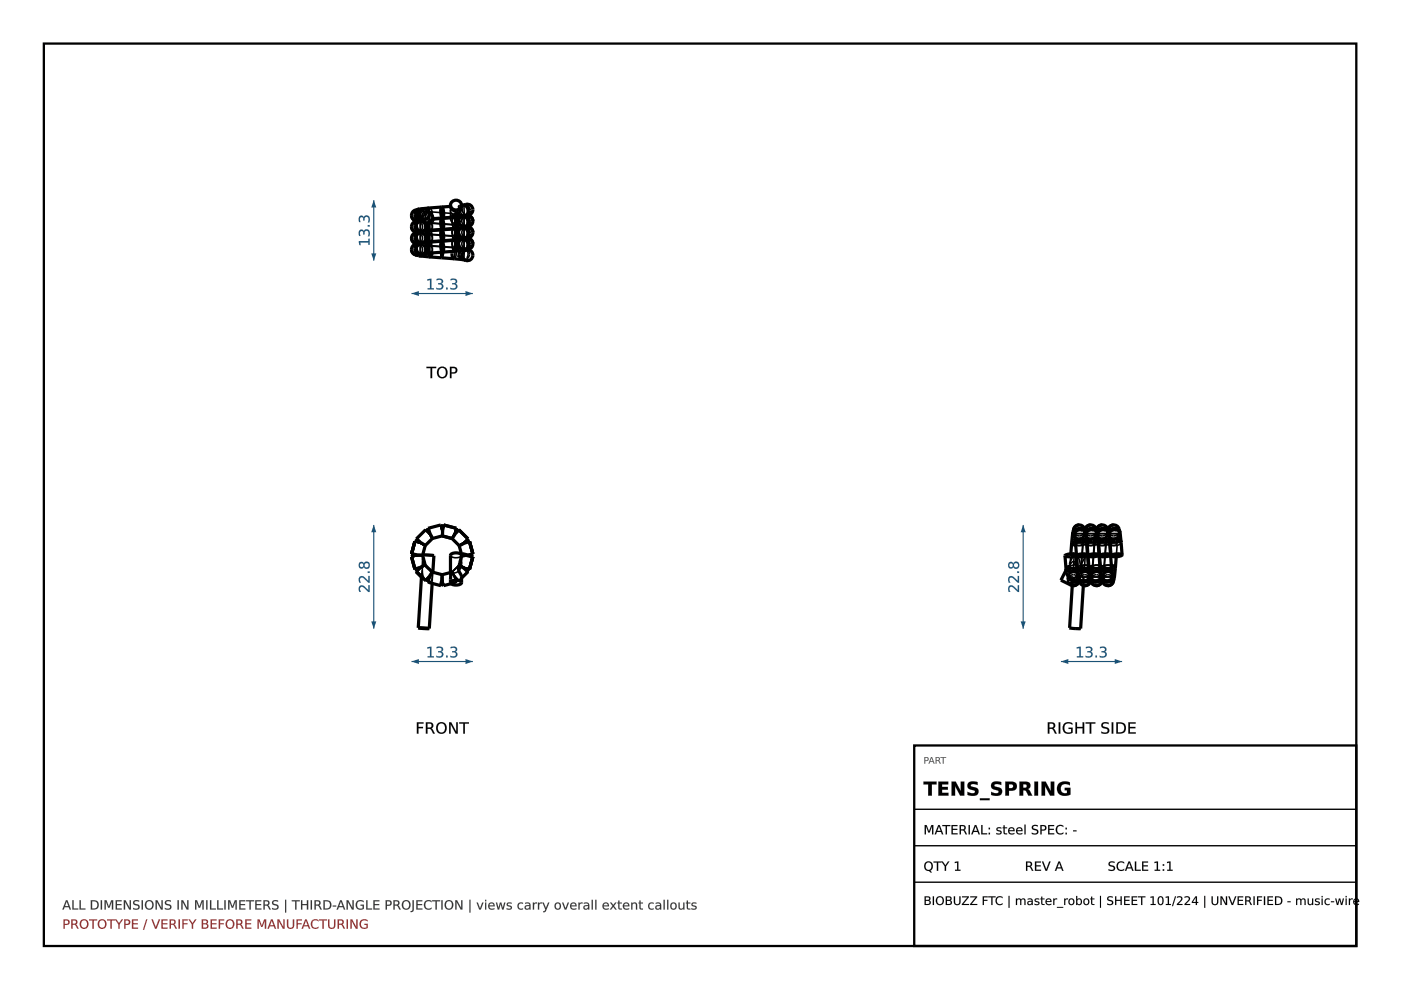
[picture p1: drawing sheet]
<svg xmlns="http://www.w3.org/2000/svg" width="297mm" height="210mm" viewBox="0 0 297 210" stroke-linecap="round" stroke-linejoin="round" font-family="sans-serif">
<path d="M9.3 9.2h278.3v191.4h-278.3z" fill="none" stroke="#000" stroke-width=".49"/>
<g fill="none" stroke="#000" stroke-width=".68" stroke-linecap="butt">
<path d="M87.3 117.4l1.1 .2M87.3 117.4l.8 .3M88.3 114.3l.8 .7M88.3 114.3l.5 .6M88.4 117.6l1.2 .1M88.4 117.6l-1.1 .4 .7 2.7M89.1 115l1.1 .7M89.1 115l-1.1-.2-.7 2.6M89.6 117.7l.3 1M89.6 117.9l.2-.3 2.2 .2-.2 3.5M89.9 118.7l.2 1.1M90.1 119.8l1.6 1.5"/>
<path d="M90.1 119.8l-1 .5M90.2 115.7l-.6 2M90.8 112l.3 1.1M90.8 112l.1 .9M90.8 112l2.7-.7 .3 1.1M91.1 113.1l.6 1.1M91.1 113.1l-.9-.8-1.9 2M91.6 114l.1 .1M91.7 114.2l-1.5 1.5M93.8 113.6l2 .6M93.8 113.6l-2.1 .6M93.8 112.4v1.2"/>
<path d="M94.1 111.3l-.3 1.1M94.1 111.3l-.3 .8M94.1 111.3l2.6 .7-.2 1.2M95.8 114.2l1.6 1.5M96.5 113.2l-.7 1M97.3 112.3l-.8 .9M97.3 112.3l-.7 .6M97.3 112.3l1.9 2-.8 .9M97.4 115.7l.5 2M97.4 119.8l1 .7M97.4 119.8a2.15 2.15 0 0 0 .4 2.3l.1 1.4M97.5 115.6v.1"/>
<path d="M97.9 117.9v-.2a1.58 1.58 0 0 0-2.4 0v5.8M98 117.4l-.6 2.4M98 117.4l2.3 .6M98.4 115.2l-1 .5M99.5 114.8l.8 2.6-.9 .3M99.5 114.8l-1.1 .4M99.5 114.8l-.8 .1M100.3 118l-.8 2.7-1.1-.2M88.7 133.1l2.3 .2M88.8 120.6l-.8 .1M89.1 120.3l-.8 .9 2 1.9M89.1 120.3l-1.1 .4"/>
<path d="M89.4 122.3l-.7 10.8M91 122.4l-.7 .7M91 122.3l-.2 1.1 2.7 .8M91 122.3l-.7 .8M91.6 123.7l-.6 9.6M91.7 121.3l-.7 1M91.7 121.3l2.1 .6M93.7 123.1l.4 1.1 1.5-.4M93.7 123.1l-.2 1.1M93.8 121.9l-.1 1.2M93.8 123.4l-.3 .8M95.5 123.5a1.58 1.58 0 0 0 2.4 0"/>
<path d="M95.5 123.5a1.58 1.58 0 0 1 2.4 0M95.5 121.4l-1.7 .5M98.4 120.5l.8 .7M98.7 120.6l.5 .6M99.2 121.2l-1.3 1.4"/>
</g>
<g fill="none" stroke="#000" stroke-width=".34" stroke-dasharray="2.3 1.2" stroke-linecap="butt">
<path d="M87.3 118l1.1-.2M87.3 117.4l1.1 .4M88 114.8l1.1 .4M88.1 117.7l.3 .1M88.3 114.3l.8 .9M88.3 114.3l1.9-2M88.4 117.8l1.2-.1M88.4 117.8v-.2M88.4 117.6l-1.1 .4M88.4 117.6l-1.1-.2M88.8 114.9l.3 .3M89.1 115.2l1.1 .5"/>
<path d="M89.1 115.2v-.2M89.1 115l-1.1-.2M89.1 115l-.8-.7M89.6 118.8l.1-.5 .2 .4M89.6 117.7l-1.2-.1M89.6 117.7l.6-2M89.6 117.9v.9M89.9 118.7l-.3-.8M90.1 115.6l-1-.6M90.2 119.8l-1.1 .5M90.2 115.7l1.5-1.5M90.2 115.7l-.1-.1"/>
<path d="M90.2 115.7l-1.1-.7M90.2 119.8l-.3-1.1M90.2 119.8l-.6-2.1M90.2 112.3l.8 .9M90.8 112l.2 1.2M90.8 112l2.7-.7M90.9 112.9l.1 .3M91 113.2l.7 1M91 113.2l.1-.1M91.1 113.1l-.9-.8M91.1 113.1l-.3-1.1M91.6 114l-.5-.9"/>
<path d="M91.7 114.2l2.1-.6M91.7 114.2v-.1M91.7 114.2l-.6-1.1M92 117.8l-2.3-.1M93.5 111.3l.2 1.1M93.7 112.4l.1 1.2M93.7 112.4h.1M93.8 113.6l2 .6M93.8 112.1l-.1 .3M93.8 113.6v-1.2M93.8 113.6v-.1M93.8 113.5v-1.1"/>
<path d="M93.8 112.4l-.3-1.1M93.8 112.4l.3-1.1M94.1 111.3l-.4 1.1M94.1 111.3l2.6 .7M95.8 114.2l1.6 1.5M95.8 114.2l.1-.1M95.8 114.2l.7-1M95.9 114.1l.6-.9M96.4 113.1l-.6 1.1M96.4 113.1l.1 .1M96.5 113.2l.2-1.2M96.5 113.2l.8-.9"/>
<path d="M96.6 112.9l-.2 .2M96.7 118.3a1.08 1.08 0 0 1-1.2-.6M96.7 112l-.3 1.1M97.3 112.3l-.9 .8M97.3 112.3l1.9 2M97.4 119.8l1 .7M97.4 115.7l.5 2M97.4 115.7l.6 2.3M97.4 119.8l-1.6 1.5M97.4 115.7h.1M97.4 115.7l1-.5M97.5 115.6l.9-.4"/>
<path d="M97.8 120l.1-.5M97.9 119.5l-.2-.5-.2 .4M97.9 117.7a1.08 1.08 0 0 1-1.2 .6M97.9 117.9v1.6M97.9 117.7l1.2 .1M97.9 117.7l-.5 2.1M98 118l2.3-.6M98.4 115l-1 .7M98.4 115v.2M98.4 115.2l.8-.9M98.4 115.2l1.1-.4M98.7 114.9l-.3 .1"/>
<path d="M99.1 117.8l1.2 .2M99.1 117.6l-1.2 .1M99.1 117.6v.2M99.1 117.8l.3-.1M99.1 117.8l1.2-.4M99.2 114.3l-.8 .7M99.5 114.8l-1.1 .2M100.3 118l-1.2-.4M100.3 117.4l-1.2 .2M100.3 117.4l-2.3 .6M88 120.7l1.1-.2M88 120.7l-.7-2.7"/>
<path d="M88.3 121.2l.8-.7M88.8 120.6l.3-.1M89.1 120.3l-.8 .9M89.1 120.3l-1.1 .4M89.1 120.5l.4-.3M89.1 120.5v-.2M89.1 120.5l1.1-.7M89.4 121.9l.1-1.7M89.4 121.9v.4M89.5 120.2l.1-1.4M89.6 122.6l-.2-.7M90.2 123.2l-.8-.9"/>
<path d="M90.2 123.2l.9-.8M90.3 123.1a2.8 2.8 0 0 1-.5-3.1 2.71 2.71 0 0 1 1.7 1.5M90.3 123.1l.7-.8M90.3 123.1l-.1 .1M90.8 123.3l.2-1M90.8 123.3v.2M90.8 123.5l.3-1.1M91 122.3l-.2 1.2M91 122.3l-.8 .9M91.1 122.3l-.3 1.1M91.1 122.3h-.1M91.1 122.3l-.1 .1"/>
<path d="M91.1 122.4l.6-1.2M91.1 122.4l-.1-.1M91.1 122.4l.6-1.1M91.3 123.6h.2l.1-.3M91.5 121.5a1.48 1.48 0 0 1-.3 1.8h-.4M91.6 123.3l.1-1.5M91.6 123.3v.4M91.7 121.4v.4M91.7 121.4v-.1M91.7 121.4l-.3-.4M91.7 121.3l-.2 .2M91.7 121.3l-.7 1"/>
<path d="M91.7 121.3l-1.5-1.5M91.8 121.3l-.1 .5M93.5 124.2l.3-1.1M93.5 124.2l-2.7-.7M93.7 123.1l-.2 1.1M93.7 123.1l.4 1.1M93.7 122v1.1M93.8 121.9l-.1 .1M93.8 121.9l-.1 1.2M93.8 123.4v-.3M93.8 121.9l-2.1-.6M93.8 123.1v-1.2"/>
<path d="M93.8 123.1h-.1M94.1 124.2l-.3-1.1M95.5 122.9a.69 .69 0 0 0 .4 .7 .69 .69 0 0 0 .8-.1M95.6 121.4h-.1M95.8 121.3l.6 1.1M95.8 121.3l-2 .6M96 121.5l-.4-.1M96.4 122.4l.3 1.1M96.4 122.4l.9 .8M96.5 122.3l-.5-.8M96.5 122.3l-.7-1M96.5 122.3l-.1 .1"/>
<path d="M96.7 121.4l-.7 .1M96.7 121.4a1.87 1.87 0 0 0 1.1-1.4M96.7 122.5l-.2-.2M96.7 123.2l-.2-.9M96.7 123.5v-.3M96.7 123.5l-.2-1.2M96.7 123.5l-1.1 .3M96.7 123.5l-2.6 .7M97.3 123.2l-.6-.7M97.3 123.2l-.8-.9M97.9 122.3l-.6 .9M97.9 122.6l-.6 .6"/>
<path d="M98.4 120.5l.8 .7M98.4 120.5l1.1 .2M98.4 120.3l-.6-.3M98.4 120.3v.2M98.4 120.3l-1-.5M98.7 120.6l-.3-.3M99.2 121.2l-.8-.9M99.2 121.2l-1.9 2M99.5 120.7l-1.1-.4"/>
</g>
<path d="M87.3 140.3h13" fill="none" stroke="#1a5276" stroke-width=".24"/>
<g fill="#1a5276">
<path d="M87.3 140.3l1.5-.6v1.1z"/>
<path d="M98.7 139.7l1.6 .6-1.6 .5z"/>
<path d="M90.6 137.2l.9-.1v2h.5v.3h-1.3v-.3h.5v-1.7l-.6 .1zM92.6 137.2a.86 .86 0 0 1 1.3 .6l-.4 .4a.69 .69 0 0 1 .4 .9 .69 .69 0 0 1-.9 .3l-.5-.1v-.3a.67 .67 0 0 0 .7 .2 .67 .67 0 0 0 .5-.6l-.3-.3h-.5v-.2h.3a.37 .37 0 0 0 .4-.4 .37 .37 0 0 0-.4-.4l-.6 .2zM94.6 139h.3v.4h-.3zM95.6 137.2a.86 .86 0 0 1 1.3 .6l-.4 .4a.69 .69 0 0 1 .4 .9 .69 .69 0 0 1-1 .3l-.4-.1v-.3a.67 .67 0 0 0 .7 .2 .67 .67 0 0 0 .4-.6l-.2-.3h-.5v-.2h.3a.37 .37 0 0 0 .4-.4 .37 .37 0 0 0-.5-.4l-.5 .2z"/>
<path d="M90.6 137.2l.9-.1v2h.5v.3h-1.4v-.3h.6v-1.7l-.6 .1zM90.6 137.2v.3l.6-.1v1.7h-.5v.3h1.3v-.3h-.5v-2zM92.6 137.2a.88 .88 0 0 1 1.3 .7l-.4 .3a.61 .61 0 0 1 .5 .5 .61 .61 0 0 1-.4 .7h-.2a.56 .56 0 0 1-.9-.4 .66 .66 0 0 0 .7 .2 .66 .66 0 0 0 .4-.6l-.2-.2-.5-.1v-.3h.3a.35 .35 0 0 0 .4-.3 .35 .35 0 0 0-.4-.3l-.6 .1zM92.6 137.2v.3a.79 .79 0 0 1 1.1 .2l-.2 .3-.6 .1v.2a.52 .52 0 0 1 .8 .4 .52 .52 0 0 1-.8 .5l-.4-.2v.3a.85 .85 0 0 0 1 .1 .85 .85 0 0 0 .4-1l-.4-.2a.59 .59 0 0 0 .4-.8 .59 .59 0 0 0-.8-.3zM94.6 139h.3v.4h-.3zM94.6 139v.4h.3v-.4zM95.5 137.2a.88 .88 0 0 1 1.4 .7l-.4 .3a.61 .61 0 0 1 .5 .5 .61 .61 0 0 1-.4 .7h-.2a.56 .56 0 0 1-.9-.4 .66 .66 0 0 0 .7 .2 .66 .66 0 0 0 .4-.6l-.2-.2-.5-.1v-.3h.3a.35 .35 0 0 0 .4-.3 .35 .35 0 0 0-.5-.3l-.6 .1zM95.6 137.2v.3a.79 .79 0 0 1 1 .2l-.1 .3-.6 .1v.2a.52 .52 0 0 1 .8 .4 .52 .52 0 0 1-.8 .5l-.4-.2v.3a.85 .85 0 0 0 1 .1 .85 .85 0 0 0 .3-1l-.3-.2a.59 .59 0 0 0 .4-.8 .59 .59 0 0 0-.9-.3z"/>
</g>
<path d="M79.2 111.3v22" fill="none" stroke="#1a5276" stroke-width=".24"/>
<g fill="#1a5276">
<path d="M79.2 111.3l.6 1.6h-1.1z"/>
<path d="M78.7 131.8h1.1l-.6 1.5z"/>
<path d="M76.2 124.3a.97 .97 0 0 1 1.5 .4l.4 .5v-1.1h.3v1.4h-.3l-.5-.5a.99 .99 0 0 0-1.2-.5l-.1 .5 .2 .5h-.3l-.2-.6zM76.2 122.3a.97 .97 0 0 1 1.5 .5l.4 .4v-1.1h.3v1.4h-.3l-.5-.4a.99 .99 0 0 0-1.2-.5l-.1 .4 .2 .5h-.3l-.2-.6zM78 121.2h.4v.3h-.4zM77.3 119.8a.46 .46 0 0 0 .9 0 .46 .46 0 0 0-.9 0zM76.2 119.3l.6-.1 .4 .3a.7 .7 0 0 1 1-.3 .7 .7 0 0 1 .1 1.1 .63 .63 0 0 1-.6 .3 .63 .63 0 0 1-.5-.5 .63 .63 0 0 1-1 .3 .63 .63 0 0 1-.1-.9zM76.2 119.9a.45 .45 0 0 0 .9 0 .45 .45 0 0 0-.9 0z"/>
<path d="M76.2 124.3a1.2 1.2 0 0 1 1.7 .6l.2 .3v-1.1h.3v1.4a.61 .61 0 0 1-.8-.4 .98 .98 0 0 0-1.2-.6l-.1 .4 .2 .6a.63 .63 0 0 1-.5-.4 .63 .63 0 0 1 .1-.6zM76.2 124.3l-.1 .9 .1 .3h.3a.57 .57 0 0 1-.1-.9 .57 .57 0 0 1 .8 .1l.9 .8h.3v-1.4h-.3v1.1l-1.1-1-.5-.1zM76.2 122.3a1.2 1.2 0 0 1 1.7 .6l.2 .3v-1.1h.3v1.4a.61 .61 0 0 1-.8-.4 .98 .98 0 0 0-1.2-.5l-.1 .3 .2 .7a.63 .63 0 0 1-.5-.5 .63 .63 0 0 1 .1-.6zM76.2 122.3l-.1 .9 .1 .3h.3a.57 .57 0 0 1-.1-.8 .57 .57 0 0 1 .8 0l.9 .8h.3v-1.4h-.3v1.1l-1.1-1h-.5zM78 121.1h.4v.4h-.4zM78 121.2v.3h.4v-.3zM77.3 119.8a.45 .45 0 0 0 .9 0 .45 .45 0 0 0-.9 0zM77.3 119.8a.48 .48 0 0 1 .9 0 .48 .48 0 0 1-.9 0zM76.2 119.3a.54 .54 0 0 1 .5-.2 .54 .54 0 0 1 .5 .4 .63 .63 0 0 1 .5-.5 .63 .63 0 0 1 .6 .4 .72 .72 0 0 1-.1 1.1 .72 .72 0 0 1-1.1-.3l.1-.1a.56 .56 0 0 1-.6 .5 .56 .56 0 0 1-.5-.5zM76.2 119.3a.65 .65 0 0 0-.1 1 .65 .65 0 0 0 1 0v-.2a.66 .66 0 0 0 1 .3 .66 .66 0 0 0 0-1.1 .66 .66 0 0 0-1 .2l-.3-.3zM76.3 119.9a.39 .39 0 0 0 .7 0 .39 .39 0 0 0-.7 0zM76.3 119.9a.42 .42 0 0 1 .8 0 .42 .42 0 0 1-.8 0z"/>
</g>
<g fill="#000">
<path d="M88.4 153.1h1.4v.3h-1.1v.7h1v.3h-1v1.1h-.3zM90.3 153.1h.7a.67 .67 0 0 1 .8 .5 .67 .67 0 0 1-.3 .8l.7 1.1h-.4l-.4-.8-.4-.2h-.4v1h-.3zM90.6 153.4v.9h.4a.43 .43 0 0 0 .5-.5 .43 .43 0 0 0-.5-.4zM93 153.6a.95 .95 0 0 0-.1 1.2 .95 .95 0 0 0 1.1 .4 .96 .96 0 0 0 .4-1.2 .96 .96 0 0 0-1.2-.5zM92.4 154.3a1.2 1.2 0 0 1 2.4 0 1.2 1.2 0 0 1-2.4 0zM95.2 153.1h.5l1 2.1v-2.1h.4v2.4h-.5l-1.1-2v2h-.3zM97.4 153.1h2v.3h-.8v2.1h-.4v-2.1h-.8z"/>
<path d="M88.4 153.1h1.4v.3h-1.1v.7h1v.3h-1v1.2h-.3zM88.4 153.1v2.4h.3v-1.1h1v-.3h-1v-.7h1.1v-.3zM90.3 153.1h.7a.69 .69 0 0 1 .9 .5 .69 .69 0 0 1-.4 .8l.3 .3 .4 .9h-.4l-.5-1-.7-.1v1.1h-.3zM90.3 153.1v2.4h.3v-1l.7 .1 .5 .9h.4l-.5-.8-.3-.3a.65 .65 0 0 0 .4-.8 .65 .65 0 0 0-.8-.4zM90.6 153.4v.9l.4-.1a.41 .41 0 0 0 .5-.4 .41 .41 0 0 0-.5-.4zM90.6 153.4a.72 .72 0 0 1 .9 .2v.2a.42 .42 0 0 1-.5 .5h-.4zM93 153.6a.93 .93 0 0 0-.1 1.2 .93 .93 0 0 0 1.1 .4 .95 .95 0 0 0 .3-1.2 .95 .95 0 0 0-1.1-.5zM93 153.6a.85 .85 0 0 1 1.1-.1 .85 .85 0 0 1 .3 1.1 .79 .79 0 0 1-1 .7 .79 .79 0 0 1-.6-1zM92.4 154.3a1.22 1.22 0 0 1 2.4 0 1.22 1.22 0 0 1-2.4 0zM92.4 154.3a1.2 1.2 0 0 0 2.4 0 1.2 1.2 0 0 0-2.4 0zM95.2 153.1h.5l1 2.1v-2.1h.4v2.5h-.5l-1.1-2.1 .1 2.1h-.4zM95.2 153.1v2.4h.3l.1-2 1 2h.5v-2.4h-.4v2.1l-1-2.1zM97.4 153.1h2v.3h-.8v2.2h-.4v-2.2h-.8zM97.4 153.1v.3h.8v2.1h.4l-.1-2.1h.9v-.3z"/>
</g>
<g fill="none" stroke="#000" stroke-width=".68" stroke-linecap="butt">
<path d="M87.3 45.7a1.17 1.17 0 0 0 1.1 1.1M87.3 45.7a1.13 1.13 0 0 0 .8 1.1M87.3 48.1a1.17 1.17 0 0 0 1.1 1.1M87.3 48.1a1.13 1.13 0 0 0 .8 1.1M87.3 50.5a1.17 1.17 0 0 0 1.1 1.1M87.3 50.5a1.13 1.13 0 0 0 .8 1.1M87.3 52.9a1.17 1.17 0 0 0 1.1 1.2M87.3 52.9a1.13 1.13 0 0 0 .8 1.1M88.1 46.8h.3M88.1 49.2h.3M88.1 51.6h.3M88.1 54l1 .3"/>
<path d="M88.1 54l.3 .1M88.1 46.8l.3 .1M88.1 49.2l.3 .1M88.1 51.6l.3 .1M88.7 46.8h-.3M88.7 49.2h-.3M88.7 51.6h-.3M88.8 44.3a1.16 1.16 0 0 0-.8 1.3 1.16 1.16 0 0 0 1.1 1M88.8 44.3a1.44 1.44 0 0 0-1.5 1.4M88.9 44.3h-.1M88.9 46.7a1.16 1.16 0 0 0-.9 1.3 1.16 1.16 0 0 0 1.1 1M88.9 49.1a1.16 1.16 0 0 0-.9 1.3 1.16 1.16 0 0 0 1.1 1"/>
<path d="M88.9 51.6a1.16 1.16 0 0 0-.9 1.2 1.16 1.16 0 0 0 1.1 1.1M88.9 54.3h.1M89 54.3h.1M89 54.3l2 .2M89 46.2a1.93 1.93 0 0 0 1.3 1M89.3 46.6l-1.2 .4a1.13 1.13 0 0 0-.8 1.1M89.3 49l-1.2 .4a1.13 1.13 0 0 0-.8 1.1M89.3 53.8l-.9 .3M89.3 51.4l-1.2 .4a1.13 1.13 0 0 0-.8 1.1M89.4 46.6h-.3M89.5 46.7a1.2 1.2 0 0 0-1.3 1 1.2 1.2 0 0 0 .9 1.3M89.9 51.4v.1"/>
<path d="M89.9 53.8l-.4 .3-.4 .2M90.3 47.2h.5M90.3 47.2a1.29 1.29 0 0 0 .8 1.6M90.7 44.6l.8 .9 .2 .9 4.8-.4M90.7 44.6a1.17 1.17 0 0 1 0 1.6 1.17 1.17 0 0 1-1.7 0M90.7 44.6a1.17 1.17 0 0 0-1.7 0 1.17 1.17 0 0 0 0 1.6M90.9 44.1l-.4 .3M90.9 44.1l-1.9 .2a1.24 1.24 0 0 0-.7 1.2 1.24 1.24 0 0 0 .8 1.1M90.9 48.9l-1.9 .2a1.24 1.24 0 0 0-.7 1.2 1.24 1.24 0 0 0 .8 1.1M90.9 48.9a1.24 1.24 0 0 0-.7 1.3 1.24 1.24 0 0 0 .9 1M90.9 51.3l-1.9 .3a1.24 1.24 0 0 0-.7 1.2 1.24 1.24 0 0 0 .8 1.1M90.9 51.3a1.24 1.24 0 0 0-.7 1.3 1.24 1.24 0 0 0 .9 1.1"/>
<path d="M91 44.1h-.1M91 48.9h-.1M91 51.3h-.1M91 44.1l-.2 .6M91 48.9a2.41 2.41 0 0 0 .1 2.3M91 51.3a2.41 2.41 0 0 0 .1 2.4M91 54.5l5.3 .4M91.2 48.8h-.1M91.2 51.2h-.1M91.2 53.7h-.1M91.2 48.8l-2.1 .2M91.2 51.2l-2.1 .2"/>
<path d="M91.2 53.7l-2.1 .2M91.6 53.6l-.2 .6-.4 .3M91.6 48.8v.1M91.6 51.2v.1M92 46.3v.1M93.7 43.9a2.37 2.37 0 0 1 .1 2.3M93.7 43.9a2.38 2.38 0 0 0 .1 2.3M93.7 46.3a2.37 2.37 0 0 0 .1 2.3M93.7 46.3a2.37 2.37 0 0 1 .1 2.3M93.7 48.7a2.37 2.37 0 0 1 .1 2.3M93.7 48.7a2.37 2.37 0 0 0 .1 2.3M93.7 51.1a2.37 2.37 0 0 1 .1 2.4"/>
<path d="M93.7 51.1a2.38 2.38 0 0 0 .1 2.4M93.7 43.9l.1 2.3M93.7 46.3l.1 2.3M93.7 48.7l.1 2.3M93.7 51.1l.1 2.4M93.8 53.5l-.1 1.2M93.8 46.2v.1M93.8 48.6v.1M93.8 51v.1M95.5 43.8a1.45 1.45 0 0 0 1.2 1v.8l-.2 .4M95.5 43.5a1.18 1.18 0 0 0 1.2 1 1.18 1.18 0 0 0 1.2-1M95.5 43.5a1.18 1.18 0 0 1 1.2-1.1 1.18 1.18 0 0 1 1.2 1.1"/>
<path d="M95.5 43.5v.3M95.5 46.1v.1M95.5 43.8l-4.5 .3M95.9 53.3v1l.4 .6M95.9 48.5v.1M95.9 50.9v.1M96.3 54.9l1.9 .2M96.3 46.1l-4.7 .4-.4 .4-.4 .3 .1 1.1 .2 .5M96.3 48.5l-5.3 .4M96.3 50.9l-5.3 .4M96.4 46.1a2.41 2.41 0 0 1 .1 2.3M96.4 46.1a1.24 1.24 0 0 1 .9 1.1 1.24 1.24 0 0 1-.7 1.2"/>
<path d="M96.4 48.5a1.24 1.24 0 0 1 .9 1.1 1.24 1.24 0 0 1-.7 1.2M96.4 48.5a2.41 2.41 0 0 1 .1 2.3M96.4 50.9a1.24 1.24 0 0 1 .9 1.1 1.24 1.24 0 0 1-.7 1.3M96.4 50.9a2.41 2.41 0 0 1 .1 2.4M96.4 46.1h-.1M96.4 48.5h-.1M96.4 50.9h-.1M96.5 48.4l-5.3 .4M96.5 50.8l-5.3 .4M96.5 53.3l-5.3 .4M96.6 46h-.1M96.6 48.4h-.1"/>
<path d="M96.6 50.8h-.1M96.6 53.3h-.1M97.3 44.8a1.02 1.02 0 0 1-.7 1.2M97.3 44.8l-.5 .4M97.7 48.3l-.1 .1M97.7 50.7l-.1 .1M97.7 53.1a1.17 1.17 0 0 0 .4 1.9l.7 .2M97.9 43.5a1.15 1.15 0 0 1-.3 1.1l-.3 .2M97.9 45.9v.1M98.2 43.5a1.26 1.26 0 0 1 1.6 0 1.26 1.26 0 0 1 .2 1.7l-.6 .4-1.2 .3M98.4 43.5a1.16 1.16 0 0 1 1.1 1.1 1.16 1.16 0 0 1-.9 1.2M98.4 43.5h-.5"/>
<path d="M98.4 43.5a1.24 1.24 0 0 1 .8 1.1 1.24 1.24 0 0 1-.7 1.2l-1.9 .2M98.4 45.9a1.24 1.24 0 0 1 .8 1.1 1.24 1.24 0 0 1-.7 1.2l-1.9 .2M98.4 45.9l-2.1 .2M98.4 45.9a1.16 1.16 0 0 1 1.1 1 1.16 1.16 0 0 1-.8 1.3M98.4 48.3a1.16 1.16 0 0 1 1.1 1.1 1.16 1.16 0 0 1-.9 1.2M98.4 48.3l-2.1 .2M98.4 48.3a1.24 1.24 0 0 1 .8 1.1 1.24 1.24 0 0 1-.7 1.2l-1.9 .2M98.4 50.7a1.16 1.16 0 0 1 1.1 1 1.16 1.16 0 0 1-.8 1.3M98.4 50.7l-2.1 .2M98.4 50.7a1.24 1.24 0 0 1 .8 1.1 1.24 1.24 0 0 1-.7 1.3l-1.9 .2M98.7 48.2h-.1M98.7 53h-.1"/>
<path d="M99.1 45.7l.3 .1M99.1 48.1l.3 .1M99.1 50.5l.3 .1M99.1 52.9l.3 .1M99.1 45.7a1.17 1.17 0 0 1 1.2 1.2M99.1 45.7l-.3 .1M99.1 48.1l-.9 .2M99.1 48.1a1.17 1.17 0 0 1 1.2 1.2M99.1 50.5l-.3 .1M99.1 50.5a1.17 1.17 0 0 1 1.2 1.2M99.4 45.8a1.13 1.13 0 0 1 .9 1.1M99.4 48.2a1.13 1.13 0 0 1 .9 1.1"/>
<path d="M99.4 50.6a1.13 1.13 0 0 1 .9 1.1M99.4 53a1.16 1.16 0 0 1 .8 1.4 1.16 1.16 0 0 1-1.4 .8M99.4 53a1.16 1.16 0 0 0-1.4 .8 1.16 1.16 0 0 0 .8 1.4M100.3 46.9a1.37 1.37 0 0 1-1.6 1.3M100.3 49.3a1.13 1.13 0 0 1-.9 1.1l-1.2 .4M100.3 51.7a1.37 1.37 0 0 1-1.6 1.3"/>
</g>
<g fill="none" stroke="#000" stroke-width=".34" stroke-dasharray="2.3 1.2" stroke-linecap="butt">
<path d="M88 45.9a1.13 1.13 0 0 0 .8 1.1M88 48.3a1.13 1.13 0 0 0 .8 1.1M88 50.7a1.13 1.13 0 0 0 .8 1.1M88 53.1a1.13 1.13 0 0 0 .8 1.1M88.4 44.5h-.3M88.4 46.8v-2.3M88.4 44.5a1.17 1.17 0 0 0-1.1 1.2M88.4 46.9l-.3 .1M88.4 49.2v-2.3M88.4 46.9a1.17 1.17 0 0 0-1.1 1.2M88.4 49.3l-.3 .1M88.4 51.6v-2.3"/>
<path d="M88.4 49.3a1.17 1.17 0 0 0-1.1 1.2M88.4 51.7l-.3 .1M88.4 54.1v-2.4M88.4 51.7a1.17 1.17 0 0 0-1.1 1.2M88.4 46.9l.4 .1M88.4 49.3l.4 .1M88.4 51.7l.4 .1M88.7 46.8a1.14 1.14 0 0 0 .9-1.1 1.14 1.14 0 0 0-.9-1.2M88.7 44.5h-.3M88.7 49.2a1.14 1.14 0 0 0 .9-1.1 1.14 1.14 0 0 0-.9-1.1M88.7 47l-.3-.1M88.7 51.6a1.14 1.14 0 0 0 .9-1.1 1.14 1.14 0 0 0-.9-1.1"/>
<path d="M88.7 49.4l-.3-.1M88.7 54a1.14 1.14 0 0 0 .9-1.1 1.14 1.14 0 0 0-.9-1.1M88.7 51.8l-.3-.1M88.7 44.5l.7 .2M88.7 47l.7 .2M88.7 49.4l.7 .2M88.7 51.8l.7 .2M88.8 47h.3M88.8 49.4h.3M88.8 51.8h.3M89 47h.1M89 49.4h.1"/>
<path d="M89 51.8h.1M89 47l1.9 .2M89 49.4l1.9 .2M89 51.8l1.9 .2M89.1 44.3h-.1M89.1 44.3h-.2M89.1 46.7h-.1M89.1 47l.7-.3 .4-.8M89.1 46.7h-.2M89.1 47v-2.3M89.1 49.4l.8-.4M89.1 49.4v-2.3"/>
<path d="M89.1 49.1h-.1M89.1 49.1h-.2M89.1 51.8l.8-.3M89.1 51.8v-2.3M89.1 51.5l-.1 .1M89.1 51.5l-.2 .1M89.1 54.3v-2.3M89.1 46.6v-2.3M89.1 44.7l-.8 .3-.3 .9M89.1 49v-2.3M89.1 44.7a1.24 1.24 0 0 0-.8 1.1 1.24 1.24 0 0 0 .7 1.2M89.1 47.1l-.8 .3-.3 .9"/>
<path d="M89.1 47.1a1.24 1.24 0 0 0-.8 1.1 1.24 1.24 0 0 0 .7 1.2M89.1 51.4v-2.3M89.1 49.5l-.8 .4-.3 .8M89.1 49.5a1.24 1.24 0 0 0-.8 1.1 1.24 1.24 0 0 0 .7 1.2M89.1 53.9v-2.4M89.1 52l-.8 .3-.3 .8M89.1 52a1.26 1.26 0 0 0-.8 1 1.26 1.26 0 0 0 .6 1.3M89.2 46.6h.2M89.2 49h.2M89.2 44.7h-.1M89.2 47.1h-.1M89.2 51.4h.2"/>
<path d="M89.2 49.5h-.1M89.2 53.9l.2-.1M89.2 52h-.1M89.2 44.7l2 .2M89.2 47.1l2 .2M89.2 49.5l2 .2M89.2 52l2 .2M89.4 46.6l.1-.1M89.4 49a1.18 1.18 0 0 0 .7-1.3 1.18 1.18 0 0 0-1-1M89.4 44.7h-.2M89.4 47.2l-.2-.1M89.4 51.4a1.18 1.18 0 0 0 .7-1.3 1.18 1.18 0 0 0-1-1"/>
<path d="M89.4 49.6l-.2-.1M89.4 53.8a1.18 1.18 0 0 0 .7-1.2 1.18 1.18 0 0 0-1-1.1M89.4 52h-.2M89.4 46.6h-.1M89.4 49h-.1M89.4 51.4h-.1M89.4 53.8h-.1M89.5 46.6v-.1M89.5 46.6h-.1M89.5 46.5l.3-.7 .3-.6M89.6 46.7l.3 .4M89.6 46.7h-.1"/>
<path d="M89.7 46.9l-.1-.2M89.9 47.1a1.04 1.04 0 0 0 1.6-.2M89.9 49l.3-.7M89.9 51.4l.3-.7M89.9 53.8l.3-.7M90 47.2a1.17 1.17 0 0 1 0-1.6 1.17 1.17 0 0 1 1.7 0M90 47.2l-.1-.1M90.1 45.2l-.4-.6-.6-.3M90.2 45.9l-.2-.7-.6-.5M90.2 48.3l-.2-.7-.6-.4M90.2 50.7l-.2-.7-.6-.4M90.2 53.1l-.2-.7-.6-.4"/>
<path d="M90.3 44.9a1.15 1.15 0 0 0-.8 1.7M90.5 44.4l-.2 .5M90.8 44.9l.5 .3M90.8 47.2h.2M90.8 44.7v.2M90.9 47.2h.1M90.9 49.6h.1M90.9 52h.1M91 47.2l2.7 .2M91 49.6l2.7 .2M91 52l2.7 .3M91 47.2l.4-.3 .3-.8"/>
<path d="M91 47.2l.1-2.3M91 49.6l.4-.2 .2-.5M91 49.6l.1-2.3M91 52l.4-.2 .2-.5M91 52l.1-2.3M91 54.5l.1-2.3M91.1 45.1l-.3-.2M91.1 45.1l-.1-1M91.1 45.1l-.8-.2M91.1 48.8l-.1-1.6M91.1 44.9a1.24 1.24 0 0 0-.9 1.1 1.24 1.24 0 0 0 .7 1.2M91.1 44.9a2.41 2.41 0 0 0-.1 2.3"/>
<path d="M91.1 47.3a1.24 1.24 0 0 0-.9 1.1 1.24 1.24 0 0 0 .7 1.2M91.1 47.3a2.41 2.41 0 0 0-.1 2.3M91.1 51.2l-.1-2.3M91.1 49.7a1.24 1.24 0 0 0-.9 1.1 1.24 1.24 0 0 0 .7 1.2M91.1 49.7a2.41 2.41 0 0 0-.1 2.3M91.1 53.7l-.1-2.4M91.1 52.2a1.24 1.24 0 0 0-.9 1 1.24 1.24 0 0 0 .7 1.3M91.1 52.2a2.44 2.44 0 0 0-.1 2.3M91.2 44.9h-.1M91.2 47.3h-.1M91.2 49.7h-.1M91.2 52.2h-.1"/>
<path d="M91.2 44.9l2.6 .2M91.2 47.3l2.6 .2M91.2 49.7l2.6 .2M91.2 52.2l2.6 .2M91.2 48.8l.4-.3 .1-.9M91.2 51.2l.4-.3 .1-.8M91.2 53.7l.4-.4 .1-.8M91.4 45.3l-.7-.2-.6 .1M91.4 45.4v-.1M91.5 46.9l.1-.4M91.6 48.8l.1-.3M91.6 51.2l.1-.3"/>
<path d="M91.6 53.6l.1-.3M91.7 45.6l.3 .7M91.7 45.6l-.3-.2M91.7 45.7v.4M91.7 45.7v-.4M91.7 45.7l-.3-.3M91.7 46.4v-.3M91.7 45.2l-.3-.8-.4-.3M91.7 47.6l-.2-.7M91.7 46.1v-.1M91.7 50.1l-.3-.8-.4-.4M91.7 52.5l-.3-.8-.4-.4"/>
<path d="M91.7 45.3v-.1M91.7 46l-.1-.7-.4-.4M91.7 48.5l-.1-.8-.4-.4M91.7 50.9l-.1-.8-.4-.4M91.7 53.3l-.1-.8-.4-.3M92 46.4a1.17 1.17 0 0 1-.8 1.1 1.17 1.17 0 0 1-1.2-.3M93.7 47.4l.1-1.1M93.7 47.4l.1-2.3M93.7 49.8l.1-1.1M93.7 49.8l.1-2.3M93.7 52.3l.1-1.2M93.7 52.3l.1-2.4"/>
<path d="M93.7 54.7l.1-2.3M93.7 47.4l2.6 .2M93.7 49.8l2.6 .2M93.7 52.3l2.6 .2M93.8 45l-.1-1.1M93.8 47.4l-.1-1.1M93.8 49.9l-.1-1.2M93.8 52.3l-.1-1.2M93.8 45.1v-.1M93.8 47.5v-.1M93.8 46.2v-1.1M93.8 48.6v-1.1"/>
<path d="M93.8 51v-1.1M93.8 53.5v-1.1M93.8 45.1a2.37 2.37 0 0 0-.1 2.3M93.8 45.1a2.38 2.38 0 0 1-.1 2.3M93.8 47.5a2.37 2.37 0 0 0-.1 2.3M93.8 47.5a2.37 2.37 0 0 1-.1 2.3M93.8 49.9a2.37 2.37 0 0 0-.1 2.4M93.8 49.9a2.38 2.38 0 0 1-.1 2.4M93.8 53.5v-1.2M93.8 52.4a2.37 2.37 0 0 0-.1 2.3M93.8 52.4a2.38 2.38 0 0 1-.1 2.3M93.8 45.1l2.7 .2"/>
<path d="M93.8 47.5l2.7 .2M93.8 49.9l2.7 .2M93.8 52.4l2.7 .2M95.5 46.4a1.18 1.18 0 0 1 1.2-1.1 1.18 1.18 0 0 1 1.2 1.1M95.5 44.5v-.7M95.5 46.4v-.2M95.5 46.1v-1.6M95.6 44.9l-.1-.4M95.8 47.2l.2-.7 .3-.4M95.8 46.5v-.1M95.8 49.7l.2-.8 .3-.4M95.8 52.1l.2-.8 .3-.4"/>
<path d="M95.8 47.3v-.1M95.8 46.4l.3-.8 .4-.3M95.8 48.9l.1-.3M95.8 51.3l.1-.3M95.9 48.5l.3-.6 .3-.2M95.9 50.9l.3-.6 .3-.2M95.9 53.3l.3-.5 .3-.2M96 45.6l-.4-.7M96.3 47.6l-.3-.3-.2-.8M96.3 50l-.3-.3-.2-.8M96.3 52.4l-.3-.3-.2-.8M96.3 47.6l2 .2"/>
<path d="M96.3 50l2 .2M96.3 52.4l2 .2M96.3 52.5v-.1M96.4 47.6h-.1M96.4 47.6l.1-2.3M96.4 50h-.1M96.4 50l.1-2.3M96.4 52.5h-.1M96.4 52.5l.1-2.4M96.4 54.9h-.1M96.4 54.9l.1-2.3M96.5 46l-.5-.4"/>
<path d="M96.5 46v-.6M96.5 48.4l-.4-.3-.3-.8M96.5 48.4l-.1-2.3M96.5 45.3h.1M96.5 47.7h.1M96.5 50.8l-.4-.3-.3-.8M96.5 50.8l-.1-2.3M96.5 50.1h.1M96.5 53.3l-.4-.4-.3-.8M96.5 53.3l-.1-2.4M96.5 52.6h.1M96.5 45.3a2.41 2.41 0 0 1-.1 2.3"/>
<path d="M96.5 47.7a2.41 2.41 0 0 1-.1 2.3M96.5 50.1a2.41 2.41 0 0 1-.1 2.4M96.5 52.6a2.41 2.41 0 0 1-.1 2.3M96.6 45.3a1.24 1.24 0 0 1 .7 1.2 1.24 1.24 0 0 1-.9 1.1M96.6 47.7a1.24 1.24 0 0 1 .7 1.2 1.24 1.24 0 0 1-.9 1.1M96.6 50.1a1.24 1.24 0 0 1 .7 1.3 1.24 1.24 0 0 1-.9 1.1M96.6 52.6a1.24 1.24 0 0 1 .7 1.2 1.24 1.24 0 0 1-.9 1.1M96.6 45.3l1.9 .2M96.6 47.7l1.9 .2M96.6 50.1l1.9 .2M96.6 52.6l1.9 .2M96.7 45.8l-.7-.2"/>
<path d="M96.7 45.8h.8l.3-.2M96.7 47.4a1.13 1.13 0 0 1-1.2-1M96.7 45.3l-.2 .1M96.7 44.9l-.2 .5M96.7 44.8v.1M96.8 45.2l-.1 .1M97.4 47.1l.1-.7 .6-.5M97.4 46.6l.3-.8 .7-.3M97.4 49.1l.2-.7M97.4 49.5l.1-.7 .6-.4M97.4 51.5l.2-.7M97.4 51.9l.1-.7 .6-.4"/>
<path d="M97.4 44.3l.3-.5 .4-.3M97.4 44.3l-.2-.5 .2-.2M97.4 43.6l.3 .1 .2 .4M97.7 48.3l.7-.4M97.7 50.7l.7-.4M97.7 53.1l.7-.3M97.8 45.6l.1-.1M97.9 45.5l-.5-1.2M97.9 46.4a1.1 1.1 0 0 1-1.2 1M97.9 43.5l-.5 .1M97.9 46.4v-.4M97.9 45.9v-.4"/>
<path d="M98.1 43.5h.2M98.1 45.9h.2M98.1 47.8l-.6-.4-.1-.8M98.1 50.2l-.6-.4-.1-.7M98.1 48.4l.2-.1M98.1 52.6l-.6-.4-.1-.7M98.1 50.8l.2-.1M98.1 47.8l.7 .2M98.1 50.2l.7 .2M98.1 52.6l.7 .2M98.2 43.5h-.1M98.2 45.9h-.1"/>
<path d="M98.2 48.3l-.1 .1M98.2 50.8h-.1M98.2 55.1h.1M98.3 47.8h-.2M98.3 50.2h-.2M98.3 52.6h-.2M98.3 55.1l-.2-.1M98.4 47.8h-.1M98.4 47.8v-2.3M98.4 50.2h-.1M98.4 50.2v-2.3M98.4 52.7l-.1-.1"/>
<path d="M98.4 52.7v-2.4M98.4 55.1h-.1M98.4 55.1v-2.3M98.4 45.8l-.6-.2M98.4 45.8v-2.3M98.4 48.2v-2.3M98.4 45.5h.3M98.4 45.5h.1M98.4 47.9h.1M98.4 47.9l.3 .1M98.4 50.6l-.7-.3-.3-.8M98.4 50.6v-2.3"/>
<path d="M98.4 50.3h.1M98.4 50.3l.3 .1M98.4 53.1l-.7-.4-.3-.8M98.4 53.1v-2.4M98.4 52.8h.1M98.4 52.8h.3M98.4 48.2l-.7-.3-.3-.8M98.5 45.8h-.1M98.5 48.2h-.1M98.5 45.5a1.24 1.24 0 0 1 .7 1.2 1.24 1.24 0 0 1-.8 1.1M98.5 47.9a1.24 1.24 0 0 1 .7 1.2 1.24 1.24 0 0 1-.8 1.1M98.5 50.6h-.1"/>
<path d="M98.5 50.3a1.24 1.24 0 0 1 .7 1.3 1.24 1.24 0 0 1-.8 1.1M98.5 53.1h-.1M98.5 52.8a1.24 1.24 0 0 1 .7 1.2 1.24 1.24 0 0 1-.8 1.1M98.6 45.8h-.2M98.6 48.2h-.2M98.6 50.6h-.2M98.6 53l-.2 .1M98.7 45.5a1.13 1.13 0 0 1 .8 1.2M98.7 48a1.13 1.13 0 0 1 .8 1.1M98.7 50.4a1.13 1.13 0 0 1 .8 1.1M98.7 52.8a1.13 1.13 0 0 1 .8 1.1M98.7 45.5l.4 .2"/>
<path d="M98.7 48l.4 .1M98.7 50.4l.4 .1M98.7 52.8l.4 .1M98.8 48a1.14 1.14 0 0 1-.9-1.1 1.14 1.14 0 0 1 .9-1.1M98.8 50.4a1.14 1.14 0 0 1-.9-1.1 1.14 1.14 0 0 1 .9-1.1M98.8 52.8a1.14 1.14 0 0 1-.9-1.1 1.14 1.14 0 0 1 .9-1.1M99.1 48h-.3M99.1 48v-2.3M99.1 50.4h-.3M99.1 50.4v-2.3M99.1 52.9l-.3-.1M99.1 52.9v-2.4"/>
<path d="M99.4 45.6a1.16 1.16 0 0 1-1.4-.8 1.16 1.16 0 0 1 .8-1.5M99.4 48h-.3M99.4 50.4h-.3M99.4 52.8l-.3 .1M99.5 46.7l-.3 .8-.8 .3M99.5 49.1l-.3 .8-.8 .3M99.5 51.5l-.3 .8-.8 .4M99.5 53.9l-.3 .8-.8 .4M100.3 46.9a1.17 1.17 0 0 1-1.2 1.1M100.3 49.3a1.17 1.17 0 0 1-1.2 1.1M100.3 51.7a1.17 1.17 0 0 1-1.2 1.2"/>
</g>
<path d="M87.3 62.2h13" fill="none" stroke="#1a5276" stroke-width=".24"/>
<g fill="#1a5276">
<path d="M87.3 62.2l1.5-.5v1.1z"/>
<path d="M98.7 61.7l1.6 .5-1.6 .6z"/>
<path d="M90.6 59.2l.9-.1v2h.5v.3h-1.3v-.3h.5v-1.7l-.6 .1zM92.6 59.2a.86 .86 0 0 1 1.3 .6l-.4 .3a.69 .69 0 0 1 .4 1 .69 .69 0 0 1-.9 .3l-.5-.1v-.3a.67 .67 0 0 0 .7 .2 .67 .67 0 0 0 .5-.7l-.3-.2h-.5v-.3h.3a.37 .37 0 0 0 .4-.3 .37 .37 0 0 0-.4-.4l-.6 .1zM94.6 61h.3v.4h-.3zM95.6 59.2a.86 .86 0 0 1 1.3 .6l-.4 .3a.69 .69 0 0 1 .4 1 .69 .69 0 0 1-1 .3l-.4-.1v-.3a.67 .67 0 0 0 .7 .2 .67 .67 0 0 0 .4-.7l-.2-.2h-.5v-.3h.3a.37 .37 0 0 0 .4-.3 .37 .37 0 0 0-.5-.4l-.5 .1z"/>
<path d="M90.6 59.2l.9-.1v2h.5v.3h-1.4v-.3h.6v-1.7l-.6 .1zM90.6 59.2v.3l.6-.1v1.7h-.5v.3h1.3v-.3h-.5v-2zM92.6 59.2v-.1a.88 .88 0 0 1 1.3 .7l-.4 .3a.61 .61 0 0 1 .5 .6 .61 .61 0 0 1-.4 .6l-.2 .1a.56 .56 0 0 1-.9-.4 .66 .66 0 0 0 .7 .1 .66 .66 0 0 0 .4-.6l-.2-.2h-.5v-.3h.3a.35 .35 0 0 0 .4-.3 .35 .35 0 0 0-.4-.4l-.6 .2zM92.6 59.2v.2a.79 .79 0 0 1 1.1 .3l-.2 .3h-.6v.3a.52 .52 0 0 1 .8 .4 .52 .52 0 0 1-.8 .5l-.4-.2v.3a.85 .85 0 0 0 1 0 .85 .85 0 0 0 .4-.9l-.4-.2a.59 .59 0 0 0 .4-.8 .59 .59 0 0 0-.8-.3zM94.6 61h.3v.4h-.3zM94.6 61v.4h.3v-.4zM95.5 59.2v-.1a.88 .88 0 0 1 1.4 .7l-.4 .3a.61 .61 0 0 1 .5 .6 .61 .61 0 0 1-.4 .6l-.2 .1a.56 .56 0 0 1-.9-.4 .66 .66 0 0 0 .7 .1 .66 .66 0 0 0 .4-.6l-.2-.2h-.5v-.3h.3a.35 .35 0 0 0 .4-.3 .35 .35 0 0 0-.5-.4l-.6 .2zM95.6 59.2v.2a.79 .79 0 0 1 1 .3l-.1 .3h-.6v.3a.52 .52 0 0 1 .8 .4 .52 .52 0 0 1-.8 .5l-.4-.2v.3a.85 .85 0 0 0 1 0 .85 .85 0 0 0 .3-.9l-.3-.2a.59 .59 0 0 0 .4-.8 .59 .59 0 0 0-.9-.3z"/>
</g>
<path d="M79.2 42.4v12.9" fill="none" stroke="#1a5276" stroke-width=".24"/>
<g fill="#1a5276">
<path d="M79.2 42.4l.6 1.6h-1.1z"/>
<path d="M78.7 53.7h1.1l-.6 1.6z"/>
<path d="M76.1 51.1h2v-.5h.3v1.3h-.3v-.5h-1.7l.1 .6h-.3zM76.2 48.9l.6-.2 .3 .4a.69 .69 0 0 1 1-.4 .69 .69 0 0 1 .3 .9l-.1 .5h-.3a.67 .67 0 0 0 .2-.7 .67 .67 0 0 0-.7-.4l-.2 .2v.5h-.3v-.3a.37 .37 0 0 0-.3-.4 .37 .37 0 0 0-.4 .4l.1 .6h-.3l-.1-.6zM78 47.7h.4v.3h-.4zM76.2 45.9l.6-.2 .3 .4a.69 .69 0 0 1 1-.4 .69 .69 0 0 1 .3 1l-.1 .4h-.3a.67 .67 0 0 0 .2-.7 .67 .67 0 0 0-.7-.4l-.2 .3v.5h-.3v-.3a.37 .37 0 0 0-.3-.5 .37 .37 0 0 0-.4 .5l.1 .6h-.3l-.1-.6z"/>
<path d="M76.1 51.1h2v-.5h.3v1.3h-.3v-.5h-1.7l.1 .6h-.3zM76.1 51.1l.1 .9h.3l-.1-.6h1.7v.5h.3v-1.3h-.3v.5zM76.2 48.9a.52 .52 0 0 1 .5-.2 .52 .52 0 0 1 .4 .4 .62 .62 0 0 1 .6-.5 .62 .62 0 0 1 .6 .4l.1 .2a.55 .55 0 0 1 .1 .6 .55 .55 0 0 1-.5 .3 .65 .65 0 0 0 .1-.7 .65 .65 0 0 0-.6-.4l-.2 .2v.5h-.3v-.3a.36 .36 0 0 0-.3-.4 .36 .36 0 0 0-.4 .4l.1 .6a.54 .54 0 0 1-.3-.8zM76.2 48.9l-.1 .8v.3h.3a.77 .77 0 0 1 .3-1l.2 .1 .1 .6h.3a.52 .52 0 0 1 .4-.8 .52 .52 0 0 1 .5 .8l-.2 .4h.3a.85 .85 0 0 0 0-1 .85 .85 0 0 0-1-.4l-.1 .4a.53 .53 0 0 0-.5-.4 .53 .53 0 0 0-.5 .2zM78 47.7h.4v.4h-.4zM78 47.7v.3h.4v-.3zM76.2 45.9a.52 .52 0 0 1 .5-.2 .52 .52 0 0 1 .4 .4 .62 .62 0 0 1 .6-.5 .62 .62 0 0 1 .6 .5l.1 .2a.55 .55 0 0 1 .1 .6 .55 .55 0 0 1-.5 .3v-.1a.65 .65 0 0 0 .1-.7 .65 .65 0 0 0-.6-.4l-.2 .3v.5h-.3v-.3a.36 .36 0 0 0-.3-.5 .36 .36 0 0 0-.4 .5l.1 .6a.54 .54 0 0 1-.3-.9zM76.2 45.9l-.1 .9v.3h.3a.77 .77 0 0 1 .3-1.1l.2 .1 .1 .7h.3a.52 .52 0 0 1 .4-.8 .52 .52 0 0 1 .5 .7l-.2 .4h.3a.85 .85 0 0 0 0-1 .85 .85 0 0 0-1-.3l-.1 .3a.53 .53 0 0 0-.5-.4 .53 .53 0 0 0-.5 .2z"/>
</g>
<g fill="#000">
<path d="M90.4 77.8h2.1v.2h-.9v2.2h-.3v-2.2h-.9zM93.2 78.3a.95 .95 0 0 0-.1 1.1 .95 .95 0 0 0 1.1 .4 .96 .96 0 0 0 .3-1.2 .96 .96 0 0 0-1.1-.5zM92.6 78.9a1.2 1.2 0 0 1 2.4 0 1.2 1.2 0 0 1-2.4 0zM95.7 78v.9h.4a.45 .45 0 0 0 .5-.4 .45 .45 0 0 0-.5-.5zM95.4 77.8h.7a.72 .72 0 0 1 .9 .7 .72 .72 0 0 1-.9 .7h-.4v1h-.3z"/>
<path d="M90.4 77.8h2.1v.3l-.9-.1v2.2h-.3v-2.2l-.9 .1zM90.4 77.8v.2h.9v2.2h.3v-2.2h.9v-.2zM93.2 78.3a.93 .93 0 0 0-.1 1.1 .93 .93 0 0 0 1.1 .4 .95 .95 0 0 0 .3-1.2 .95 .95 0 0 0-1.1-.5zM93.2 78.2a.85 .85 0 0 1 1.1 0 .85 .85 0 0 1 .2 1.1 .79 .79 0 0 1-.9 .7 .79 .79 0 0 1-.6-1zM92.5 78.9a1.25 1.25 0 0 1 2.5 0 1.25 1.25 0 0 1-2.5 0zM92.6 78.9a1.2 1.2 0 0 0 2.4 0 1.2 1.2 0 0 0-2.4 0zM95.7 78v.9h.4a.43 .43 0 0 0 .5-.4 .43 .43 0 0 0-.5-.4zM95.7 78h.4a.47 .47 0 0 1 .5 .5 .47 .47 0 0 1-.5 .5h-.4zM95.4 77.8h.7a.74 .74 0 0 1 .9 .7 .74 .74 0 0 1-.9 .7h-.4v1h-.3zM95.4 77.8v2.4h.3v-1a.85 .85 0 0 0 1.2-.9l-.3-.4z"/>
</g>
<g fill="none" stroke="#000" stroke-width=".68" stroke-linecap="butt">
<path d="M225.8 117.8l.2 2.7M227.2 115l.3 .4 .6 .2M227.2 115l-.2 2.4M227.4 113.1l.2 .5 .3 .4M227.4 113v.1M227.4 113l-.2 2M227.6 112.4l.2 1M227.6 112.4a1.18 1.18 0 0 1 1-1.1 1.18 1.18 0 0 1 1.3 .8l.4 1.3M227.7 112.1l-.3 1M227.7 112.1l-.1 .3M227.8 113.2l.2 2M227.8 113.2a1.27 1.27 0 0 1 1.1-.9 1.27 1.27 0 0 1 1.3 .7l.2 2"/>
<path d="M228 115.2l.4 5.3M228.1 117.6a2.39 2.39 0 0 1-2.3 .2M228.1 117.6a2.45 2.45 0 0 0-2.3 .2M228.1 117.6l.2 2.7M228.2 117.4l-.3-.2-.1 .3M228.8 111.3a1.14 1.14 0 0 0-1.1 .8M230.1 112.4v.4M230.1 112.4a1.18 1.18 0 0 1 1-1.1 1.18 1.18 0 0 1 1.3 .8l.3 1.3M230.1 112.1v.3M230.1 112.1l-.1 .3M230.2 113a1.17 1.17 0 0 0-1.3-1 1.17 1.17 0 0 0-1.1 1.2M230.3 113.9l.1 .1"/>
<path d="M230.3 113.2l.2 2M230.3 113.2a1.27 1.27 0 0 1 1.1-.9 1.27 1.27 0 0 1 1.2 .7l.2 2M230.4 115a1.26 1.26 0 0 0-1.3-.7 1.26 1.26 0 0 0-1.1 .9M230.4 115a2.48 2.48 0 0 0-2.4 .2M230.4 115l.4 5.3M230.4 115.6h.1M230.5 115.2l.4 5.3M230.6 117.6a2.39 2.39 0 0 1-2.4 .2M230.6 117.6a2.39 2.39 0 0 0-2.4 .2M230.6 117.6l-2.4 .2M230.6 117.7h.1M230.7 119.8l.1 .1"/>
<path d="M231.2 111.3a1.14 1.14 0 0 0-1.1 .8M232.5 112.4l.1 .4M232.5 112.4a1.18 1.18 0 0 1 1-1.1 1.18 1.18 0 0 1 1.3 .8l.4 1.3M232.6 112.1l-.1 .3M232.6 113a1.17 1.17 0 0 0-1.3-1 1.17 1.17 0 0 0-1 1.2M232.7 113.9l.1 .1M232.7 113.2l.2 2M232.7 113.2a1.27 1.27 0 0 1 1.1-.9 1.27 1.27 0 0 1 1.3 .7l.2 2M232.8 115a1.26 1.26 0 0 0-1.2-.7 1.26 1.26 0 0 0-1.1 .9M232.8 115a2.48 2.48 0 0 0-2.3 .2M232.8 115l.4 5.3M232.9 115.6h.1"/>
<path d="M232.9 115.2l.4 5.3M233 117.6a2.39 2.39 0 0 0-2.3 .2M233 117.6a2.39 2.39 0 0 1-2.3 .2M233 117.6l-2.3 .2M233 117.7h.1M233.2 119.8l.1 .1M233.7 111.3a1.14 1.14 0 0 0-1.1 .8M235 112.4v.4M235 112.4a1.18 1.18 0 0 1 1-1.1 1.18 1.18 0 0 1 1.3 .8l.2 .7M235 112.1v.3M235 112.1l-.1 .3M235 113a1.17 1.17 0 0 0-1.2-1 1.17 1.17 0 0 0-1.1 1.2"/>
<path d="M235.1 113.9l.1 .1M235.2 113.2l.2 2M235.2 113.2a1.27 1.27 0 0 1 1.1-.9 1.27 1.27 0 0 1 1.2 .7l.2 2M235.3 115a1.26 1.26 0 0 0-1.3-.7 1.26 1.26 0 0 0-1.1 .9M235.3 115a2.48 2.48 0 0 0-2.4 .2M235.3 115l.4 5.3M235.3 115.6h.1M235.4 115.2l.2 2.6M235.5 117.6a2.39 2.39 0 0 0-2.4 .2M235.5 117.6a2.39 2.39 0 0 1-2.4 .2M235.5 117.6l-2.4 .2M235.5 117.7h.1"/>
<path d="M235.6 119.8l.6 .3 .3 .4M236.1 111.3a1.14 1.14 0 0 0-1.1 .8M236.7 118l-.2 2.5M237.5 112.8a1.18 1.18 0 0 0-1.3-.8 1.18 1.18 0 0 0-1 1.2M237.5 112.8v.2M237.7 115a1.26 1.26 0 0 0-1.2-.7 1.26 1.26 0 0 0-1.1 .9M237.7 115a2.48 2.48 0 0 0-2.3 .2M237.7 115l.2 2.6M237.9 117.6a2.39 2.39 0 0 0-2.3 .2M237.9 117.6a2.45 2.45 0 0 1-2.3 .2M226 120.5a1.96 1.96 0 0 0 .4 1.5l.7 .7 .2 .5 .9-.3 .3-.6M226 120.8l-1.1 2.2 2.1 1.1 .3-.6"/>
<path d="M227.5 123.1l-.2 .4M228.3 120.3l.2 2M228.3 120.3a2.48 2.48 0 0 1-2.3 .2M228.3 120.3a1.26 1.26 0 0 1-1.1 .9 1.26 1.26 0 0 1-1.2-.7M228.4 120.5l.3 2a1.27 1.27 0 0 0 1.2 .7 1.27 1.27 0 0 0 1.1-.9M228.5 121.6l.1 .1M228.5 121.1l-.1 .2M228.5 122.1l.4 1.3a1.18 1.18 0 0 0 1.3 .8 1.18 1.18 0 0 0 1-1.1M228.5 122.3a1.17 1.17 0 0 1-1.2 1.2M228.7 122.7v.4M228.7 123.4a1.14 1.14 0 0 1-1.1 .8M228.7 123.1a1.19 1.19 0 0 1-1.7 .9"/>
<path d="M228.7 123.1v.3M228.8 123l-.1 .4M229.7 124.1l-.6 9.2h-.3l-2-.2 .5-8.9M230.8 120.3l.2 2M230.8 120.3a1.26 1.26 0 0 1-1.1 .9 1.26 1.26 0 0 1-1.3-.7M230.8 120.3a2.48 2.48 0 0 1-2.4 .2M230.9 120.5l.2 2a1.27 1.27 0 0 0 1.2 .7 1.27 1.27 0 0 0 1.1-.9M230.9 121.5l.1 .1M231 122.1l.3 1.3a1.18 1.18 0 0 0 1.3 .8 1.18 1.18 0 0 0 1-1.1M231 122.3a1.17 1.17 0 0 1-1.1 1.2 1.17 1.17 0 0 1-1.2-1M231.1 122.7l.1 .4M231.1 123.4a1.14 1.14 0 0 1-1.1 .8"/>
<path d="M231.2 123.1l-.1 .3M231.2 123l-.1 .4M233.2 120.3l.2 2M233.2 120.3a2.48 2.48 0 0 1-2.3 .2M233.2 120.3a1.26 1.26 0 0 1-1.1 .9 1.26 1.26 0 0 1-1.2-.7M233.3 120.5l.2 2a1.27 1.27 0 0 0 1.3 .7 1.27 1.27 0 0 0 1.1-.9M233.4 121.5v.1M233.4 122.1l.4 1.3a1.18 1.18 0 0 0 1.3 .8 1.18 1.18 0 0 0 1-1.1M233.4 122.3a1.17 1.17 0 0 1-1 1.2 1.17 1.17 0 0 1-1.3-1M233.6 122.7v.4M233.6 123.4a1.14 1.14 0 0 1-1.1 .8M233.6 123.1v.3"/>
<path d="M233.7 123l-.1 .4M235.7 120.3l.2 2M235.7 120.3a2.48 2.48 0 0 1-2.4 .2M235.7 120.3a1.26 1.26 0 0 1-1.1 .9 1.26 1.26 0 0 1-1.3-.7M235.8 121.5l.3 .4 .2 .5M235.9 122.1l.2 1M235.9 122.3a1.17 1.17 0 0 1-1.1 1.2 1.17 1.17 0 0 1-1.3-1M236 123.4a1.14 1.14 0 0 1-1.1 .8M236.1 123.1l-.1 .3M236.3 122.4l-.3 1M236.3 122.4v.1M236.5 120.5l-.2 2"/>
</g>
<g fill="none" stroke="#000" stroke-width=".34" stroke-dasharray="2.3 1.2" stroke-linecap="butt">
<path d="M226.8 119.8l-.6 .3-.2 .4M226.8 119.8l-.6 1-.1 .6M227 117.6l.4 .3 .8 .1M227 117.6l.4-.1 .8-.1M227 117.6v-.2M227.2 115l.4-.2h.8M227.2 115a1.26 1.26 0 0 1 1.3-.7 1.26 1.26 0 0 1 1.1 .9M227.4 113a1.28 1.28 0 0 1 1.3-.7 1.28 1.28 0 0 1 1.1 .9M227.5 112.8a1.18 1.18 0 0 1 1.3-.8 1.18 1.18 0 0 1 1 1.2M227.8 117.5l-1.8 3.3M227.8 117.7l1.1 .1M227.8 117.7l-.2 2.7"/>
<path d="M227.8 119.8l-.7 .1-.3 .4M227.8 113.4h.1M227.9 113.4l-.1-.1M228.1 120a.74 .74 0 0 0-.6-1l-.7 .8M228.2 118h.8l.4-.2M228.2 117.4l.8 .2 .4 .2M228.2 117.4l1.8 .9M228.4 114.8l.8 .1 .4 .3M228.4 115.7l-.3-.1M228.6 114.2l-.7-.2M228.8 113.6l-.7-.2-.4-.6M228.8 111.3a1.18 1.18 0 0 1 1.2 1.1"/>
<path d="M228.9 117.8h1.2M229 114.2l-.7-.2-.4-.6M229.2 115.7l-.8-.1-.4-.4M229.4 117.8l-2.4-.2M229.4 117.8l.2-2.6M229.5 117.6l.3 .3 .8 .1M229.5 117.6l.3-.1 .8-.1M229.5 117.6l.2-2.6M229.6 115.2l-.4 .4-.8 .1M229.6 115.2l.2-1.9M229.6 115.2l-2.4-.2M229.6 119.8l-.8 .2-.4 .5"/>
<path d="M229.7 115l.3-.2h.8M229.7 115a1.26 1.26 0 0 1 1.2-.7 1.26 1.26 0 0 1 1.1 .9M229.7 115l.2-2M229.7 113.4l-.4 .6-.7 .2M229.7 113.4l.2-.6M229.8 113.3l-.1 .1M229.8 113.2v.1M229.8 113.2l-2.4-.1M229.9 113.1v-.1M229.9 113.1v-.3M229.9 113a1.27 1.27 0 0 1 1.2-.7 1.27 1.27 0 0 1 1.1 .9M229.9 112.8a1.18 1.18 0 0 1 1.3-.8 1.18 1.18 0 0 1 1 1.2"/>
<path d="M229.9 112.8l.1-.4M229.9 112.8l-.4 .6-.7 .2M229.9 112.1l.1 .3M230 112.4l-.1 .4M230 112.4h-2.4M230 118.3l-1.5 2.8M230 118.3l-2.1-1.1M230.1 117.8l-2.3-.1M230.1 117.8l-.2 2.6M230.2 113v.1M230.2 113.1l-.4 .7-.8 .4M230.2 113.1l-2.4 .1"/>
<path d="M230.3 113.9l-.4-.8M230.3 113.4v-.1M230.4 115l-.4 .5-.8 .2M230.4 115l-2.4 .2M230.4 115.6l-.5-.2-.2-.4M230.6 117.6l-2.4 .2M230.6 117.7l-1.1-.1M230.6 118h.8l.4-.2M230.6 117.4l.9 .2 .3 .2M230.7 119.8l-1 .1-.4 .4M230.8 114.8l.9 .1 .3 .3M230.9 115.7l-.4-.1"/>
<path d="M231 114.2l-.6-.2M231.1 114.2h-.1M231.2 113.6l-.7-.2-.4-.6M231.2 111.3a1.18 1.18 0 0 1 1.2 1.1M231.3 113.6h-.1M231.4 114.2l-.7-.2-.4-.6M231.5 114.2h-.1M231.6 115.7l-.8-.1-.3-.4M231.8 117.8l-1.1-.1M231.8 117.8l-2.3-.2M231.8 117.8l.2-2.6M231.9 117.6l.3 .3 .9 .1"/>
<path d="M231.9 117.6l.4-.1 .8-.1M231.9 117.6l.2-2.6M232 115.2l-.4 .4-.7 .1M232 115.2l.2-1.9M232 115.2l-2.3-.2M232.1 119.8l-.9 .2-.3 .5M232.1 115l.4-.2h.8M232.1 115a1.26 1.26 0 0 1 1.2-.7 1.26 1.26 0 0 1 1.1 .9M232.1 115l.2-2M232.2 113.4l-.4 .6-.7 .2M232.2 113.4l.2-.6M232.2 113.3v.1"/>
<path d="M232.2 113.2v.1M232.2 113.2l-2.3-.1M232.3 113.1v-.1M232.3 113.1l.1-.3M232.3 113a1.27 1.27 0 0 1 1.2-.7 1.27 1.27 0 0 1 1.1 .9M232.4 112.8a1.18 1.18 0 0 1 1.3-.8 1.18 1.18 0 0 1 .9 1.2M232.4 112.8l.1-.4M232.4 112.8l-.4 .6-.7 .2M232.4 112.1v.3M232.4 112.4v.4M232.4 112.4h-2.3M232.6 113v.1"/>
<path d="M232.6 113.1l-.3 .7-.8 .4M232.6 113.1l-2.3 .1M232.7 113.9l-.4-.8M232.7 113.4h.1M232.8 113.4l-.1-.1M232.8 115l-.3 .5-.9 .2M232.8 115l-2.3 .2M232.9 115.6l-.6-.2-.2-.4M233 117.6l-2.3 .2M233 117.7l-1.1-.1M233.1 118h.8l.3-.2M233.1 117.4l.8 .2 .3 .2"/>
<path d="M233.2 119.8l-1 .1-.5 .4M233.3 114.8l.8 .1 .3 .3M233.3 115.7l-.3-.1M233.5 114.2l-.7-.2M233.7 113.6l-.7-.2-.4-.6M233.7 111.3a1.18 1.18 0 0 1 1.2 1.1M233.9 114.2l-.7-.2-.4-.6M234.1 115.7l-.8-.1-.4-.4M234.2 117.8l-1.1-.1M234.2 117.8l-2.3-.2M234.2 117.8l.2-2.6M234.3 117.6l.4 .3 .8 .1"/>
<path d="M234.3 117.6l.4-.1 .8-.1M234.3 117.6l.2-2.6M234.4 115.2l-.3 .4-.8 .1M234.4 115.2l.2-1.9M234.4 115.2l-2.3-.2M234.5 119.8l-.8 .2-.4 .5M234.5 115l.4-.2h.8M234.5 115h.1M234.6 115a1.26 1.26 0 0 1 1.2-.7 1.26 1.26 0 0 1 1.1 .9M234.6 115l.2-2M234.6 113.4l-.4 .6-.7 .2M234.6 113.4l.2-.6"/>
<path d="M234.6 113.3v.1M234.6 113.2v.1M234.6 113.2l-2.3-.1M234.8 113.1v-.1M234.8 113.1v-.3M234.8 113a1.27 1.27 0 0 1 1.2-.7 1.27 1.27 0 0 1 1.1 .9M234.8 112.8a1.18 1.18 0 0 1 1.3-.8 1.18 1.18 0 0 1 1 1.2M234.8 112.8l.1-.4M234.8 112.8l-.4 .6-.7 .2M234.8 112.1l.1 .3M234.9 112.4l-.1 .4M234.9 112.4h-2.4"/>
<path d="M235 113l.1 .1M235.1 113v.1M235.1 113.1l-.4 .7-.8 .4M235.1 113.1l-2.4 .1M235.1 113.9l-.3-.8M235.2 113.4v-.1M235.3 115l-.4 .5-.8 .2M235.3 115l-2.4 .2M235.3 115.6l-.5-.2-.3-.4M235.5 117.6l-2.4 .2M235.5 117.7l-1.2-.1M235.5 118h.8l.4-.2"/>
<path d="M235.5 117.4l.8 .2 .4 .2M235.6 119.8l-1 .1-.5 .4M235.7 114.8l.8 .1 .4 .3M235.7 115.7l-.3-.1M235.9 114.2l-.7-.2M236.1 113.6l-.7-.2-.4-.6M236.1 111.3a1.18 1.18 0 0 1 1.2 1.1M236.3 114.2l-.7-.2-.4-.6M236.5 115.7l-.8-.1-.3-.4M236.7 118v-.2M236.7 117.8l-1.1-.1M236.7 117.8l-2.4-.2"/>
<path d="M236.7 117.8l.2-2.6M236.9 115.2l-.4 .4-.8 .1M236.9 115.2l.2-1.9M236.9 115.2l-2.4-.2M237.1 113.4l-.5 .6-.7 .2M237.1 113.4l.1-.6M237.1 113.3v.1M237.1 113.2v.1M237.1 113.2l-2.3-.1M237.2 112.8l-.4 .6-.7 .2M237.3 112.1v.3M237.3 112.4l-.1 .4"/>
<path d="M237.3 112.4h-2.3M237.5 113v.1M237.5 113.1l-.3 .7-.9 .4M237.5 113.1l-2.3 .1M237.7 115l-.4 .5-.8 .2M237.7 115l-2.3 .2M226.3 122.9a.69 .69 0 0 0 1 .6M226.3 122.9l.2 .5M226.4 123.1l.1 .3M226.4 123.1a1.17 1.17 0 0 0 1.2 1.1M226.5 123.4l.5 .6M226.5 122.7l-.1 .4"/>
<path d="M226.5 122.7l.1-.7M226.6 122.3a1.15 1.15 0 0 0 .8 1.1M226.6 122.3a.98 .98 0 0 0 .8 .8M226.6 122.2v.1M226.6 122.2l.2-1.9M226.6 122v.2M226.8 120.3a1.26 1.26 0 0 0 1.1 .9 1.26 1.26 0 0 0 1.3-.7M226.8 120.3l.4 .3 .8 .1M226.8 120.3l.2-2.7M227 124.1l-2.1-1.1M227.3 123.2l.5-.7M227.4 121.4a1.17 1.17 0 0 0-1.1 1.5"/>
<path d="M227.4 122.9v.2M227.4 122.9l-.1 1.3M227.4 123.4l.7 .2 .5-.3M227.4 123.1l.2-.3a2.88 2.88 0 0 0 1.5-1.9M227.5 123.2l.4-.9M227.6 121.9l-.7 .2-.4 .6M227.6 122.3l-.2 1.1M227.6 122.3h-1M227.6 122.3l-.2 .6M227.6 120.4l.2-.6M227.8 121.3l-.7 .2-.5 .5M227.8 122.5l-.3 .6"/>
<path d="M227.8 122.5l.1-.2M227.8 121l-.2-.6M228 120.7h.8l.4-.2M228.1 121.5l-.7-.1M228.2 121.4l.3 .2M228.2 121.4l-.4-.1M228.2 121.4l-.4-.4M228.3 120.3l-.2-.3M228.3 120.3l-2.3 .2M228.4 121.4l-.3 .1M228.4 121.4l-.3-1.4M228.4 121.3v.1"/>
<path d="M228.5 122l-.4-.5M228.5 122v.1M228.5 122.2v-.2M228.5 122.3h-.6M228.6 121.7l.1 .1M228.6 123.3l.3-.5M228.6 122.4l.1 .1M228.7 122.7l-.4-.6-.7-.2M228.7 123.1h-2.3M228.8 123l.1-.2M228.9 123.1a1.17 1.17 0 0 0 1.1 1.1M228.9 123.1v.3"/>
<path d="M228.9 122.8v-.5l-.2-.5M228.9 122.7v.4M228.9 122.7l.2-.5M229.1 122.2a.81 .81 0 0 0 .6 1.1M229.1 120.2l-.2-1.3a.43 .43 0 0 0-.1-.4 .43 .43 0 0 0-.5-.1l-.5 1.4M229.1 120.9v-.7M229.1 120.9l.1-.4M229.1 133.3l-2.3-.2M229.2 120.5l-.1-.3M229.2 120.5l-2.4-.2M229.2 120.5l.2-2.7M229.2 120.7l.1-.5 .3-.3 .3 .1v.4"/>
<path d="M229.2 120.7l.1-.4M229.3 120.3l.3 .6 .8 .3M229.3 120.3l.3 .3 .8 .1M229.3 120.3l.2-2.7M229.5 121.5l-.4 .7M229.7 123.3v-1M229.7 123.3a1.16 1.16 0 0 0 1.7-.6M229.7 123.1l-.4-1.7-.1-.7M229.7 123.1l.1-.2M229.7 123.1l.5 .1M229.8 122.9l-.1-.6M229.8 122.9l-.1 1.2"/>
<path d="M229.8 121.3l-.8 .3-.4 .8M229.9 120.4l-.4 1.1M230 121.9l-.7 .2-.4 .6M230.2 121.3l-.7 .2M230.2 123.2a1.02 1.02 0 0 0 1.2-.7M230.4 121.2a1.02 1.02 0 0 0 1.2-.7M230.4 120.7h.8l.4-.2M230.8 120.3l-.4-.4-.8-.1M230.8 120.3l-2.4 .2M230.9 121.5l-.7-.2M230.9 122l-.4-.5-.7-.2M230.9 122l.1 .1"/>
<path d="M231 122.2l-.1-.2M231 122.3l-2.4 .1M231.1 122.4v.1M231.1 122.7l-.4-.6-.7-.2M231.2 123.1h-2.3M231.2 123l.2-.3M231.3 123.1v.3M231.3 123.1a1.17 1.17 0 0 0 1.2 1.1M231.3 122.7v.4M231.3 122.7l.2-.7M231.4 122.7v-.3M231.4 122.5v-.1"/>
<path d="M231.4 122.5l.2-2M231.4 122.4l-.4-.8M231.4 122.4l-1.7-.1M231.5 122.3a1.18 1.18 0 0 0 1 1.1 1.18 1.18 0 0 0 1.3-.7M231.5 122.3a1.12 1.12 0 0 0 1.2 .9M231.5 122.2v.1M231.5 122.2l.2-1.9M231.5 122v.2M231.6 120.5l-.2-.4-.6-.2M231.6 120.5l-2.3-.2M231.6 120.5l.2-2.7M231.7 120.3l.3 .6 .9 .3"/>
<path d="M231.7 120.3l.3 .3 .9 .1M231.7 120.3l.2-2.7M232.2 121.3l-.8 .3-.3 .8M232.3 121.3h-.1M232.4 121.9l-.6 .2-.5 .6M232.5 121.9h-.1M232.6 121.3l-.7 .2-.4 .5M232.7 123.2a1.02 1.02 0 0 0 1.1-.7M232.9 121.2a1.02 1.02 0 0 0 1.1-.7M232.9 120.7h.8l.3-.2M233.2 120.3l-.3-.4-.8-.1M233.2 120.3l-2.3 .2"/>
<path d="M233.4 121.5l-.8-.2M233.4 122l-.4-.5-.7-.2M233.4 122v.1M233.4 122.2v-.2M233.4 122.3l-2.3 .1M233.5 122.4v.1M233.6 122.7l-.4-.6-.7-.2M233.6 123.1h-2.3M233.7 123l.1-.3M233.7 123.1l.1 .3M233.7 123.1a1.17 1.17 0 0 0 1.2 1.1M233.8 122.7l-.1 .4"/>
<path d="M233.8 122.7l.2-.7M233.8 122.7v-.3M233.8 122.5v-.1M233.8 122.5l.2-2M233.8 122.4l-.4-.8M233.8 122.4l-2.3-.1M233.9 122.3a1.18 1.18 0 0 0 1 1.1 1.18 1.18 0 0 0 1.3-.7M233.9 122.3a1.12 1.12 0 0 0 1.2 .9M233.9 122.2v.1M233.9 122.2l.2-1.9M234 122l-.1 .2M234 120.5l-.2-.4-.5-.2"/>
<path d="M234 120.5l-2.3-.2M234 120.5l.2-2.7M234.1 120.3l.4 .6 .8 .3M234.1 120.3l.4 .3 .8 .1M234.1 120.3l.2-2.7M234.7 121.3l-.8 .3-.4 .8M234.9 121.9l-.7 .2-.4 .6M235.1 121.3l-.7 .2-.4 .5M235.1 123.2a1.04 1.04 0 0 0 1.2-.7M235.3 121.2a1.02 1.02 0 0 0 1.2-.7M235.3 120.7h.8l.4-.2M235.7 120.3l-.4-.4-.8-.1"/>
<path d="M235.7 120.3l-2.4 .2M235.8 121.5l-.7-.2M235.8 122l-.4-.5-.7-.2M235.8 122l.1 .1M235.9 122.2l-.1-.2M235.9 122.3l-2.4 .1M236 122.7l-.4-.6-.7-.2M236.1 123.1h-2.4M236.3 122.4l-2.4-.1M236.5 120.5l-2.4-.2"/>
</g>
<path d="M224.9 140.3h13" fill="none" stroke="#1a5276" stroke-width=".24"/>
<g fill="#1a5276">
<path d="M224.9 140.3l1.6-.6v1.1z"/>
<path d="M236.3 139.7l1.6 .6-1.6 .5z"/>
<path d="M228.3 137.2l.8-.1v2h.5v.3h-1.3v-.3h.5v-1.7l-.5 .1zM230.2 137.2a.86 .86 0 0 1 1.4 .6l-.4 .4a.69 .69 0 0 1 .4 .9 .69 .69 0 0 1-1 .3l-.4-.1v-.3a.67 .67 0 0 0 .7 .2 .67 .67 0 0 0 .4-.6l-.2-.3h-.5v-.2h.2a.37 .37 0 0 0 .5-.4 .37 .37 0 0 0-.5-.4l-.6 .2zM232.3 139h.3v.4h-.3zM233.2 137.2a.86 .86 0 0 1 1.4 .6l-.4 .4a.69 .69 0 0 1 .4 .9 .69 .69 0 0 1-1 .3l-.4-.1v-.3a.67 .67 0 0 0 .7 .2 .67 .67 0 0 0 .4-.6l-.3-.3h-.5v-.2h.3a.37 .37 0 0 0 .5-.4 .37 .37 0 0 0-.5-.4l-.6 .2z"/>
<path d="M228.3 137.2l.9-.1-.1 2h.6v.3h-1.4v-.3h.5v-1.7l-.5 .1zM228.3 137.2v.3l.6-.1v1.7h-.6v.3h1.3v-.3h-.5v-2zM230.2 137.2a.88 .88 0 0 1 1.4 .7l-.4 .3a.61 .61 0 0 1 .5 .5 .61 .61 0 0 1-.4 .7h-.3a.56 .56 0 0 1-.8-.4 .66 .66 0 0 0 .7 .2 .66 .66 0 0 0 .4-.6l-.3-.2-.5-.1v-.3h.3a.35 .35 0 0 0 .5-.3 .35 .35 0 0 0-.5-.3l-.6 .1zM230.2 137.2v.3a.79 .79 0 0 1 1.1 .2l-.1 .3-.6 .1v.2a.52 .52 0 0 1 .8 .4 .52 .52 0 0 1-.8 .5l-.4-.2v.3a.85 .85 0 0 0 1 .1 .85 .85 0 0 0 .3-1l-.3-.2a.59 .59 0 0 0 .3-.8 .59 .59 0 0 0-.8-.3zM232.2 139h.4v.4h-.4zM232.3 139v.4h.3v-.4zM233.2 137.2a.88 .88 0 0 1 1.4 .7l-.4 .3a.61 .61 0 0 1 .5 .5 .61 .61 0 0 1-.5 .7h-.2a.56 .56 0 0 1-.9-.4h.1a.66 .66 0 0 0 .7 .2 .66 .66 0 0 0 .4-.6l-.3-.2-.5-.1v-.3h.3a.35 .35 0 0 0 .5-.3 .35 .35 0 0 0-.5-.3l-.6 .1zM233.2 137.2v.3a.79 .79 0 0 1 1.1 .2l-.3 .3-.5 .1v.2a.52 .52 0 0 1 .9 .4 .52 .52 0 0 1-.8 .5l-.4-.2v.3a.85 .85 0 0 0 1 .1 .85 .85 0 0 0 .3-1l-.3-.2a.59 .59 0 0 0 .3-.8 .59 .59 0 0 0-.8-.3z"/>
</g>
<path d="M216.9 111.3v22" fill="none" stroke="#1a5276" stroke-width=".24"/>
<g fill="#1a5276">
<path d="M216.9 111.3l.6 1.6h-1.1z"/>
<path d="M216.4 131.8h1.1l-.6 1.5z"/>
<path d="M213.9 124.3a.97 .97 0 0 1 1.5 .4l.4 .5v-1.1h.3v1.4h-.3l-.5-.5a.99 .99 0 0 0-1.2-.5l-.1 .5 .2 .5h-.3l-.2-.6zM213.9 122.3a.97 .97 0 0 1 1.5 .5l.4 .4v-1.1h.3v1.4h-.3l-.5-.4a.99 .99 0 0 0-1.2-.5l-.1 .4 .2 .5h-.3l-.2-.6zM215.7 121.2h.4v.3h-.4zM215 119.8a.46 .46 0 0 0 .9 0 .46 .46 0 0 0-.9 0zM213.9 119.3l.6-.1 .3 .3a.7 .7 0 0 1 1.1-.3 .7 .7 0 0 1 .1 1.1 .63 .63 0 0 1-.6 .3 .63 .63 0 0 1-.6-.5 .63 .63 0 0 1-.9 .3 .63 .63 0 0 1-.1-.9zM213.9 119.9a.41 .41 0 0 0 .8 0 .41 .41 0 0 0-.8 0z"/>
<path d="M213.9 124.3a1.2 1.2 0 0 1 1.7 .6l.2 .3v-1.1h.3v1.4a.61 .61 0 0 1-.8-.4 .98 .98 0 0 0-1.2-.6l-.1 .4 .2 .6a.63 .63 0 0 1-.5-.4 .63 .63 0 0 1 .1-.6zM213.9 124.3l-.1 .9 .1 .3h.3a.57 .57 0 0 1-.2-.9 .57 .57 0 0 1 .9 .1l.9 .8h.3v-1.4h-.3v1.1l-1.2-1-.4-.1zM213.9 122.3a1.2 1.2 0 0 1 1.7 .6l.2 .3v-1.1h.3v1.4a.61 .61 0 0 1-.8-.4 .98 .98 0 0 0-1.2-.5l-.1 .3 .2 .7a.63 .63 0 0 1-.5-.5 .63 .63 0 0 1 .1-.6zM213.9 122.3l-.1 .9 .1 .3h.3a.57 .57 0 0 1-.2-.8 .57 .57 0 0 1 .9 0l.9 .8h.3v-1.4h-.3v1.1l-1.2-1h-.4zM215.7 121.1h.4v.4h-.4zM215.7 121.2v.3h.4v-.3zM215 119.8a.45 .45 0 0 0 .9 0 .45 .45 0 0 0-.9 0zM215 119.8a.48 .48 0 0 1 .9 0 .48 .48 0 0 1-.9 0zM213.9 119.3a.54 .54 0 0 1 .5-.2 .54 .54 0 0 1 .4 .4 .63 .63 0 0 1 .6-.5 .63 .63 0 0 1 .6 .4 .72 .72 0 0 1-.1 1.1 .72 .72 0 0 1-1.1-.3v-.1a.56 .56 0 0 1-.6 .5 .56 .56 0 0 1-.5-.5zM213.9 119.3a.65 .65 0 0 0-.1 1 .65 .65 0 0 0 1 0v-.2a.66 .66 0 0 0 1 .3 .66 .66 0 0 0 0-1.1 .66 .66 0 0 0-1 .2l-.3-.3zM213.9 119.9a.4 .4 0 0 0 .8 0 .4 .4 0 0 0-.8 0zM213.9 119.9a.45 .45 0 0 1 .9 0 .45 .45 0 0 1-.9 0z"/>
</g>
<g fill="#000">
<path d="M222.2 153.1h.7a.67 .67 0 0 1 .8 .5 .67 .67 0 0 1-.4 .8l.7 1.1h-.3l-.4-.8-.5-.2h-.3v1h-.3zM222.5 153.4v.9h.4a.43 .43 0 0 0 .5-.5 .43 .43 0 0 0-.5-.4zM224.5 153.1h.3v2.4h-.3zM225.6 153.4a1.51 1.51 0 0 1 1.8-.1v.4a.99 .99 0 0 0-1.4-.1 .99 .99 0 0 0-.2 1.3 .99 .99 0 0 0 1.3 .3v-.6h-.5v-.3h.8v1a1.3 1.3 0 0 1-1.8-.1 1.3 1.3 0 0 1 0-1.8zM228 153.1h.3v1h1.2v-1h.4v2.4h-.4v-1.1h-1.2v1.1h-.3zM230.2 153.1h2v.3h-.8v2.1h-.4v-2.1h-.8zM233.7 153.3l1-.2 .3 .1v.3a.82 .82 0 0 0-1.2 .3l.1 .2a1.3 1.3 0 0 1 1.3 .9 1.1 1.1 0 0 1-1.7 .5v-.3a.74 .74 0 0 0 .8 .3 .74 .74 0 0 0 .5-.6l-.1-.2a1.34 1.34 0 0 1-1.2-.8zM235.7 153.1h.3v2.4h-.3zM237 153.4v1.9a1 1 0 0 0 1.4-1 1 1 0 0 0-1.4-.9zM236.7 153.1h.7a1.21 1.21 0 0 1 1.3 1.2 1.21 1.21 0 0 1-1.3 1.2h-.7zM239.2 153.1h1.6v.3h-1.2v.7h1.1v.3h-1.1v.9h1.2v.2h-1.6z"/>
<path d="M222.1 153.1h.8a.69 .69 0 0 1 .8 .5 .69 .69 0 0 1-.4 .8l.3 .3 .5 .9h-.4l-.6-1-.6-.1v1.1h-.4zM222.2 153.1v2.4h.3v-1l.7 .1 .5 .9h.3l-.4-.8-.3-.3a.65 .65 0 0 0 .4-.8 .65 .65 0 0 0-.8-.4zM222.5 153.4v.9l.4-.1a.41 .41 0 0 0 .5-.4 .41 .41 0 0 0-.5-.4zM222.5 153.4a.72 .72 0 0 1 .9 .2v.2a.42 .42 0 0 1-.5 .5h-.4zM224.5 153.1h.3v2.5h-.3zM224.5 153.1v2.4h.3v-2.4zM225.6 153.4a1.5 1.5 0 0 1 1.8-.1v.4a.98 .98 0 0 0-1.4-.1 .98 .98 0 0 0-.2 1.3 .98 .98 0 0 0 1.3 .3v-.6h-.6v-.3h.9v1a1.32 1.32 0 0 1-1.8-.1 1.32 1.32 0 0 1 0-1.8zM225.6 153.4a1.29 1.29 0 0 0 0 1.8 1.29 1.29 0 0 0 1.8 .1v-1h-.8v.3l.5-.1v.7a.99 .99 0 0 1-1.3-.3 .99 .99 0 0 1 .2-1.3 .99 .99 0 0 1 1.4 .1v-.4a1.57 1.57 0 0 0-1.8 .1zM228 153.1h.4v1h1.1v-1h.4v2.5h-.4v-1.2h-1.2l.1 1.2h-.4zM228 153.1v2.4h.3v-1.1h1.3l-.1 1.1h.4v-2.4h-.4l.1 1h-1.3v-1zM230.2 153.1h2v.3h-.8v2.2h-.4v-2.2h-.8zM230.2 153.1v.3h.9l-.1 2.1h.4v-2.1h.8v-.3zM233.7 153.3l.4-.2 .8 .1h.2v.4a.87 .87 0 0 0-1.3 .2l.1 .2 .6 .2a.76 .76 0 0 1 .7 .9 .76 .76 0 0 1-1.1 .5l-.6-.1v-.4a.72 .72 0 0 0 .8 .3 .72 .72 0 0 0 .5-.6l-.4-.3a.72 .72 0 0 1-.8-.4 .72 .72 0 0 1 .1-.8zM233.7 153.3a.64 .64 0 0 0-.1 .7 .64 .64 0 0 0 .6 .4 .5 .5 0 0 1 .7 .6 .5 .5 0 0 1-.8 .3l-.6-.2v.3a1.09 1.09 0 0 0 1.7-.5 .82 .82 0 0 0-.9-.7l-.3-.1a.44 .44 0 0 1-.1-.6 .44 .44 0 0 1 .6-.1l.6 .1-.1-.3h-.3zM235.7 153.1h.3v2.5h-.3zM235.7 153.1v2.4h.3v-2.4zM237 153.4v1.9a.98 .98 0 0 0 1.4-1 .98 .98 0 0 0-1.4-.9zM237 153.4a1.01 1.01 0 0 1 1.4 .9 1.01 1.01 0 0 1-1.4 1zM236.7 153.1a1.7 1.7 0 0 1 2 .7 1.21 1.21 0 0 1-.1 1.3 1.21 1.21 0 0 1-1.2 .5h-.7zM236.7 153.1v2.4h.7a1.19 1.19 0 0 0 1.3-1.2 1.19 1.19 0 0 0-1.3-1.1zM239.2 153.1h1.6v.3h-1.2v.7h1.1v.3h-1.1v.9h1.2v.3h-1.6zM239.2 153.1v2.4h1.6v-.2h-1.3v-.9h1.2v-.3h-1.2v-.7h1.3v-.3z"/>
</g>
<g fill="#333">
<path d="M14.1 191.1l-.3 1h.7zM14 190.9h.3l.8 1.9h-.3l-.2-.5h-.9l-.2 .5h-.3zM15.3 190.9h.3v1.7h1v.2h-1.3zM16.9 190.9h.2v1.7h1v.2h-1.2zM19.5 191.1v1.5a.82 .82 0 0 0 1.1-.7 .82 .82 0 0 0-1.1-.8zM19.3 190.9h.5a.99 .99 0 0 1 1.1 1 .99 .99 0 0 1-1.1 .9h-.5zM21.4 190.9h.2v1.9h-.2zM22.2 190.9h.4l.5 1.3 .5-1.3h.4v1.9h-.3v-1.7l-.5 1.4h-.3l-.5-1.4v1.7h-.2zM24.5 190.9h1.3v.2h-1v.6h.9v.2h-.9v.7h1v.2h-1.3zM26.3 190.9h.3l.9 1.6v-1.6h.3v1.9h-.4l-.9-1.6v1.6h-.2zM28.4 191l.8-.1h.3v.3a.51 .51 0 0 0-.6-.2 .51 .51 0 0 0-.3 .6 .96 .96 0 0 1 1 .9 1 1 0 0 1-1.4 .3v-.3a.64 .64 0 0 0 1.1-.3l-.1-.1a.97 .97 0 0 1-1-.9zM30 190.9h.3v1.9h-.3zM31.2 191.3a.78 .78 0 0 0-.1 .9 .78 .78 0 0 0 .9 .4 .76 .76 0 0 0 .3-1.1 .76 .76 0 0 0-1.1-.2zM30.7 191.8a.99 .99 0 0 1 1.9 0 .99 .99 0 0 1-1.9 0zM33 190.9h.4l.8 1.6v-1.6h.3v1.9h-.4l-.8-1.6v1.6h-.3zM35.1 191l.8-.1h.3v.3a.51 .51 0 0 0-.6-.2 .51 .51 0 0 0-.3 .6 .96 .96 0 0 1 1 .9 1 1 0 0 1-1.3 .3v-.3a.64 .64 0 0 0 1-.3v-.1a.97 .97 0 0 1-1-.9zM37.6 190.9h.3v1.9h-.3zM38.4 190.9h.4l.9 1.6v-1.6h.3v1.9h-.4l-.9-1.6v1.6h-.3zM41.4 190.9h.4l.5 1.3 .5-1.3h.4v1.9h-.3v-1.7l-.5 1.4h-.3l-.5-1.4v1.7h-.2zM43.7 190.9h.3v1.9h-.3zM44.5 190.9h.3v1.7h1v.2h-1.3zM46 190.9h.3v1.7h1v.2h-1.3zM47.6 190.9h.2v1.9h-.2zM48.4 190.9h.4l.5 1.3 .5-1.3h.4v1.9h-.3v-1.7l-.5 1.4h-.2l-.6-1.4v1.7h-.2zM50.7 190.9h1.3v.2h-1v.6h1v.2h-1v.7h1v.2h-1.3zM52.2 190.9h1.7v.2h-.7v1.7h-.3v-1.7h-.7zM54.1 190.9h1.3v.2h-1v.6h.9v.2h-.9v.7h1v.2h-1.3zM55.9 190.9h.6a.55 .55 0 0 1 .6 .3 .55 .55 0 0 1-.3 .7l.6 .9h-.3l-.3-.6-.4-.2h-.3v.8h-.2zM56.1 191.1v.7h.4a.35 .35 0 0 0 .4-.4 .35 .35 0 0 0-.4-.3zM57.9 191l.8-.1h.3v.3a.51 .51 0 0 0-.7-.2 .51 .51 0 0 0-.3 .6 .96 .96 0 0 1 1 .9 1 1 0 0 1-1.3 .3v-.3a.64 .64 0 0 0 1.1-.3l-.1-.1a.97 .97 0 0 1-1-.9zM60.4 190.8h.3v2.7h-.3zM61.9 190.9h1.7v.2h-.7v1.7h-.3v-1.7h-.7zM63.8 190.9h.3v.8h1v-.8h.2v1.9h-.2v-.9h-1v.9h-.3zM65.9 190.9h.2v1.9h-.2zM66.7 190.9h.6a.55 .55 0 0 1 .6 .3 .55 .55 0 0 1-.3 .7l.6 .9h-.3l-.3-.6-.4-.2h-.2v.8h-.3zM67 191.1v.7h.3a.35 .35 0 0 0 .4-.4 .35 .35 0 0 0-.4-.3zM68.9 191.1v1.5a.82 .82 0 0 0 1.1-.7 .82 .82 0 0 0-1.1-.8zM68.6 190.9h.5a.99 .99 0 0 1 1.2 1 .99 .99 0 0 1-1.2 .9h-.5zM70.6 192h.7v.2h-.7zM72.3 191.1l-.4 1h.7zM72.1 190.9h.3l.8 1.9h-.3l-.2-.5h-.9l-.2 .5h-.2zM73.5 190.9h.3l.9 1.6v-1.6h.3v1.9h-.4l-.9-1.6v1.6h-.2zM75.7 191.1l.4-.2 .5-.1 .5 .2v.3a.81 .81 0 0 0-1.1-.1 .81 .81 0 0 0-.2 1.1 .81 .81 0 0 0 1.1 .3v-.6h-.5v-.2h.8v.9a1.07 1.07 0 0 1-1.5-.1 1.07 1.07 0 0 1 0-1.5zM77.6 190.9h.3v1.7h1v.2h-1.3zM79.2 190.9h1.2v.2h-1v.6h1v.2h-1v.7h1.1v.2h-1.3zM82 191.1v.7h.4a.37 .37 0 0 0 .4-.3 .37 .37 0 0 0-.4-.4zM81.8 190.9h.6a.6 .6 0 0 1 .7 .6 .6 .6 0 0 1-.7 .6h-.4v.7h-.2zM83.4 190.9h.6a.55 .55 0 0 1 .7 .3 .55 .55 0 0 1-.3 .7l.6 .9h-.3l-.4-.6-.3-.2h-.3v.8h-.3zM83.7 191.1v.7h.3a.35 .35 0 0 0 .4-.4 .35 .35 0 0 0-.4-.3zM85.7 191.3a.78 .78 0 0 0-.2 .9 .78 .78 0 0 0 1 .4 .76 .76 0 0 0 .2-1.1 .76 .76 0 0 0-1-.2zM85.1 191.8a1 1 0 0 1 2 0 1 1 0 0 1-2 0zM87.5 190.9h.2v2l-.2 .4-.4 .1v-.2l.3-.3zM88.3 190.9h1.2v.2h-1v.6h1v.2h-1v.7h1.1v.2h-1.3zM90.1 191.1l.5-.2 .4-.1 .5 .2v.3a.78 .78 0 0 0-1.1 0 .78 .78 0 0 0 0 1.1 .78 .78 0 0 0 1.1 0v.3a1.04 1.04 0 0 1-1.4-.2 1.04 1.04 0 0 1 0-1.4zM91.6 190.9h1.7v.2h-.7v1.7h-.3v-1.7h-.7zM93.6 190.9h.2v1.9h-.2zM94.7 191.3a.78 .78 0 0 0-.1 .9 .78 .78 0 0 0 .9 .4 .76 .76 0 0 0 .3-1.1 .76 .76 0 0 0-1.1-.2zM94.2 191.8a1 1 0 0 1 2 0 1 1 0 0 1-2 0zM96.5 190.9h.4l.9 1.6v-1.6h.2v1.9h-.3l-.9-1.6v1.6h-.3zM99.5 190.8h.3v2.7h-.3zM101 191.4h.3l.5 1.2 .4-1.2h.3l-.6 1.4h-.3zM102.8 191.4h.3v1.4h-.3zM102.8 190.8h.3v.3h-.3zM103.7 191.5a.69 .69 0 0 1 .8-.1 .69 .69 0 0 1 .4 .8h-1.1a.67 .67 0 0 0 1 .3v.3a.84 .84 0 0 1-1.1-.1 .84 .84 0 0 1 0-1.2zM103.9 191.7l-.1 .3h.8l-.2-.4zM105.1 191.4h.3l.3 1.1 .3-1.1h.3l.3 1.1 .3-1.1h.2l-.3 1.4h-.3l-.4-1.2-.3 1.2h-.3zM107.6 191.4h.8l.1 .2a.41 .41 0 0 0-.5-.1 .41 .41 0 0 0-.3 .4 .61 .61 0 0 1 .6 .2 .61 .61 0 0 1 .1 .7h-.8h-.2v-.3a.53 .53 0 0 0 .9-.1l-.1-.1a.6 .6 0 0 1-.6-.2 .6 .6 0 0 1 0-.7zM109.9 191.5l.7-.2 .3 .1v.3a.58 .58 0 0 0-.8 0 .58 .58 0 0 0 0 .8 .58 .58 0 0 0 .8 .1v.2a.8 .8 0 0 1-1.1-.2 .8 .8 0 0 1 .1-1.1zM111.6 192.2l-.1 .1a.36 .36 0 0 0 .3 .4 .36 .36 0 0 0 .4-.3v-.3zM111.3 191.4a.73 .73 0 0 1 1.2 .6v.8h-.3v-.2a.53 .53 0 0 1-.6 .3 .53 .53 0 0 1-.4-.6 .53 .53 0 0 1 .7-.4h.3a.53 .53 0 0 0-.3-.4 .53 .53 0 0 0-.6 .2zM113 191.4h.2v.2l.2-.2 .5-.1v.3a.44 .44 0 0 0-.5 0 .44 .44 0 0 0-.2 .5v.7h-.2zM114.1 191.4h.2v.2l.2-.2 .4-.1v.3a.44 .44 0 0 0-.4 0 .44 .44 0 0 0-.2 .5v.7h-.2zM115 191.4h.3l.4 1.1 .5-1.1h.3l-.8 1.8-.2 .2h-.4v-.2h.4l.1-.4zM117.9 191.7a.5 .5 0 0 0 0 .7 .5 .5 0 0 0 .7 0 .51 .51 0 0 0 0-.6 .51 .51 0 0 0-.7-.1zM117.5 192.1a.75 .75 0 0 1 1.5 0 .75 .75 0 0 1-1.5 0zM119.2 191.4h.2l.5 1.2 .5-1.2h.2l-.5 1.4h-.4zM121.1 191.5a.69 .69 0 0 1 .8-.1 .69 .69 0 0 1 .3 .8h-1.1a.67 .67 0 0 0 1.1 .3v.3a.84 .84 0 0 1-1.1-.1 .84 .84 0 0 1 0-1.2zM121.3 191.7l-.2 .3h.9l-.2-.4zM122.6 191.4h.3v.2l.2-.2 .4-.1v.3a.44 .44 0 0 0-.4 0 .44 .44 0 0 0-.2 .5v.7h-.3zM124 192.2v.1a.36 .36 0 0 0 .2 .4 .36 .36 0 0 0 .5-.3v-.3zM123.8 191.4a.73 .73 0 0 1 1.1 .6v.8h-.2v-.2a.53 .53 0 0 1-.7 .3 .53 .53 0 0 1-.3-.6 .53 .53 0 0 1 .7-.4h.3a.53 .53 0 0 0-.4-.4 .53 .53 0 0 0-.5 .2zM125.4 190.8h.3v2h-.3zM126.2 190.8h.3v2h-.3zM127.9 191.5a.69 .69 0 0 1 .9-.1 .69 .69 0 0 1 .3 .8h-1.1a.67 .67 0 0 0 1.1 .3v.3a.84 .84 0 0 1-1.2-.1 .84 .84 0 0 1 0-1.2zM128.1 191.7l-.1 .3h.9l-.3-.4zM129.3 191.4h.3l.4 .5 .4-.5h.3l-.5 .7 .5 .7h-.2l-.5-.5-.4 .5h-.3l.6-.7zM131.1 190.9h.2v.5h.5v.2h-.5v.9l.5 .1v.2h-.5l-.2-.2v-1h-.2v-.2h.2zM132.3 191.5a.69 .69 0 0 1 .8-.1 .69 .69 0 0 1 .3 .8h-1.1a.67 .67 0 0 0 1.1 .3v.3a.84 .84 0 0 1-1.1-.1 .84 .84 0 0 1 0-1.2zM132.5 191.7l-.2 .3h.9l-.2-.4zM133.8 191.4h.3v.2a.54 .54 0 0 1 .6-.2 .54 .54 0 0 1 .4 .6v.8h-.3v-.8a.39 .39 0 0 0-.4-.5 .39 .39 0 0 0-.3 .5v.8h-.3zM135.6 190.9h.2v.5h.5v.2h-.5v.9l.5 .1v.2h-.5l-.2-.2v-1h-.2v-.2h.2zM137.6 191.5l.7-.2 .3 .1v.3a.58 .58 0 0 0-.8 0 .58 .58 0 0 0 0 .8 .58 .58 0 0 0 .8 .1v.2a.8 .8 0 0 1-1.1-.2 .8 .8 0 0 1 .1-1.1zM139.3 192.2l-.1 .1a.36 .36 0 0 0 .3 .4 .36 .36 0 0 0 .4-.3v-.3zM139 191.4a.73 .73 0 0 1 1.2 .6v.8h-.3v-.2a.53 .53 0 0 1-.6 .3 .53 .53 0 0 1-.4-.6 .53 .53 0 0 1 .7-.4h.3a.53 .53 0 0 0-.3-.4 .53 .53 0 0 0-.6 .2zM140.7 190.8h.2v2h-.2zM141.5 190.8h.2v2h-.2zM142.5 191.7a.5 .5 0 0 0-.1 .7 .5 .5 0 0 0 .8 0 .51 .51 0 0 0-.1-.6 .51 .51 0 0 0-.6-.1zM142 192.1a.75 .75 0 0 1 1.5 0 .75 .75 0 0 1-1.5 0zM143.9 191.4h.2v.9a.39 .39 0 0 0 .4 .4 .39 .39 0 0 0 .4-.5v-.8h.2v1.4h-.2v-.2a.54 .54 0 0 1-.7 .3 .54 .54 0 0 1-.3-.6zM145.6 190.9h.3v.5h.5v.2h-.5v.9l.5 .1v.2h-.5l-.3-.2v-1h-.2v-.2h.2zM146.7 191.4h.8l.1 .2a.41 .41 0 0 0-.4-.1 .41 .41 0 0 0-.3 .4 .61 .61 0 0 1 .6 .2 .61 .61 0 0 1 .1 .7h-.9h-.1v-.3a.53 .53 0 0 0 .9-.1l-.1-.1a.6 .6 0 0 1-.6-.2 .6 .6 0 0 1-.1-.7z"/>
<path d="M14.1 191.1l-.3 1h.7zM14.1 191.1l.4 1h-.7zM14 190.9h.3l.8 2h-.3l-.2-.6h-.9l-.2 .6h-.3zM14 190.9l-.8 1.9h.3l.2-.5h.9l.2 .5h.3l-.8-1.9zM15.3 190.9h.3v1.7h1v.3h-1.3zM15.3 190.9v1.9h1.3v-.2h-1v-1.7zM16.9 190.9h.2v1.7h1v.3h-1.2zM16.9 190.9v1.9h1.2v-.2h-1v-1.7zM19.5 191.1v1.5a.81 .81 0 0 0 1.1-.7 .81 .81 0 0 0-1.1-.8zM19.5 191.1a.83 .83 0 0 1 1.2 .8 .83 .83 0 0 1-1.2 .7zM19.2 190.9h.6a1.01 1.01 0 0 1 1.1 1 1.01 1.01 0 0 1-1.1 1h-.6zM19.3 190.9v1.9h.5a.98 .98 0 0 0 1.1-.9 .98 .98 0 0 0-1.1-1zM21.3 190.9h.3v2h-.3zM21.4 190.9v1.9h.2v-1.9zM22.2 190.9h.4l.5 1.3 .5-1.3h.4v2h-.3v-1.8l-.5 1.4h-.3l-.5-1.4v1.8h-.2zM22.2 190.9v1.9h.2v-1.7l.5 1.4h.3l.5-1.4v1.7h.3v-1.9h-.4l-.5 1.4-.5-1.4zM24.5 190.9h1.3v.2h-1v.6h1v.2h-1v.7h1v.3h-1.3zM24.5 190.9v1.9h1.3v-.2h-1v-.7h.9v-.2h-.9v-.6h1v-.2zM26.2 190.9h.4l.9 1.6v-1.6h.3v2h-.4l-.9-1.7v1.7h-.3zM26.3 190.9v1.9h.2v-1.6l.9 1.6h.4v-1.9h-.3v1.6l-.9-1.6zM28.4 191l.3-.2a.51 .51 0 0 1 .8 .4 .5 .5 0 0 0-.6-.2 .5 .5 0 0 0-.3 .6l.4 .1a.62 .62 0 0 1 .6 .8 .62 .62 0 0 1-.9 .4l-.5-.1v-.3a.63 .63 0 0 0 1.1-.3l-.4-.2a.59 .59 0 0 1-.6-.3 .59 .59 0 0 1 .1-.7zM28.4 191a.53 .53 0 0 0-.1 .6 .53 .53 0 0 0 .5 .3 .42 .42 0 0 1 .5 .5 .42 .42 0 0 1-.6 .3l-.5-.2v.2a.83 .83 0 0 0 .9 .1 .83 .83 0 0 0 .5-.7l-.3-.3-.7-.2a.52 .52 0 0 1 .3-.6 .52 .52 0 0 1 .6 .2v-.3h-.3zM30 190.9h.3v2h-.3zM30 190.9v1.9h.3v-1.9zM31.2 191.3a.77 .77 0 0 0-.1 .9 .77 .77 0 0 0 .9 .4 .75 .75 0 0 0 .2-1.1 .75 .75 0 0 0-1-.2zM31.2 191.3a.78 .78 0 0 1 1.1 .4 .78 .78 0 0 1-.7 1 .85 .85 0 0 1-.4-1.4zM30.6 191.8a1.05 1.05 0 0 1 2.1 0 1.05 1.05 0 0 1-2.1 0zM30.7 191.8a.98 .98 0 0 0 1.9 0 .98 .98 0 0 0-1.9 0zM33 190.9h.4l.8 1.6v-1.6h.3v2h-.4l-.8-1.7v1.7h-.3zM33 190.9v1.9h.3v-1.6l.8 1.6h.4v-1.9h-.3v1.6l-.8-1.6zM35.1 191l.3-.2a.51 .51 0 0 1 .8 .4 .5 .5 0 0 0-.6-.2 .5 .5 0 0 0-.3 .6l.5 .1a.62 .62 0 0 1 .5 .8 .62 .62 0 0 1-.9 .4l-.5-.1v-.3a.63 .63 0 0 0 1.1-.3l-.3-.2a.59 .59 0 0 1-.7-.3 .59 .59 0 0 1 .1-.7zM35.1 191a.53 .53 0 0 0-.1 .6 .53 .53 0 0 0 .5 .3 .42 .42 0 0 1 .6 .5 .42 .42 0 0 1-.7 .3l-.4-.2v.2a.83 .83 0 0 0 .8 .1 .83 .83 0 0 0 .5-.7l-.2-.3-.8-.2a.52 .52 0 0 1 .3-.6 .52 .52 0 0 1 .6 .2v-.3h-.3zM37.6 190.9h.3v2h-.3zM37.6 190.9v1.9h.3v-1.9zM38.4 190.9h.4l.9 1.6v-1.6h.3v2h-.4l-.9-1.7v1.7h-.3zM38.4 190.9v1.9h.3v-1.6l.9 1.6h.4v-1.9h-.3v1.6l-.9-1.6zM41.3 190.9h.5l.5 1.3 .5-1.3h.4v2h-.3v-1.8l-.5 1.4h-.3l-.5-1.4v1.8h-.3zM41.4 190.9v1.9h.2v-1.7l.5 1.4h.3l.5-1.4v1.7h.3v-1.9h-.4l-.5 1.4-.5-1.4zM43.7 190.9h.3v2h-.3zM43.7 190.9v1.9h.3v-1.9zM44.5 190.9h.3v1.7h1v.3h-1.3zM44.5 190.9v1.9h1.3v-.2h-1v-1.7zM46 190.9h.3v1.7h1v.3h-1.3zM46 190.9v1.9h1.3v-.2h-1v-1.7zM47.6 190.9h.3v2h-.3zM47.6 190.9v1.9h.2v-1.9zM48.4 190.9h.4l.5 1.3 .5-1.3h.4v2h-.3v-1.8l-.5 1.4h-.3l-.5-1.4 .1 1.8h-.3zM48.4 190.9v1.9h.2v-1.7l.6 1.4h.2l.5-1.4v1.7h.3v-1.9h-.4l-.5 1.4-.5-1.4zM50.7 190.9h1.3v.2h-1v.6h1v.2h-1v.7h1v.3h-1.3zM50.7 190.9v1.9h1.3v-.2h-1v-.7h1v-.2h-1v-.6h1v-.2zM52.2 190.9h1.7v.2h-.7v1.8h-.3v-1.8h-.7zM52.2 190.9v.2h.7v1.7h.3l-.1-1.7h.8v-.2zM54.1 190.9h1.3v.2h-1v.6h1v.2h-1v.7h1v.3h-1.3zM54.1 190.9v1.9h1.3v-.2h-1v-.7h.9v-.2h-.9v-.6h1v-.2zM55.8 190.9h.7a.57 .57 0 0 1 .6 .3 .57 .57 0 0 1-.3 .7l.6 1h-.3l-.4-.8-.6-.1v.9h-.3zM55.9 190.9v1.9h.2v-.8l.6 .1 .4 .7h.3l-.6-.9a.54 .54 0 0 0 .3-.6 .54 .54 0 0 0-.6-.4zM56.1 191.1v.7h.4a.34 .34 0 0 0 .3-.4 .34 .34 0 0 0-.3-.3zM56.1 191.1h.4a.37 .37 0 0 1 .4 .3 .37 .37 0 0 1-.4 .4h-.4zM57.8 191l.4-.2a.51 .51 0 0 1 .8 .4h-.1a.5 .5 0 0 0-.6-.2 .5 .5 0 0 0-.3 .6l.5 .1a.62 .62 0 0 1 .6 .8 .62 .62 0 0 1-.9 .4l-.5-.1v-.3a.63 .63 0 0 0 1.1-.3l-.4-.2a.59 .59 0 0 1-.7-.3 .59 .59 0 0 1 .1-.7zM57.9 191a.53 .53 0 0 0-.2 .6 .53 .53 0 0 0 .5 .3 .42 .42 0 0 1 .6 .5 .42 .42 0 0 1-.6 .3l-.5-.2v.2a.83 .83 0 0 0 .9 .1 .83 .83 0 0 0 .4-.7l-.2-.3-.8-.2a.52 .52 0 0 1 .3-.6 .52 .52 0 0 1 .7 .2v-.3h-.3zM60.4 190.8h.3v2.7h-.3zM60.4 190.8v2.7h.3v-2.7zM61.9 190.9h1.7v.2h-.7v1.8h-.3v-1.8h-.7zM61.9 190.9v.2h.7v1.7h.3l-.1-1.7h.8v-.2zM63.8 190.9h.3v.8h1v-.8h.3v2h-.3v-1h-1v1h-.3zM63.8 190.9v1.9h.3v-.9h1v.9h.2v-1.9h-.2v.8h-1v-.8zM65.9 190.9h.3v2h-.3zM65.9 190.9v1.9h.2v-1.9zM66.7 190.9h.6a.57 .57 0 0 1 .7 .3 .57 .57 0 0 1-.4 .7l.7 1h-.4l-.4-.8-.5-.1v.9h-.3zM66.7 190.9v1.9h.3l-.1-.8 .6 .1 .4 .7h.3l-.6-.9a.54 .54 0 0 0 .3-.6 .54 .54 0 0 0-.6-.4zM67 191.1v.7h.3a.34 .34 0 0 0 .4-.4 .34 .34 0 0 0-.4-.3zM66.9 191.1h.4a.37 .37 0 0 1 .4 .3 .37 .37 0 0 1-.4 .4h-.4zM68.9 191.1v1.5a.81 .81 0 0 0 1.1-.7 .81 .81 0 0 0-1.1-.8zM68.8 191.1a.83 .83 0 0 1 1.2 .8 .83 .83 0 0 1-1.2 .7zM68.6 190.9h.5a1.01 1.01 0 0 1 1.2 1 1.01 1.01 0 0 1-1.2 1h-.5zM68.6 190.9v1.9h.5a.98 .98 0 0 0 1.1-.9 .98 .98 0 0 0-1.1-1zM70.5 192h.8v.2h-.8zM70.6 192v.2h.7v-.2zM72.3 191.1l-.4 1h.7zM72.3 191.1l.4 1h-.8zM72.1 190.9h.3l.8 2h-.3l-.2-.6h-.9l-.1 .6h-.4zM72.1 190.9l-.7 1.9h.2l.2-.5h.9l.2 .5h.3l-.8-1.9zM73.5 190.9h.4l.8 1.6v-1.6h.3v2h-.4l-.9-1.7 .1 1.7h-.3zM73.5 190.9v1.9h.2l.1-1.6 .8 1.6h.4v-1.9h-.3v1.6l-.9-1.6zM75.7 191.1a1.24 1.24 0 0 1 1.4-.1v.3a.8 .8 0 0 0-1.1-.1 .8 .8 0 0 0-.2 1.1 .8 .8 0 0 0 1.1 .3v-.6h-.5v-.2h.8v.9a1.09 1.09 0 0 1-1.5-.1 1.09 1.09 0 0 1 0-1.5zM75.7 191.1a1.06 1.06 0 0 0 0 1.5 1.06 1.06 0 0 0 1.4 .1l.1-.9h-.8v.2h.5v.6a.82 .82 0 0 1-1.1-.3 .82 .82 0 0 1 .2-1.1 .82 .82 0 0 1 1.1 .1v-.3a1.29 1.29 0 0 0-1.4 .1zM77.6 190.9h.3v1.7h1v.3h-1.3zM77.6 190.9v1.9h1.3v-.2h-1v-1.7zM79.2 190.9h1.2v.2h-1v.6h1v.2h-1v.7h1.1v.3h-1.3zM79.2 190.9v1.9h1.3v-.2h-1.1v-.7h1v-.2h-1v-.6h1v-.2zM82 191.1v.7h.4a.36 .36 0 0 0 .4-.3 .36 .36 0 0 0-.4-.4zM82 191.1h.4a.38 .38 0 0 1 .4 .4 .38 .38 0 0 1-.4 .3h-.4zM81.8 190.9h.6a.61 .61 0 0 1 .7 .6 .61 .61 0 0 1-.7 .6h-.4v.8h-.2zM81.8 190.9v1.9h.2v-.8a.67 .67 0 0 0 .9-.1 .67 .67 0 0 0 0-.9zM83.4 190.9h.6a.57 .57 0 0 1 .7 .3 .57 .57 0 0 1-.3 .7l.6 1h-.3l-.5-.8-.5-.1v.9h-.3zM83.4 190.9v1.9h.3v-.8l.5 .1 .5 .7h.3l-.7-.9a.54 .54 0 0 0 .4-.6 .54 .54 0 0 0-.7-.4zM83.7 191.1v.7h.3a.34 .34 0 0 0 .4-.4 .34 .34 0 0 0-.4-.3zM83.7 191.1h.3a.37 .37 0 0 1 .4 .3 .37 .37 0 0 1-.4 .4h-.3zM85.7 191.3a.77 .77 0 0 0-.2 .9 .77 .77 0 0 0 1 .4 .75 .75 0 0 0 .2-1.1 .75 .75 0 0 0-1-.2zM85.6 191.3a.78 .78 0 0 1 1.2 .4 .78 .78 0 0 1-.7 1 .85 .85 0 0 1-.5-1.4zM85.1 191.8a1.01 1.01 0 0 1 2 0 1.01 1.01 0 0 1-2 0zM85.1 191.8a1 1 0 0 0 2 0 1 1 0 0 0-2 0zM87.4 190.9h.3v1.8a.56 .56 0 0 1-.7 .7v-.3l.4-.2zM87.5 190.9v2l-.2 .3h-.2v.2l.4-.1 .2-.4v-2zM88.3 190.9h1.2v.2h-1v.6h1v.2h-1v.7h1.1v.3h-1.3zM88.3 190.9v1.9h1.3v-.2h-1.1v-.7h1v-.2h-1v-.6h1v-.2zM90.1 191.1a1.11 1.11 0 0 1 1.4-.1v.3a.76 .76 0 0 0-1.1 0 .76 .76 0 0 0 0 1.1 .76 .76 0 0 0 1.1 0 .59 .59 0 0 1-.9 .5 1.1 1.1 0 0 1-.5-1.8zM90.2 191.1a1.03 1.03 0 0 0-.1 1.4 1.03 1.03 0 0 0 1.4 .2v-.3a.78 .78 0 0 1-1.1 0 .78 .78 0 0 1 0-1.1 .78 .78 0 0 1 1.1 0v-.3a1.14 1.14 0 0 0-1.3 .1zM91.6 190.9h1.7v.2h-.7v1.8h-.3v-1.8h-.7zM91.6 190.9v.2h.7v1.7h.3v-1.7h.7v-.2zM93.6 190.9h.3v2h-.3zM93.6 190.9v1.9h.2v-1.9zM94.7 191.3a.77 .77 0 0 0-.1 .9 .77 .77 0 0 0 .9 .4 .75 .75 0 0 0 .3-1.1 .75 .75 0 0 0-1.1-.2zM94.7 191.3a.78 .78 0 0 1 1.2 .4 .78 .78 0 0 1-.7 1 .85 .85 0 0 1-.5-1.4zM94.2 191.8a1.01 1.01 0 0 1 2 0 1.01 1.01 0 0 1-2 0zM94.2 191.8a1 1 0 0 0 2 0 1 1 0 0 0-2 0zM96.5 190.9h.4l.9 1.6v-1.6h.3v2h-.4l-.9-1.7v1.7h-.3zM96.5 190.9v1.9h.3v-1.6l.9 1.6h.3v-1.9h-.2v1.6l-.9-1.6zM99.5 190.8h.3v2.7h-.3zM99.5 190.8v2.7h.3v-2.7zM101 191.4h.3l.5 1.2 .4-1.2h.3l-.5 1.5h-.4zM101 191.4l.6 1.4h.3l.6-1.4h-.3l-.4 1.2-.5-1.2zM102.8 191.4h.3v1.5h-.3zM102.8 191.4v1.4h.3v-1.4zM102.8 190.8h.3v.3h-.3zM102.8 190.8v.3h.3v-.3zM103.7 191.5a.7 .7 0 0 1 .8-.1 .7 .7 0 0 1 .4 .8h-1.1a.67 .67 0 0 0 1 .3 .5 .5 0 0 1-.8 .4 .82 .82 0 0 1-.3-1.4zM103.7 191.6a.82 .82 0 0 0 0 1.1 .82 .82 0 0 0 1.1 .1v-.3a.66 .66 0 0 1-1.1-.3h1.2a.68 .68 0 0 0-.4-.8 .68 .68 0 0 0-.8 .2zM103.9 191.7l-.1 .3h.8l-.2-.4zM103.9 191.6a.43 .43 0 0 1 .5-.1 .43 .43 0 0 1 .2 .5h-.9zM105.1 191.4h.3l.3 1.1 .3-1.1h.3l.3 1.1 .3-1.1h.3l-.4 1.5h-.3l-.4-1.3-.3 1.3h-.3zM105.1 191.4l.4 1.4h.3l.3-1.2 .4 1.2h.3l.3-1.4h-.2l-.3 1.2-.3-1.2h-.3l-.3 1.2-.3-1.2zM107.6 191.4l.2-.1a.41 .41 0 0 1 .5 0 .41 .41 0 0 1 .2 .4 .4 .4 0 0 0-.5-.2 .4 .4 0 0 0-.3 .4l.4 .1a.49 .49 0 0 1 .4 .6 .49 .49 0 0 1-.7 .3l-.4-.1v-.3a.52 .52 0 0 0 .9-.1l-.8-.4-.1-.2zM107.6 191.5a.43 .43 0 0 0-.1 .5 .43 .43 0 0 0 .4 .2l.3 .1a.34 .34 0 0 1-.1 .4 .34 .34 0 0 1-.4 0l-.3-.2v.3a.69 .69 0 0 0 1.1-.5l-.8-.5a.5 .5 0 0 1 .8-.2v-.2zM109.9 191.5l.3-.2a.4 .4 0 0 1 .5 0 .4 .4 0 0 1 .2 .4 .56 .56 0 0 0-.8 0 .56 .56 0 0 0 0 .8 .56 .56 0 0 0 .8 0v.1a.58 .58 0 0 1-.6 .4 .58 .58 0 0 1-.5-.5l-.1-.6zM109.9 191.5a.79 .79 0 0 0 0 1.1 .79 .79 0 0 0 1 .2v-.2a.58 .58 0 0 1-.8-.1 .58 .58 0 0 1 0-.8 .58 .58 0 0 1 .8 0v-.3l-.3-.1zM111.6 192.2l-.1 .1a.35 .35 0 0 0 .3 .4 .35 .35 0 0 0 .4-.3v-.3zM111.6 192.2l.6-.1a.4 .4 0 0 1-.2 .6 .4 .4 0 0 1-.5-.4zM111.3 191.4a.74 .74 0 0 1 1.2 .6v.9h-.3v-.3a.53 .53 0 0 1-.6 .3 .53 .53 0 0 1-.4-.7 .53 .53 0 0 1 .7-.3h.3a.53 .53 0 0 0-.9-.2zM111.3 191.4v.3a.56 .56 0 0 1 1 .2 .63 .63 0 0 0-.8 .1 .63 .63 0 0 0-.1 .7l.5 .2 .4-.3-.1 .2h.3v-.8a.71 .71 0 0 0-1.2-.6zM113 191.4h.2v.2l.2-.2 .5-.1-.1 .3a.43 .43 0 0 0-.4 0 .43 .43 0 0 0-.2 .5v.8h-.2zM113 191.4v1.4h.2v-.7a.43 .43 0 0 1 .2-.5 .43 .43 0 0 1 .5 0v-.3l-.5 .1-.2 .2v-.2zM114 191.4h.3v.2l.2-.2 .4-.1v.3a.43 .43 0 0 0-.4 0 .43 .43 0 0 0-.2 .5v.8h-.3zM114.1 191.4v1.4h.2v-.7a.43 .43 0 0 1 .2-.5 .43 .43 0 0 1 .4 0v-.3l-.4 .1-.2 .2v-.2zM115 191.4h.3l.4 1.1 .5-1.1h.3l-.7 1.6a.51 .51 0 0 1-.7 .4v-.2l.3-.1 .2-.3zM115 191.4l.6 1.4-.1 .4h-.4v.2h.4l.2-.2 .8-1.8h-.3l-.5 1.2-.4-1.2zM118 191.7a.51 .51 0 0 0-.2 .7 .51 .51 0 0 0 .8 .1 .51 .51 0 0 0 .1-.7 .51 .51 0 0 0-.7-.1zM117.9 191.7a.5 .5 0 0 1 .8 .4 .5 .5 0 0 1-.8 .4l-.1-.4zM117.5 192.1a.76 .76 0 0 1 1.5 0 .76 .76 0 0 1-1.5 0zM117.5 192.1a.75 .75 0 0 0 1.5 0 .75 .75 0 0 0-1.5 0zM119.2 191.4h.2l.5 1.2 .5-1.2h.2l-.5 1.5h-.4zM119.2 191.4l.5 1.4h.4l.5-1.4h-.2l-.5 1.2-.5-1.2zM121 191.5a.7 .7 0 0 1 .9-.1 .7 .7 0 0 1 .3 .8h-1.1a.67 .67 0 0 0 1.1 .3 .5 .5 0 0 1-.8 .4 .82 .82 0 0 1-.4-1.4zM121.1 191.6a.82 .82 0 0 0 0 1.1 .82 .82 0 0 0 1.1 .1v-.3a.66 .66 0 0 1-1.1-.3h1.1a.68 .68 0 0 0-.3-.8 .68 .68 0 0 0-.8 .2zM121.3 191.7l-.2 .3h.9l-.2-.4zM121.3 191.6a.43 .43 0 0 1 .5-.1 .43 .43 0 0 1 .2 .5h-.9zM122.6 191.4h.3v.2l.2-.2 .4-.1v.3a.43 .43 0 0 0-.4 0 .43 .43 0 0 0-.2 .5v.8h-.3zM122.6 191.4v1.4h.3v-.7a.43 .43 0 0 1 .1-.5 .43 .43 0 0 1 .5 0v-.3l-.4 .1-.2 .2v-.2zM124 192.2v.1a.35 .35 0 0 0 .3 .4 .35 .35 0 0 0 .4-.3v-.3zM124 192.2l.7-.1a.4 .4 0 0 1-.3 .6 .4 .4 0 0 1-.5-.4zM123.8 191.4a.74 .74 0 0 1 1.2 .6v.9h-.3v-.3a.53 .53 0 0 1-.7 .3 .53 .53 0 0 1-.3-.7 .53 .53 0 0 1 .7-.3h.3a.53 .53 0 0 0-.9-.2zM123.8 191.4v.3a.56 .56 0 0 1 .9 .2 .63 .63 0 0 0-.7 .1 .63 .63 0 0 0-.2 .7l.5 .2 .4-.3v.2h.2v-.8a.71 .71 0 0 0-1.1-.6zM125.4 190.8h.3v2.1h-.3zM125.4 190.8v2h.3v-2zM126.2 190.8h.3v2.1h-.3zM126.2 190.8v2h.3v-2zM127.9 191.5a.7 .7 0 0 1 .9-.1 .7 .7 0 0 1 .3 .8h-1.1a.67 .67 0 0 0 1.1 .3 .5 .5 0 0 1-.8 .4 .82 .82 0 0 1-.4-1.4zM127.9 191.6a.82 .82 0 0 0 0 1.1 .82 .82 0 0 0 1.2 .1v-.3a.66 .66 0 0 1-1.1-.3h1.1a.68 .68 0 0 0-.3-.8 .68 .68 0 0 0-.9 .2zM128.1 191.7l-.1 .3h.9l-.3-.4zM128.1 191.6a.43 .43 0 0 1 .5-.1 .43 .43 0 0 1 .3 .5h-.9zM129.3 191.4h.3l.4 .5 .4-.5h.3l-.5 .7 .6 .8h-.4l-.4-.6-.4 .6h-.3l.6-.8zM129.3 191.4l.6 .7-.6 .7h.3l.4-.6 .5 .6h.2l-.5-.7 .5-.7h-.3l-.4 .5-.4-.5zM131.1 190.9h.2v.5h.5v.2h-.5l.1 .9 .4 .1v.3l-.5-.1-.2-.2v-1h-.2v-.2h.2zM131.1 190.9v.5h-.2v.2l.2-.1v1.1l.2 .2h.5v-.2h-.4l-.1-.2v-.9l.5 .1v-.2h-.5v-.5zM132.2 191.5a.7 .7 0 0 1 .9-.1 .7 .7 0 0 1 .3 .8h-1.1a.67 .67 0 0 0 1.1 .3 .5 .5 0 0 1-.8 .4 .82 .82 0 0 1-.4-1.4zM132.3 191.6a.82 .82 0 0 0 0 1.1 .82 .82 0 0 0 1.1 .1v-.3a.66 .66 0 0 1-1.1-.3h1.1a.68 .68 0 0 0-.3-.8 .68 .68 0 0 0-.8 .2zM132.5 191.7l-.2 .3h.9l-.3-.4zM132.4 191.6a.43 .43 0 0 1 .5-.1 .43 .43 0 0 1 .3 .5h-.9zM133.8 191.4h.3v.2a.55 .55 0 0 1 .6-.3 .55 .55 0 0 1 .4 .7v.9h-.3v-.9a.37 .37 0 0 0-.4-.4 .37 .37 0 0 0-.3 .4v.9h-.3zM133.8 191.4v1.4h.3v-.8a.4 .4 0 0 1 .3-.5 .4 .4 0 0 1 .5 .5l-.1 .8h.3v-.8a.53 .53 0 0 0-.4-.6 .53 .53 0 0 0-.6 .2v-.2zM135.6 190.9h.2v.5h.5v.2h-.5v.9l.5 .1v.3l-.5-.1-.2-.2v-1h-.2v-.2h.2zM135.6 190.9v.5h-.2v.2l.2-.1v1.1l.2 .2h.5v-.2h-.4l-.1-.2v-.9l.5 .1v-.2h-.5v-.5zM137.6 191.5l.3-.2a.4 .4 0 0 1 .5 0 .4 .4 0 0 1 .2 .4 .56 .56 0 0 0-.8 0 .56 .56 0 0 0 0 .8 .56 .56 0 0 0 .8 0v.1a.58 .58 0 0 1-.6 .4 .58 .58 0 0 1-.5-.5l-.1-.6zM137.6 191.5a.79 .79 0 0 0 0 1.1 .79 .79 0 0 0 1 .2v-.2a.58 .58 0 0 1-.8-.1 .58 .58 0 0 1 0-.8 .58 .58 0 0 1 .8 0v-.3l-.3-.1zM139.3 192.2l-.1 .1a.35 .35 0 0 0 .3 .4 .35 .35 0 0 0 .4-.3v-.3zM139.3 192.2l.6-.1a.4 .4 0 0 1-.2 .6 .4 .4 0 0 1-.5-.4zM139 191.4a.74 .74 0 0 1 1.2 .6v.9h-.3v-.3a.53 .53 0 0 1-.6 .3 .53 .53 0 0 1-.4-.7 .53 .53 0 0 1 .7-.3h.3a.53 .53 0 0 0-.9-.2zM139 191.4v.3a.56 .56 0 0 1 1 .2 .63 .63 0 0 0-.8 .1 .63 .63 0 0 0-.1 .7l.5 .2 .4-.3-.1 .2h.3v-.8a.71 .71 0 0 0-1.2-.6zM140.7 190.8h.3v2.1h-.3zM140.7 190.8v2h.2v-2zM141.4 190.8h.3v2.1h-.3zM141.5 190.8v2h.2v-2zM142.5 191.7a.51 .51 0 0 0-.1 .7 .51 .51 0 0 0 .7 .1 .51 .51 0 0 0 .1-.7 .51 .51 0 0 0-.7-.1zM142.5 191.7a.5 .5 0 0 1 .7 .4 .5 .5 0 0 1-.7 .4l-.2-.4zM142 192.1a.8 .8 0 0 1 1.6 0 .8 .8 0 0 1-1.6 0zM142.1 192.1a.74 .74 0 0 0 1.4 0 .74 .74 0 0 0-1.4 0zM143.8 191.4h.3v.9a.37 .37 0 0 0 .4 .4 .37 .37 0 0 0 .4-.5v-.8h.2v1.5h-.2v-.3a.55 .55 0 0 1-.7 .3 .55 .55 0 0 1-.4-.6zM143.9 191.4v.9a.53 .53 0 0 0 .3 .5 .53 .53 0 0 0 .7-.2v.2h.2v-1.4h-.2v.8a.4 .4 0 0 1-.4 .5 .4 .4 0 0 1-.4-.4v-.9zM145.6 190.9h.3v.5h.5v.2h-.5v.9l.5 .1v.3l-.5-.1-.3-.2v-1h-.2v-.2h.2zM145.6 190.9v.5h-.2v.2l.2-.1 .1 1.1 .2 .2h.5v-.2h-.5l-.1-.2v-.9l.6 .1v-.2h-.6l.1-.5zM146.7 191.4l.3-.1a.41 .41 0 0 1 .4 0 .41 .41 0 0 1 .3 .4h-.1a.4 .4 0 0 0-.4-.2 .4 .4 0 0 0-.3 .4l.3 .1a.49 .49 0 0 1 .5 .6 .49 .49 0 0 1-.7 .3l-.4-.1v-.3a.52 .52 0 0 0 .8-.1l-.7-.4-.1-.2zM146.7 191.5a.43 .43 0 0 0 0 .5 .43 .43 0 0 0 .4 .2l.3 .1a.34 .34 0 0 1-.1 .4 .34 .34 0 0 1-.5 0l-.2-.2v.3a.69 .69 0 0 0 1.1-.5l-.9-.5a.5 .5 0 0 1 .8-.2v-.2z"/>
</g>
<g fill="#8a2b2b">
<path d="M13.7 195.2v.7h.4a.37 .37 0 0 0 .4-.4 .37 .37 0 0 0-.4-.3zM13.5 194.9h.6a.6 .6 0 0 1 .7 .6 .6 .6 0 0 1-.7 .6h-.4v.8h-.2zM15.1 194.9h.6a.55 .55 0 0 1 .7 .4 .55 .55 0 0 1-.3 .7l.6 .9h-.3l-.4-.7-.3-.1h-.3v.8h-.3zM15.4 195.2v.7h.3a.35 .35 0 0 0 .4-.4 .35 .35 0 0 0-.4-.3zM17.4 195.3a.78 .78 0 0 0-.2 1 .78 .78 0 0 0 1 .3 .76 .76 0 0 0 .2-1 .76 .76 0 0 0-1-.3zM16.8 195.9a1 1 0 0 1 2 0 1 1 0 0 1-2 0zM18.9 194.9h1.7v.3h-.7v1.7h-.3v-1.7h-.7zM21.2 195.3a.78 .78 0 0 0-.1 1 .78 .78 0 0 0 .9 .3 .76 .76 0 0 0 .3-1 .76 .76 0 0 0-1.1-.3zM20.7 195.9a.99 .99 0 0 1 1.9 0 .99 .99 0 0 1-1.9 0zM22.7 194.9h1.7v.3h-.7v1.7h-.3v-1.7h-.7zM24.4 194.9h.3l.5 .8 .6-.8h.3l-.7 1.1v.9h-.3v-.9zM26.6 195.2v.7h.3a.37 .37 0 0 0 .4-.4 .37 .37 0 0 0-.4-.3zM26.3 194.9h.6a.6 .6 0 0 1 .7 .6 .6 .6 0 0 1-.7 .6h-.3v.8h-.3zM28 194.9h1.2v.3h-1v.5h1v.3h-1v.7h1.1v.2h-1.3zM31 194.9h.2l-.7 2.3h-.2zM32.1 194.9h.3l.6 1.7 .7-1.7h.2l-.7 2h-.3zM34.2 194.9h1.3v.3h-1v.5h1v.3h-1v.7h1v.2h-1.3zM36 194.9h.6a.55 .55 0 0 1 .6 .4 .55 .55 0 0 1-.3 .7l.6 .9h-.3l-.3-.7-.4-.1h-.3v.8h-.2zM36.2 195.2v.7h.4a.35 .35 0 0 0 .4-.4 .35 .35 0 0 0-.4-.3zM37.9 194.9h.2v2h-.2zM38.7 194.9h1.1v.3h-.9v.5h.8v.3h-.8v.9h-.2zM40 194.9h.3l.5 .8 .6-.8h.2l-.7 1.1v.9h-.2v-.9zM43 196v.7h.5a.37 .37 0 0 0 .4-.4 .37 .37 0 0 0-.4-.3zM43 195.2v.5h.4a.31 .31 0 0 0 .4-.3 .31 .31 0 0 0-.4-.2zM42.8 194.9h.7a.48 .48 0 0 1 .6 .3 .48 .48 0 0 1-.3 .6 .55 .55 0 0 1 .4 .7 .55 .55 0 0 1-.7 .4h-.7zM44.7 194.9h1.2v.3h-1v.5h1v.3h-1v.7h1v.2h-1.2zM46.4 194.9h1.1v.3h-.8v.5h.7v.3h-.7v.9h-.3zM48.3 195.3a.78 .78 0 0 0-.1 1 .78 .78 0 0 0 .9 .3 .76 .76 0 0 0 .3-1 .76 .76 0 0 0-1.1-.3zM47.8 195.9a1 1 0 0 1 2 0 1 1 0 0 1-2 0zM50.1 194.9h.6a.55 .55 0 0 1 .7 .4 .55 .55 0 0 1-.3 .7l.6 .9h-.3l-.4-.7-.3-.1h-.3v.8h-.3zM50.4 195.2v.7h.3a.35 .35 0 0 0 .4-.4 .35 .35 0 0 0-.4-.3zM52 194.9h1.3v.3h-1v.5h.9v.3h-.9v.7h1v.2h-1.3zM54.6 194.9h.4l.5 1.4 .5-1.4h.4v2h-.2v-1.7l-.6 1.3h-.2l-.5-1.3v1.7h-.3zM57.6 195.2l-.3 1h.7zM57.5 194.9h.3l.7 2h-.2l-.2-.5h-.9l-.2 .5h-.3zM58.8 194.9h.4l.9 1.7v-1.7h.2v2h-.3l-.9-1.6v1.6h-.3zM60.8 194.9h.3v1.2a.5 .5 0 0 0 .5 .6 .5 .5 0 0 0 .5-.6v-1.2h.3v1.3a.76 .76 0 0 1-.8 .7 .76 .76 0 0 1-.8-.7zM62.9 194.9h1.1v.3h-.9v.5h.8v.3h-.8v.9h-.2zM64.9 195.2l-.4 1h.7zM64.7 194.9h.3l.8 2h-.3l-.2-.5h-.9l-.2 .5h-.3zM66.2 195.2l.4-.3h.5l.4 .2v.3a.78 .78 0 0 0-1.1 0 .78 .78 0 0 0 0 1.1 .78 .78 0 0 0 1.1 0v.3a1.04 1.04 0 0 1-1.4-.2 1.04 1.04 0 0 1 .1-1.4zM67.7 194.9h1.6v.3h-.7v1.7h-.2v-1.7h-.7zM69.6 194.9h.2v1.2a.5 .5 0 0 0 .5 .6 .5 .5 0 0 0 .5-.6v-1.2h.3v1.3a.76 .76 0 0 1-.8 .7 .76 .76 0 0 1-.7-.7zM71.6 194.9h.6a.55 .55 0 0 1 .7 .4 .55 .55 0 0 1-.4 .7l.7 .9h-.3l-.4-.7-.3-.1h-.3v.8h-.3zM71.9 195.2v.7h.3a.35 .35 0 0 0 .4-.4 .35 .35 0 0 0-.4-.3zM73.5 194.9h.3v2h-.3zM74.3 194.9h.4l.8 1.7v-1.7h.3v2h-.4l-.8-1.6v1.6h-.3zM76.5 195.2l.4-.3h.5l.5 .2v.3a.81 .81 0 0 0-1.1-.1 .81 .81 0 0 0-.2 1.1 .81 .81 0 0 0 1.1 .2v-.5h-.4v-.2h.7v.8a1.07 1.07 0 0 1-1.5 0 1.07 1.07 0 0 1 0-1.5z"/>
<path d="M13.7 195.2v.7h.4a.36 .36 0 0 0 .4-.4 .36 .36 0 0 0-.4-.3zM13.7 195.1h.4a.38 .38 0 0 1 .4 .4 .38 .38 0 0 1-.4 .4h-.4zM13.5 194.9h.6a.61 .61 0 0 1 .7 .6 .61 .61 0 0 1-.7 .6h-.4l.1 .8h-.3zM13.5 194.9v2h.2v-.8a.67 .67 0 0 0 .9-.1 .67 .67 0 0 0 0-.9zM15.1 194.9h.6a.57 .57 0 0 1 .7 .4 .57 .57 0 0 1-.3 .7l.6 .9h-.3l-.5-.8h-.5v.8h-.3zM15.1 194.9v2h.3v-.8h.5l.5 .8h.3l-.7-.9a.54 .54 0 0 0 .4-.7 .54 .54 0 0 0-.7-.4zM15.4 195.2v.7l.3-.1a.34 .34 0 0 0 .4-.3 .34 .34 0 0 0-.4-.3zM15.4 195.1h.3a.37 .37 0 0 1 .4 .4 .37 .37 0 0 1-.4 .4h-.3zM17.4 195.3a.77 .77 0 0 0-.2 1 .77 .77 0 0 0 1 .3 .75 .75 0 0 0 .2-1 .75 .75 0 0 0-1-.3zM17.4 195.3a.78 .78 0 0 1 1.1 .4 .78 .78 0 0 1-.7 1 .85 .85 0 0 1-.4-1.4zM16.8 195.9a1.01 1.01 0 0 1 2 0 1.01 1.01 0 0 1-2 0zM16.8 195.9a1 1 0 0 0 2 0 1 1 0 0 0-2 0zM18.9 194.9h1.7v.3h-.7v1.7h-.3v-1.7h-.7zM18.9 194.9v.3l.7-.1v1.8h.3v-1.8l.7 .1v-.3zM21.2 195.3a.77 .77 0 0 0-.1 1 .77 .77 0 0 0 .9 .3 .75 .75 0 0 0 .3-1 .75 .75 0 0 0-1.1-.3zM21.2 195.3a.78 .78 0 0 1 1.1 .4 .78 .78 0 0 1-.7 1 .85 .85 0 0 1-.4-1.4zM20.6 195.9a1.05 1.05 0 0 1 2.1 0 1.05 1.05 0 0 1-2.1 0zM20.7 195.9a.98 .98 0 0 0 1.9 0 .98 .98 0 0 0-1.9 0zM22.7 194.9h1.7v.3h-.7v1.7h-.3v-1.7h-.7zM22.7 194.9v.3l.7-.1v1.8h.3v-1.8l.7 .1v-.3zM24.4 194.9h.3l.5 .8 .6-.8h.3l-.7 1.1v.9h-.3v-.9zM24.4 194.9l.7 1.1v.9h.3v-.9l.7-1.1h-.3l-.6 .9-.5-.9zM26.6 195.2v.7h.3a.36 .36 0 0 0 .4-.4 .36 .36 0 0 0-.4-.3zM26.6 195.1h.3a.38 .38 0 0 1 .4 .4 .38 .38 0 0 1-.4 .4h-.3zM26.3 194.9h.6a.61 .61 0 0 1 .7 .6 .61 .61 0 0 1-.7 .6h-.3v.8h-.3zM26.3 194.9v2h.3v-.8a.67 .67 0 0 0 .8-.1 .67 .67 0 0 0 0-.9zM28 194.9h1.3v.3h-1.1v.5h1v.3h-1v.7h1.1v.2h-1.3zM28 194.9v2h1.3v-.2h-1.1v-.7h1v-.3l-1 .1v-.7l1 .1v-.3zM31 194.9h.2l-.7 2.3h-.2zM31 194.9l-.7 2.3h.2l.7-2.3zM32.1 194.9h.3l.6 1.7 .7-1.7h.3l-.8 2h-.3zM32.1 194.9l.8 2h.3l.7-2h-.2l-.7 1.7-.6-1.7zM34.2 194.9h1.3v.3h-1v.5h1v.3h-1v.7h1v.2h-1.3zM34.2 194.9v2h1.3v-.2h-1v-.7h1v-.3l-1 .1v-.7l1 .1v-.3zM35.9 194.9h.7a.57 .57 0 0 1 .6 .4 .57 .57 0 0 1-.3 .7l.6 .9h-.3l-.4-.8h-.6v.8h-.3zM36 194.9v2h.2v-.8h.6l.4 .8h.3l-.6-.9a.54 .54 0 0 0 .3-.7 .54 .54 0 0 0-.6-.4zM36.2 195.2v.7l.4-.1a.34 .34 0 0 0 .4-.3 .34 .34 0 0 0-.4-.3zM36.2 195.1h.4a.37 .37 0 0 1 .4 .4 .37 .37 0 0 1-.4 .4h-.4zM37.8 194.9h.3v2h-.3zM37.9 194.9v2h.2v-2zM38.7 194.9h1.1v.3h-.9v.5h.8v.3h-.8l.1 .9h-.3zM38.7 194.9v2h.2v-1l.8 .1v-.3l-.8 .1v-.7l.9 .1v-.3zM39.9 194.9h.4l.5 .8 .6-.8h.3l-.8 1.1 .1 .9h-.3v-.9zM40 194.9l.7 1.1v.9h.2v-.9l.7-1.1h-.2l-.6 .9-.5-.9zM43 196v.7h.5a.35 .35 0 0 0 .4-.4 .35 .35 0 0 0-.4-.3zM43 195.9h.5a.38 .38 0 0 1 .4 .4 .38 .38 0 0 1-.4 .4h-.5zM43 195.2v.5h.4a.3 .3 0 0 0 .4-.3 .3 .3 0 0 0-.4-.2zM43 195.1h.4a.32 .32 0 0 1 .5 .3 .32 .32 0 0 1-.5 .4h-.4zM42.8 194.9h.7a.49 .49 0 0 1 .6 .3 .49 .49 0 0 1-.3 .7v-.1a.54 .54 0 0 1 .4 .6 .54 .54 0 0 1-.5 .5h-.9zM42.8 194.9v2h.7a.55 .55 0 0 0 .7-.4 .55 .55 0 0 0-.4-.7 .47 .47 0 0 0 .3-.6 .47 .47 0 0 0-.6-.3zM44.6 194.9h1.3v.3h-1v.5h1v.3h-1v.7h1.1v.2h-1.4zM44.7 194.9v2h1.2v-.2h-1v-.7h1v-.3l-1 .1v-.7l1 .1v-.3zM46.4 194.9h1.1v.3h-.8v.5h.8v.3h-.8v.9h-.3zM46.4 194.9v2h.3l-.1-1 .8 .1v-.3l-.8 .1v-.7l.9 .1v-.3zM48.3 195.3a.77 .77 0 0 0-.1 1 .77 .77 0 0 0 .9 .3 .75 .75 0 0 0 .3-1 .75 .75 0 0 0-1.1-.3zM48.3 195.3a.78 .78 0 0 1 1.2 .4 .78 .78 0 0 1-.7 1 .85 .85 0 0 1-.5-1.4zM47.8 195.9a1.01 1.01 0 0 1 2 0 1.01 1.01 0 0 1-2 0zM47.8 195.9a.98 .98 0 0 0 1.9 0 .98 .98 0 0 0-1.9 0zM50.1 194.9h.6a.57 .57 0 0 1 .7 .4 .57 .57 0 0 1-.3 .7l.6 .9h-.3l-.5-.8h-.5v.8h-.3zM50.1 194.9v2h.3v-.8h.5l.5 .8h.3l-.7-.9a.54 .54 0 0 0 .4-.7 .54 .54 0 0 0-.7-.4zM50.4 195.2v.7l.3-.1a.34 .34 0 0 0 .4-.3 .34 .34 0 0 0-.4-.3zM50.4 195.1h.3a.37 .37 0 0 1 .4 .4 .37 .37 0 0 1-.4 .4h-.3zM52 194.9h1.3v.3h-1v.5h.9v.3h-.9v.7h1v.2h-1.3zM52 194.9v2h1.3v-.2h-1v-.7h.9v-.3l-.9 .1v-.7l1 .1v-.3zM54.6 194.9h.4l.5 1.4 .5-1.4h.4v2h-.3v-1.7l-.4 1.3h-.3l-.6-1.3 .1 1.7h-.3zM54.6 194.9v2h.3v-1.7l.5 1.3h.2l.6-1.3v1.7h.2v-2h-.4l-.5 1.4-.5-1.4zM57.6 195.2l-.3 1h.7zM57.6 195.2l.4 1h-.8zM57.5 194.9h.3l.8 2h-.4l-.1-.5h-.9l-.2 .5h-.3zM57.5 194.9l-.8 2h.3l.2-.5h.9l.2 .5h.2l-.7-2zM58.8 194.9h.4l.9 1.7v-1.7h.3v2h-.4l-.9-1.6v1.6h-.3zM58.8 194.9v2h.3v-1.7l.9 1.7h.3v-2h-.2v1.7l-.9-1.7zM60.8 194.9h.3v1.2a.49 .49 0 0 0 .5 .6 .49 .49 0 0 0 .5-.6v-1.2h.3v1.3a.78 .78 0 0 1-.8 .8 .78 .78 0 0 1-.8-.8zM60.8 194.9l.1 1.3a.75 .75 0 0 0 .7 .7 .75 .75 0 0 0 .8-.7v-1.3h-.3v1.2a.51 .51 0 0 1-.5 .6 .51 .51 0 0 1-.5-.6v-1.2zM62.9 194.9h1.1v.3h-.9v.5h.8v.3h-.8l.1 .9h-.3zM62.9 194.9v2h.2v-1l.8 .1v-.3l-.8 .1v-.7l.9 .1v-.3zM64.8 195.2l-.3 1h.7zM64.9 195.2l.3 1h-.7zM64.7 194.9h.3l.8 2h-.3l-.2-.5h-.9l-.2 .5h-.3zM64.7 194.9l-.8 2h.3l.2-.5h.9l.2 .5h.3l-.8-2zM66.2 195.2a1.11 1.11 0 0 1 1.3-.1v.3a.76 .76 0 0 0-1.1 0 .76 .76 0 0 0 0 1.1 .76 .76 0 0 0 1.1-.1v.1a.59 .59 0 0 1-.9 .4 1.1 1.1 0 0 1-.4-1.7zM66.2 195.2a1.03 1.03 0 0 0-.1 1.4 1.03 1.03 0 0 0 1.4 .1v-.2a.78 .78 0 0 1-1.1 0 .78 .78 0 0 1 0-1.1 .78 .78 0 0 1 1.1 0v-.3a1.14 1.14 0 0 0-1.3 .1zM67.6 194.9h1.8v.3h-.8v1.7h-.3l.1-1.7h-.8zM67.7 194.9v.3l.7-.1v1.8h.2v-1.8l.7 .1v-.3zM69.6 194.9h.3v1.2a.49 .49 0 0 0 .4 .6 .49 .49 0 0 0 .5-.6v-1.2h.3v1.3a.78 .78 0 0 1-.8 .8 .78 .78 0 0 1-.7-.8zM69.6 194.9v1.3a.75 .75 0 0 0 .7 .7 .75 .75 0 0 0 .8-.7v-1.3h-.3v1.2a.51 .51 0 0 1-.5 .6 .51 .51 0 0 1-.5-.6v-1.2zM71.6 194.9h.6a.57 .57 0 0 1 .7 .4 .57 .57 0 0 1-.4 .7l.7 .9h-.3l-.5-.8h-.5v.8h-.3zM71.6 194.9v2h.3v-.8h.5l.5 .8h.3l-.7-.9a.54 .54 0 0 0 .4-.7 .54 .54 0 0 0-.7-.4zM71.9 195.2v.7l.3-.1a.34 .34 0 0 0 .4-.3 .34 .34 0 0 0-.4-.3zM71.9 195.1h.3a.37 .37 0 0 1 .4 .4 .37 .37 0 0 1-.4 .4h-.3zM73.5 194.9h.3v2h-.3zM73.5 194.9v2h.3v-2zM74.3 194.9h.4l.8 1.7v-1.7h.3v2h-.4l-.8-1.6v1.6h-.3zM74.3 194.9v2h.3v-1.7l.8 1.7h.4v-2h-.3v1.7l-.8-1.7zM76.5 195.2a1.24 1.24 0 0 1 1.4-.1v.3a.8 .8 0 0 0-1-.1 .8 .8 0 0 0-.2 1 .8 .8 0 0 0 1 .3v-.5h-.4v-.2h.7v.8a1.09 1.09 0 0 1-1.5-.1 1.09 1.09 0 0 1 0-1.4zM76.5 195.2a1.06 1.06 0 0 0 0 1.4 1.06 1.06 0 0 0 1.5 .1v-.8h-.7v.2h.4v.5a.82 .82 0 0 1-1.1-.2 .82 .82 0 0 1 .2-1.1 .82 .82 0 0 1 1.1 .1v-.3a1.29 1.29 0 0 0-1.4 .1z"/>
</g>
<path d="M193.8 158.1h93.8v42.5h-93.8z" fill="none" stroke="#000" stroke-width=".49"/>
<path d="M193.8 171.6h93.8M193.8 179.3h93.8M193.8 187h93.8" fill="none" stroke="#000" stroke-width=".29"/>
<g fill="#555">
<path d="M196.2 160.7v.5h.2a.27 .27 0 0 0 .3-.3 .27 .27 0 0 0-.3-.2zM196 160.5h.4a.46 .46 0 0 1 .5 .6 .46 .46 0 0 1-.7 .3v.5h-.2zM197.5 160.7l-.3 .7h.6zM197.4 160.5h.2l.6 1.4h-.2l-.2-.3h-.6l-.1 .3h-.2zM198.4 160.5h.4a.39 .39 0 0 1 .5 .3 .39 .39 0 0 1-.3 .5l.5 .6h-.2l-.3-.5-.2-.1h-.2v.6h-.2zM198.6 160.7v.5h.2a.25 .25 0 0 0 .3-.3 .25 .25 0 0 0-.3-.2zM199.4 160.5h1.2v.2h-.5v1.2h-.2v-1.2h-.5z"/>
<path d="M196.2 160.7v.5h.2a.26 .26 0 0 0 .3-.3 .26 .26 0 0 0-.3-.2zM196.2 160.7h.2a.27 .27 0 0 1 .3 .2 .27 .27 0 0 1-.3 .3h-.2zM196 160.5h.4a.47 .47 0 0 1 .5 .6 .47 .47 0 0 1-.7 .3v.5h-.2zM196 160.5v1.4h.2v-.6a.45 .45 0 0 0 .7-.2 .45 .45 0 0 0-.5-.6zM197.5 160.7l-.3 .7h.6zM197.5 160.7l.3 .7h-.6zM197.4 160.5h.2l.6 1.4h-.2l-.2-.3h-.6l-.1 .3h-.3zM197.4 160.5l-.5 1.4h.2l.1-.3h.6l.2 .3h.2l-.6-1.4zM198.4 160.5h.4a.4 .4 0 0 1 .5 .3 .4 .4 0 0 1-.3 .5l.5 .6h-.2l-.4-.5-.3-.1v.6h-.2zM198.4 160.5v1.4h.2l-.1-.6 .5 .1 .3 .5h.2l-.5-.6a.38 .38 0 0 0 .3-.5 .38 .38 0 0 0-.5-.3zM198.6 160.7v.5h.2a.24 .24 0 0 0 .3-.3 .24 .24 0 0 0-.3-.2zM198.5 160.7h.3a.26 .26 0 0 1 .3 .2 .26 .26 0 0 1-.3 .3h-.3zM199.4 160.5h1.2v.2h-.5v1.2h-.2v-1.2h-.5zM199.4 160.5v.2h.5v1.2h.2v-1.2h.5v-.2z"/>
</g>
<g fill="#000">
<path d="M195.8 165.7h2.8v.6h-1v2.4h-.8v-2.4h-1zM199 165.7h2v.6h-1.3v.6h1.3v.5h-1.3v.7h1.4v.6h-2.1zM201.8 165.7h.8l1.1 2.1v-2.1h.7v3h-.8l-1.1-2v2h-.7zM205.4 165.9l.8-.2 1.1 .1v.6l-.4-.1a.92 .92 0 0 0-1.1 .2l.1 .2a1.57 1.57 0 0 1 1.6 1.1 1.19 1.19 0 0 1-1.8 .9l-.6-.2v-.6l.2 .1a1.09 1.09 0 0 0 1.4-.1l-.1-.2a1.56 1.56 0 0 1-1.5-1.1zM207.8 169.3h2v.3h-2zM210.4 165.9l.8-.2 1.1 .1v.6l-.3-.1a.92 .92 0 0 0-1.2 .2l.1 .2a1.57 1.57 0 0 1 1.6 1.1 1.19 1.19 0 0 1-1.8 .9l-.6-.2v-.6l.2 .1a1.09 1.09 0 0 0 1.4-.1l-.1-.2a1.56 1.56 0 0 1-1.5-1.1zM213.1 165.7a2.89 2.89 0 0 1 2.2 .3 .98 .98 0 0 1 .2 1.2 .98 .98 0 0 1-1.1 .5h-.5v1h-.8zM213.9 166.3v.8h.4a.42 .42 0 0 0 .5-.4 .42 .42 0 0 0-.5-.4zM216.9 166.3v.7h.3a.39 .39 0 0 0 .5-.3 .39 .39 0 0 0-.5-.4zM216.2 165.7a3.3 3.3 0 0 1 2 .2 .8 .8 0 0 1-.3 1.4l.4 .3 .6 1.1h-.9l-.4-.9-.5-.2h-.2v1.1h-.7zM219.3 165.7h.8v3h-.8zM220.8 165.7h.9l1.1 2.1v-2.1h.7v3h-.8l-1.1-2v2h-.8zM224.5 166.1a2.35 2.35 0 0 1 2.3-.2v.6a1.12 1.12 0 0 0-1.5-.1 1.12 1.12 0 0 0-.2 1.5l.4 .3 .7-.1v-.5h-.4v-.6h1.2v1.5a1.82 1.82 0 0 1-2.9-1.3l.1-.6z"/>
<path d="M195.8 165.7h2.8v.6h-1v2.4h-.8v-2.4h-1zM195.8 165.7v.6h1v2.4h.8l-.1-2.4h1.1v-.6zM198.9 165.7h2.2v.6h-1.4v.6l1.3-.1v.7l-1.3-.1v.7h1.4v.6h-2.2zM199 165.7v3h2.1v-.6h-1.4v-.7h1.3v-.5h-1.3v-.6h1.3v-.6zM201.7 165.7h.9l1.1 2.1v-2.1h.8v3h-.9l-1.1-2v2h-.8zM201.8 165.7v3h.7v-2.1l1.1 2.1h.8v-3h-.7v2.1l-1.1-2.1zM205.4 165.9a2.49 2.49 0 0 1 1.9-.1v.7a1.49 1.49 0 0 0-1.4-.1l-.1 .2 .4 .2a1.02 1.02 0 0 1 1.3 1.1 1.02 1.02 0 0 1-1.4 .9l-1-.3v-.6l.2 .1a1.08 1.08 0 0 0 1.4-.1l-.1-.2-.6-.2a.88 .88 0 0 1-.9-.6 .88 .88 0 0 1 .3-1zM205.4 165.9a.93 .93 0 0 0-.2 1.1 .93 .93 0 0 0 1.1 .5l.4 .2a.63 .63 0 0 1-1 .4l-.6-.2v.6l.2 .1a2.07 2.07 0 0 0 2-.3 .89 .89 0 0 0 .1-.9 .89 .89 0 0 0-.9-.5l-.7-.2a.68 .68 0 0 1 1.2-.4l.3 .1v-.6l-1.1-.1zM207.7 169.2h2.1v.5h-2.1zM207.8 169.3v.3h2v-.3zM210.4 165.9a2.49 2.49 0 0 1 1.9-.1v.7a1.49 1.49 0 0 0-1.4-.1v.2l.3 .2a1.02 1.02 0 0 1 1.3 1.1 1.02 1.02 0 0 1-1.4 .9l-1-.3v-.6l.2 .1a1.08 1.08 0 0 0 1.4-.1l-.1-.2-.6-.2a.88 .88 0 0 1-.9-.6 .88 .88 0 0 1 .3-1zM210.4 165.9a.93 .93 0 0 0-.2 1.1 .93 .93 0 0 0 1.1 .5l.4 .2a.63 .63 0 0 1-1 .4l-.6-.2v.6l.2 .1a2.07 2.07 0 0 0 2-.3 .89 .89 0 0 0 .1-.9 .89 .89 0 0 0-.9-.5l-.7-.2a.68 .68 0 0 1 1.2-.4l.3 .1v-.6l-1.1-.1zM213.1 165.7a2.91 2.91 0 0 1 2.2 .3 1 1 0 0 1 .2 1.2 1 1 0 0 1-1.1 .5h-.5v1h-.8zM213.1 165.7v3h.8v-1.1a1.18 1.18 0 0 0 1.7-1.2l-.3-.4a2.87 2.87 0 0 0-2.2-.3zM213.9 166.3v.8h.4a.4 .4 0 0 0 .5-.4 .4 .4 0 0 0-.5-.4zM213.9 166.3h.4a.44 .44 0 0 1 .5 .4 .44 .44 0 0 1-.5 .4h-.4zM216.9 166.3v.7h.3a.37 .37 0 0 0 .5-.3 .37 .37 0 0 0-.5-.4zM216.9 166.3h.3a.41 .41 0 0 1 .5 .4 .41 .41 0 0 1-.5 .4h-.3zM216.1 165.7h.1a3.3 3.3 0 0 1 2 .2 .79 .79 0 0 1 .3 .8 .79 .79 0 0 1-.6 .6l.4 .3 .6 1.1h-.9l-.5-.9-.6-.2v1.1h-.8zM216.2 165.7v3h.7v-1.2l.6 .1 .5 1.1h.9l-.7-1.1-.4-.3a.82 .82 0 0 0 .6-1 .82 .82 0 0 0-1.1-.6zM219.3 165.7h.8v3h-.8zM219.3 165.7v3h.8v-3zM220.8 165.7h.9l1.1 2.1v-2.1h.7v3h-.9l-1-2v2h-.8zM220.8 165.7v3h.8v-2.1l1.1 2.1h.8v-3h-.7v2.1l-1.1-2.1zM224.5 166.1a2.33 2.33 0 0 1 2.4-.2v.6a1.08 1.08 0 0 0-1.6 0 1.08 1.08 0 0 0 0 1.6h.9v-.5h-.5v-.6h1.3v1.5a1.84 1.84 0 0 1-2.9-1.3l.1-.6zM224.6 166.1a1.62 1.62 0 0 0-.1 2.1 1.62 1.62 0 0 0 2.1 .4l.4-.1v-1.5h-1.2v.6l.4-.1v.6a1.04 1.04 0 0 1-1.3-1.1 1.04 1.04 0 0 1 1.6-.7l.4 .2-.1-.6-.1-.1a2.32 2.32 0 0 0-2.1 .3z"/>
<path d="M196.1 174.9h.4l.5 1.4 .5-1.4h.4v2h-.3v-1.7l-.5 1.3h-.3l-.5-1.3v1.7h-.2zM199.1 175.2l-.4 1h.7zM198.9 174.9h.3l.8 2h-.3l-.2-.5h-.9l-.2 .5h-.2zM199.8 174.9h1.7v.3h-.7v1.7h-.3v-1.7h-.7zM201.7 174.9h1.3v.3h-1v.5h1v.3h-1v.7h1v.2h-1.3zM203.5 174.9h.6a.55 .55 0 0 1 .6 .4 .55 .55 0 0 1-.3 .7l.6 .9h-.3l-.3-.7-.4-.1h-.3v.8h-.2zM203.7 175.1v.7h.4a.35 .35 0 0 0 .4-.3 .35 .35 0 0 0-.4-.4zM205.4 174.9h.2v2h-.2zM206.8 175.2l-.3 1h.7zM206.7 174.9h.3l.8 2h-.3l-.2-.5h-.9l-.2 .5h-.3zM208 174.9h.3v1.8h1v.2h-1.3zM209.6 176.6h.3v.3h-.3zM209.6 175.5h.3v.3h-.3zM211.4 175.5l.8-.1 .1 .3a.41 .41 0 0 0-.5-.2 .41 .41 0 0 0-.3 .4 .61 .61 0 0 1 .7 .3 .61 .61 0 0 1 0 .6l-.8 .1-.2-.1v-.2a.53 .53 0 0 0 .9-.2 .6 .6 0 0 1-.7-.3 .6 .6 0 0 1 0-.6zM212.8 175h.2v.4h.5v.2h-.5v1l.5 .1v.2h-.5l-.2-.3v-1h-.2v-.2h.2zM213.9 175.6a.69 .69 0 0 1 .9-.2 .69 .69 0 0 1 .3 .8h-1.1a.67 .67 0 0 0 1.1 .4v.2a.84 .84 0 0 1-1.2-.1 .84 .84 0 0 1 0-1.1zM214.1 175.7l-.1 .3h.9l-.3-.4zM215.6 175.6a.69 .69 0 0 1 .8-.2 .69 .69 0 0 1 .4 .8h-1.1a.67 .67 0 0 0 1 .4v.2a.84 .84 0 0 1-1.1-.1 .84 .84 0 0 1 0-1.1zM215.8 175.7l-.1 .3h.9l-.3-.4zM217.2 174.8h.2v2.1h-.2zM218.9 175l.8-.1 .3 .1v.3a.51 .51 0 0 0-.6-.2 .51 .51 0 0 0-.3 .5 .96 .96 0 0 1 1 .9 1 1 0 0 1-1.3 .3v-.3a.64 .64 0 0 0 1.1-.3l-.1-.1a.97 .97 0 0 1-1-.8zM220.8 175.1v.8h.4a.37 .37 0 0 0 .4-.4 .37 .37 0 0 0-.4-.4zM220.6 174.9h.6a.6 .6 0 0 1 .7 .6 .6 .6 0 0 1-.7 .6h-.4v.8h-.2zM222.2 174.9h1.3v.3h-1v.5h.9v.3h-.9v.7h1v.2h-1.3zM224.1 175.2l.4-.3h.5l.4 .2v.3a.78 .78 0 0 0-1.1 0 .78 .78 0 0 0 0 1.1 .78 .78 0 0 0 1.1 0v.2a1.04 1.04 0 0 1-1.4-.1 1.04 1.04 0 0 1 .1-1.4zM225.9 176.6h.3v.3h-.3zM225.9 175.5h.3v.3h-.3zM227.5 176.1h.7v.2h-.7z"/>
<path d="M196 174.9h.5l.5 1.4 .5-1.4h.4v2h-.3v-1.7l-.5 1.3h-.3l-.5-1.3v1.7h-.3zM196.1 174.9v2h.2v-1.7l.5 1.3h.3l.5-1.3v1.7h.3v-2h-.4l-.5 1.4-.5-1.4zM199.1 175.2l-.4 1h.7zM199.1 175.2l.4 1h-.8zM198.9 174.9h.3l.8 2h-.3l-.2-.5h-.9l-.1 .5h-.4zM198.9 174.9l-.7 2h.2l.2-.5h.9l.2 .5h.3l-.8-2zM199.8 174.9h1.7v.3h-.7v1.7h-.3v-1.7h-.7zM199.8 174.9v.3l.7-.1v1.8h.3v-1.8l.7 .1v-.3zM201.7 174.9h1.3v.3h-1v.5h1v.3h-1v.7h1v.2h-1.3zM201.7 174.9v2h1.3v-.2h-1v-.8h1v-.2l-1 .1v-.7l1 .1v-.3zM203.5 174.9h.6a.57 .57 0 0 1 .6 .4 .57 .57 0 0 1-.3 .7l.6 .9h-.3l-.4-.8h-.6v.8h-.2zM203.5 174.9v2h.2v-.8h.6l.4 .8h.3l-.6-.9a.54 .54 0 0 0 .3-.7 .54 .54 0 0 0-.6-.4zM203.7 175.1v.7h.4a.34 .34 0 0 0 .4-.3 .34 .34 0 0 0-.4-.3zM203.7 175.1h.4a.37 .37 0 0 1 .4 .4 .37 .37 0 0 1-.4 .4h-.4zM205.4 174.9h.2v2h-.2zM205.4 174.9v2h.2v-2zM206.8 175.2l-.3 1h.7zM206.8 175.2l.4 1h-.7zM206.7 174.9h.3l.8 2h-.3l-.2-.5h-.9l-.2 .5h-.3zM206.7 174.9l-.8 2h.3l.2-.5h.9l.2 .5h.3l-.8-2zM208 174.9h.3v1.8h1v.2h-1.3zM208 174.9v2h1.3v-.2h-1v-1.8zM209.6 176.6h.3v.3h-.3zM209.6 176.6v.3h.3v-.3zM209.6 175.5h.3v.4h-.3zM209.6 175.5v.3h.3v-.3zM211.4 175.5l.2-.1a.41 .41 0 0 1 .5-.1 .41 .41 0 0 1 .2 .4 .4 .4 0 0 0-.5-.2 .4 .4 0 0 0-.2 .4l.3 .2a.49 .49 0 0 1 .5 .6 .49 .49 0 0 1-.8 .2h-.4v-.3a.52 .52 0 0 0 .9-.2l-.8-.3-.1-.3zM211.4 175.5a.43 .43 0 0 0-.1 .5 .43 .43 0 0 0 .5 .2l.3 .1a.34 .34 0 0 1-.2 .5 .34 .34 0 0 1-.4-.1l-.3-.1v.2a.69 .69 0 0 0 1.1-.5l-.8-.4a.5 .5 0 0 1 .8-.2v-.2zM212.8 175h.2v.4h.5v.2h-.5v1l.5 .1v.2h-.5l-.2-.2v-1.1h-.2v-.2h.2zM212.8 175v.4h-.2v.2h.2v1l.2 .3h.5v-.2h-.4l-.1-.3v-.8h.5v-.2h-.5v-.4zM213.9 175.6a.7 .7 0 0 1 .9-.2 .7 .7 0 0 1 .3 .8h-1.1a.67 .67 0 0 0 1.1 .4 .5 .5 0 0 1-.8 .3 .82 .82 0 0 1-.4-1.3zM213.9 175.6a.82 .82 0 0 0 0 1.1 .82 .82 0 0 0 1.2 .1v-.2a.66 .66 0 0 1-1.1-.4h1.1a.68 .68 0 0 0-.3-.7 .68 .68 0 0 0-.9 .1zM214.1 175.7l-.1 .3h.9l-.3-.4zM214.1 175.7a.43 .43 0 0 1 .5-.1 .43 .43 0 0 1 .3 .4h-.9zM215.6 175.6a.7 .7 0 0 1 .9-.2 .7 .7 0 0 1 .3 .8h-1.1a.67 .67 0 0 0 1.1 .4 .5 .5 0 0 1-.8 .3 .82 .82 0 0 1-.4-1.3zM215.6 175.6a.82 .82 0 0 0 0 1.1 .82 .82 0 0 0 1.1 .1v-.2a.66 .66 0 0 1-1-.4h1.1a.68 .68 0 0 0-.4-.7 .68 .68 0 0 0-.8 .1zM215.8 175.7l-.1 .3h.9l-.3-.4zM215.8 175.7a.43 .43 0 0 1 .5-.1 .43 .43 0 0 1 .3 .4h-.9zM217.2 174.8h.3v2.1h-.3zM217.2 174.8v2.1h.2v-2.1zM218.9 175l.3-.1a.51 .51 0 0 1 .9 .4h-.1a.5 .5 0 0 0-.6-.2 .5 .5 0 0 0-.3 .5l.5 .2a.62 .62 0 0 1 .5 .8 .62 .62 0 0 1-.9 .3l-.5-.1v-.3a.63 .63 0 0 0 1.1-.2l-.3-.3a.59 .59 0 0 1-.7-.3 .59 .59 0 0 1 .1-.7zM218.9 175.1a.53 .53 0 0 0-.1 .6 .53 .53 0 0 0 .5 .3 .42 .42 0 0 1 .6 .4 .42 .42 0 0 1-.7 .3l-.4-.2v.3a.83 .83 0 0 0 .8 .1 .83 .83 0 0 0 .5-.8l-.2-.2-.8-.3a.52 .52 0 0 1 .3-.5 .52 .52 0 0 1 .6 .2v-.3l-.3-.1zM220.8 175.1v.8h.4a.36 .36 0 0 0 .4-.4 .36 .36 0 0 0-.4-.3zM220.8 175.1h.4a.38 .38 0 0 1 .4 .4 .38 .38 0 0 1-.4 .4h-.4zM220.6 174.9h.6a.61 .61 0 0 1 .7 .6 .61 .61 0 0 1-.7 .6h-.4l.1 .8h-.3zM220.6 174.9v2h.2v-.8a.67 .67 0 0 0 .9-.2 .67 .67 0 0 0 0-.8zM222.2 174.9h1.3v.3h-1v.5h1v.3h-1v.7h1v.2h-1.3zM222.2 174.9v2h1.3v-.2h-1v-.8h.9v-.2l-.9 .1v-.7l1 .1v-.3zM224.1 175.2a1.11 1.11 0 0 1 1.4-.1v.3a.76 .76 0 0 0-1.1 0 .76 .76 0 0 0 0 1.1 .76 .76 0 0 0 1.1-.1v.1a.59 .59 0 0 1-1 .4 1.1 1.1 0 0 1-.4-1.7zM224.1 175.2a1.03 1.03 0 0 0-.1 1.4 1.03 1.03 0 0 0 1.4 .1v-.2a.78 .78 0 0 1-1.1 0 .78 .78 0 0 1 0-1.1 .78 .78 0 0 1 1.1 0v-.3a1.14 1.14 0 0 0-1.3 .1zM225.9 176.6h.3v.3h-.3zM225.9 176.6v.3h.3v-.3zM225.9 175.5h.3v.4h-.3zM225.9 175.5v.3h.3v-.3zM227.5 176h.7v.3h-.7zM227.5 176.1v.2h.7v-.2z"/>
<path d="M196.3 191v.7h.4a.34 .34 0 0 0 .4-.4 .34 .34 0 0 0-.4-.3zM196.3 190.3v.5h.4a.29 .29 0 0 0 .3-.3 .29 .29 0 0 0-.3-.2zM196 190h.7a.45 .45 0 0 1 .5 .3 .45 .45 0 0 1-.2 .6 .51 .51 0 0 1 .3 .6 .51 .51 0 0 1-.6 .4h-.7zM197.8 190h.2v1.9h-.2zM198.8 190.4a.7 .7 0 0 0-.1 1 .7 .7 0 0 0 1 .1 .7 .7 0 0 0 .1-1 .7 .7 0 0 0-1-.1zM198.4 190.9a.92 .92 0 0 1 1.8 0 .92 .92 0 0 1-1.8 0zM200.8 191v.7h.4a.34 .34 0 0 0 .4-.4 .34 .34 0 0 0-.4-.3zM200.8 190.3v.5h.3a.29 .29 0 0 0 .4-.3 .29 .29 0 0 0-.4-.2zM200.5 190h.7a.45 .45 0 0 1 .5 .3 .45 .45 0 0 1-.3 .6 .51 .51 0 0 1 .4 .6 .51 .51 0 0 1-.6 .4h-.7zM202.2 190h.3v1.2a.47 .47 0 0 0 .4 .5 .47 .47 0 0 0 .5-.5v-1.2h.3v1.2a.71 .71 0 0 1-.8 .7 .71 .71 0 0 1-.7-.7zM204 190h1.4v.2l-1.1 1.5h1.2v.2h-1.6v-.2l1.2-1.4h-1.1zM205.7 190h1.5v.2l-1.2 1.5h1.2v.2h-1.5v-.2l1.2-1.4h-1.2zM208.4 190h1v.3h-.8v.5h.7v.2h-.7v.9h-.2zM209.5 190h1.6v.3h-.7v1.6h-.2v-1.6h-.7zM211.3 190.3l.8-.3 .5 .2v.3a.72 .72 0 0 0-1.1 0 .72 .72 0 0 0 0 1 .72 .72 0 0 0 1.1 0v.2a.97 .97 0 0 1-1.4-.1 .97 .97 0 0 1 .1-1.3zM213.8 190h.2v2.5h-.2zM215.4 190.5h.2v.2a.48 .48 0 0 1 .5-.2 .48 .48 0 0 1 .4 .3 .49 .49 0 0 1 .6-.3 .49 .49 0 0 1 .3 .6v.8h-.2v-.8a.34 .34 0 0 0-.4-.4 .34 .34 0 0 0-.3 .4v.8h-.2v-.8a.34 .34 0 0 0-.4-.4 .34 .34 0 0 0-.3 .4v.8h-.2zM218.1 191.3a.34 .34 0 0 0 .2 .5 .34 .34 0 0 0 .4-.4v-.2zM217.9 190.6a.67 .67 0 0 1 1.1 .5v.8h-.3v-.2a.49 .49 0 0 1-.6 .2 .49 .49 0 0 1-.3-.6 .49 .49 0 0 1 .6-.3h.3a.49 .49 0 0 0-.3-.4 .49 .49 0 0 0-.5 .2zM219.5 190.6l.6-.1h.2v.3l-.1-.1a.34 .34 0 0 0-.4-.1 .34 .34 0 0 0-.2 .4 .56 .56 0 0 1 .6 .2 .56 .56 0 0 1 0 .6l-.7 .1-.2-.3a.4 .4 0 0 0 .5 .2 .4 .4 0 0 0 .3-.4 .55 .55 0 0 1-.6-.2 .55 .55 0 0 1 0-.6zM220.8 190.1h.2v.4h.5v.2h-.5v.9l.5 .1v.2h-.5l-.2-.3v-.9h-.2v-.2h.2zM221.8 190.7a.64 .64 0 0 1 .8-.2 .64 .64 0 0 1 .3 .7h-1a.62 .62 0 0 0 1 .4v.2a.78 .78 0 0 1-1-.1 .78 .78 0 0 1-.1-1zM222 190.8l-.1 .3h.8l-.2-.4zM223.3 190.5h.2v.2l.6-.2v.2a.41 .41 0 0 0-.4 .1 .41 .41 0 0 0-.2 .4v.7h-.2zM224.1 192.3h1.3v.2h-1.3zM225.6 190.5h.3v.2l.5-.2v.2a.41 .41 0 0 0-.4 .1 .41 .41 0 0 0-.1 .4v.7h-.3zM226.9 190.8a.46 .46 0 0 0-.1 .7 .46 .46 0 0 0 .7-.1l-.1-.6-.2-.1zM226.5 191.2a.7 .7 0 0 1 1.4 0 .7 .7 0 0 1-1.4 0zM228.5 190.8a.48 .48 0 0 0-.1 .7 .48 .48 0 0 0 .7 .1 .48 .48 0 0 0 .1-.7 .48 .48 0 0 0-.7-.1zM228.2 190h.2v.7a.64 .64 0 0 1 .9 0 .64 .64 0 0 1 0 .9 .53 .53 0 0 1-.4 .3 .53 .53 0 0 1-.5-.2v.2h-.2zM230 190.8a.46 .46 0 0 0 0 .7 .46 .46 0 0 0 .7-.1l-.1-.6-.3-.1zM229.6 191.2a.7 .7 0 0 1 1.4 0 .7 .7 0 0 1-1.4 0zM231.3 190.1h.3v.4h.4v.2h-.4v.9l.4 .1v.2h-.4l-.2-.3-.1-.9h-.1v-.2h.1zM233.2 190h.2v2.5h-.2zM234.9 190.2l.7-.2 .3 .1v.2a.48 .48 0 0 0-.6-.1 .48 .48 0 0 0-.2 .5 .89 .89 0 0 1 .9 .8 .93 .93 0 0 1-1.3 .3v-.3a.59 .59 0 0 0 1-.2v-.1a.9 .9 0 0 1-1-.8zM236.4 190h.3v.8h.9v-.8h.2v1.9h-.2v-.9h-.9v.9h-.3zM238.3 190h1.2v.3h-.9v.5h.9v.2h-.9v.7h.9v.2h-1.2zM239.9 190h1.2v.3h-.9v.5h.9v.2h-.9v.7h.9v.2h-1.2zM241.3 190h1.5v.3h-.6v1.6h-.3v-1.6h-.6zM243.9 190.1l.7-.1v1.7h.4v.2h-1v-.2h.4v-1.4l-.5 .1zM245.9 190.3a1.05 1.05 0 0 0 .2 1.4 .92 .92 0 0 0 0-1.5zM245.7 190.1a.69 .69 0 0 1 .8 .1 .69 .69 0 0 1 .2 .8 .69 .69 0 0 1-.6 .9 .69 .69 0 0 1-.7-.9zM247.2 190.1l.6-.1v1.7h.5v.2h-1.1v-.2h.4v-1.4l-.4 .1zM249.1 190h.2l-.6 2.1h-.2zM249.5 190.1a.67 .67 0 0 1 1.1 .1 .67 .67 0 0 1-.3 1l-.5 .5h.9v.2h-1.2l.3-.5a.93 .93 0 0 0 .5-1.1l-.4-.1-.4 .2zM251.2 190.1a.67 .67 0 0 1 1 .1 .67 .67 0 0 1-.3 1l-.5 .5h.9v.2h-1.2l.3-.5a.93 .93 0 0 0 .6-1.1l-.4-.1-.4 .2zM253.5 190.3l-.6 .9h.6zM253.5 190h.3v1.2h.2v.2h-.2v.5h-.3v-.5h-.8v-.2zM255.3 190h.2v2.5h-.2zM256.9 190h.2v1.2a.47 .47 0 0 0 .5 .5 .47 .47 0 0 0 .4-.5v-1.2h.3v1.2a.71 .71 0 0 1-.7 .7 .71 .71 0 0 1-.7-.7zM258.8 190h.3l.8 1.6v-1.6h.3v1.9h-.4l-.8-1.6v1.6h-.2zM260.4 190h.3l.6 1.6 .6-1.6h.2l-.7 1.9h-.3zM262.4 190h1.2v.3h-1v.5h.9v.2h-.9v.7h1v.2h-1.2zM264 190h.6a.51 .51 0 0 1 .6 .4 .51 .51 0 0 1-.3 .6l.5 .9h-.2l-.4-.6-.3-.2h-.2v.8h-.3zM264.3 190.3v.6h.3a.33 .33 0 0 0 .3-.3 .33 .33 0 0 0-.3-.3zM265.8 190h.2v1.9h-.2zM266.5 190h1.1v.3h-.8v.5h.7v.2h-.7v.9h-.3zM268 190h.2v1.9h-.2zM268.7 190h1.2v.3h-.9v.5h.9v.2h-.9v.7h.9v.2h-1.2zM270.6 190.3v1.4a.76 .76 0 0 0 1-.7 .76 .76 0 0 0-1-.7zM270.3 190h.5a.92 .92 0 0 1 1.1 1 .92 .92 0 0 1-1.1 .9h-.5zM273 191.1h.6v.2h-.6zM274.8 190.5h.2v.2a.48 .48 0 0 1 .5-.2 .48 .48 0 0 1 .4 .3 .49 .49 0 0 1 .6-.3 .49 .49 0 0 1 .3 .6v.8h-.2v-.8a.34 .34 0 0 0-.4-.4 .34 .34 0 0 0-.3 .4v.8h-.2v-.8a.34 .34 0 0 0-.4-.4 .34 .34 0 0 0-.3 .4v.8h-.2zM277.3 190.5h.2v.8a.36 .36 0 0 0 .4 .4 .36 .36 0 0 0 .3-.4v-.8h.2v1.4h-.2v-.2a.51 .51 0 0 1-.6 .2 .51 .51 0 0 1-.3-.6zM278.9 190.6l.7-.1h.2v.3l-.1-.1a.34 .34 0 0 0-.4-.1 .34 .34 0 0 0-.2 .4 .56 .56 0 0 1 .5 .2 .56 .56 0 0 1 .1 .6l-.8 .1-.1-.3a.4 .4 0 0 0 .5 .2 .4 .4 0 0 0 .2-.4 .55 .55 0 0 1-.5-.2 .55 .55 0 0 1-.1-.6zM280.2 190.5h.2v1.4h-.2zM280.2 190h.2v.3h-.2zM281 190.7l.6-.2 .3 .1v.2a.53 .53 0 0 0-.7 0 .53 .53 0 0 0 0 .8 .53 .53 0 0 0 .7 0v.2a.74 .74 0 0 1-1-.1 .74 .74 0 0 1 .1-1zM282.2 191.1h.7v.2h-.7zM283.1 190.5h.2l.3 1.1 .3-1.1h.3l.2 1.1 .3-1.1h.3l-.4 1.4h-.3l-.3-1.1-.3 1.1h-.2zM285.3 190.5h.2v1.4h-.2zM285.3 190h.2v.3h-.2zM286 190.5h.2v.2l.6-.2v.2a.41 .41 0 0 0-.4 .1 .41 .41 0 0 0-.2 .4v.7h-.2zM287.1 190.7a.64 .64 0 0 1 .8-.2 .64 .64 0 0 1 .3 .7h-1.1a.62 .62 0 0 0 1 .4v.2a.78 .78 0 0 1-1-.1 .78 .78 0 0 1 0-1zM287.3 190.8l-.2 .3h.9l-.3-.4z"/>
<path d="M196.3 191v.7h.4a.33 .33 0 0 0 .4-.4 .33 .33 0 0 0-.4-.3zM196.3 191h.4a.35 .35 0 0 1 .4 .3 .35 .35 0 0 1-.4 .4h-.4zM196.3 190.3v.5h.4a.27 .27 0 0 0 .3-.3 .27 .27 0 0 0-.3-.2zM196.3 190.2h.4a.3 .3 0 0 1 .3 .3 .3 .3 0 0 1-.3 .3h-.4zM196 190h.7a.46 .46 0 0 1 .6 .3 .46 .46 0 0 1-.3 .6 .5 .5 0 0 1 .4 .5 .5 .5 0 0 1-.5 .5h-.9zM196 190v1.9h.7a.51 .51 0 0 0 .6-.4 .51 .51 0 0 0-.3-.6 .43 .43 0 0 0 .2-.6 .43 .43 0 0 0-.5-.2zM197.8 190h.2v1.9h-.2zM197.8 190v1.9h.2v-1.9zM198.9 190.4a.69 .69 0 0 0-.2 1 .69 .69 0 0 0 1 .1 .71 .71 0 0 0 .1-.9 .71 .71 0 0 0-.8-.3zM198.8 190.4a.67 .67 0 0 1 1.1 .6 .67 .67 0 0 1-1.1 .5l-.1-.5zM198.3 190.9a.95 .95 0 0 1 1.9 0 .95 .95 0 0 1-1.9 0zM198.4 190.9a.91 .91 0 0 0 1.8 0 .91 .91 0 0 0-1.8 0zM200.8 191v.7h.4a.33 .33 0 0 0 .4-.4 .33 .33 0 0 0-.4-.3zM200.8 191h.4a.35 .35 0 0 1 .4 .3 .35 .35 0 0 1-.4 .4h-.4zM200.8 190.3v.5h.3a.27 .27 0 0 0 .4-.3 .27 .27 0 0 0-.4-.2zM200.8 190.2h.3a.3 .3 0 0 1 .4 .3 .3 .3 0 0 1-.4 .3h-.3zM200.5 190h.7a.46 .46 0 0 1 .5 .3 .46 .46 0 0 1-.3 .6 .5 .5 0 0 1 .4 .5 .5 .5 0 0 1-.4 .5h-.9zM200.5 190v1.9h.7a.51 .51 0 0 0 .6-.4 .51 .51 0 0 0-.4-.6 .43 .43 0 0 0 .3-.6 .43 .43 0 0 0-.5-.2zM202.2 190h.3v1.2a.45 .45 0 0 0 .4 .5 .45 .45 0 0 0 .5-.5v-1.2h.3v1.2a.72 .72 0 0 1-.8 .7 .72 .72 0 0 1-.7-.7zM202.2 190v1.2a.7 .7 0 0 0 .7 .7 .7 .7 0 0 0 .7-.7l.1-1.2h-.3v1.2a.48 .48 0 0 1-.5 .5 .48 .48 0 0 1-.4-.5v-1.2zM204 190h1.4v.2l-1.1 1.5h1.2v.2h-1.6v-.2l1.2-1.4h-1.1zM204 190v.3l1.1-.1-1.2 1.5v.2h1.6v-.2h-1.3l1.2-1.5v-.2zM205.7 190h1.5v.2l-1.2 1.5h1.2v.2h-1.5v-.2l1.2-1.4h-1.2zM205.7 190v.3l1.2-.1-1.2 1.5v.2h1.5v-.2h-1.2l1.2-1.5v-.2zM208.3 190h1.1v.3h-.8v.5h.8v.2h-.8v.9h-.3zM208.4 190v1.9h.2v-.9h.7v-.2h-.7v-.6l.8 .1v-.3zM209.5 190h1.6v.3h-.7v1.6h-.2v-1.6h-.7zM209.5 190v.3l.7-.1v1.7h.2v-1.7l.7 .1v-.3zM211.3 190.3a1.03 1.03 0 0 1 1.3-.1v.3a.71 .71 0 0 0-1 0 .71 .71 0 0 0 0 1 .71 .71 0 0 0 1 0 .54 .54 0 0 1-.9 .4 1.02 1.02 0 0 1-.4-1.6zM211.3 190.3a.95 .95 0 0 0 0 1.3 .95 .95 0 0 0 1.3 .1v-.2a.73 .73 0 0 1-1.1 0 .73 .73 0 0 1 0-1 .73 .73 0 0 1 1.1 0v-.3a1.06 1.06 0 0 0-1.3 .1zM213.8 189.9h.3v2.6h-.3zM213.8 190v2.5h.2v-2.5zM215.4 190.5h.2v.2a.48 .48 0 0 1 .5-.2 .48 .48 0 0 1 .4 .3 .5 .5 0 0 1 .6-.3 .5 .5 0 0 1 .3 .6v.8h-.2v-.8a.33 .33 0 0 0-.4-.4 .33 .33 0 0 0-.3 .4v.8h-.2v-.8a.33 .33 0 0 0-.4-.4 .33 .33 0 0 0-.3 .4v.8h-.2zM215.4 190.5v1.4h.2v-.8a.36 .36 0 0 1 .3-.4 .36 .36 0 0 1 .4 .4v.8h.2v-.8a.36 .36 0 0 1 .3-.4 .36 .36 0 0 1 .4 .4v.8h.2v-.8a.48 .48 0 0 0-.3-.6 .48 .48 0 0 0-.6 .3 .47 .47 0 0 0-.4-.3 .47 .47 0 0 0-.5 .3v-.3zM218.1 191.3a.32 .32 0 0 0 .2 .4 .32 .32 0 0 0 .4-.3v-.2zM218.1 191.2h.6a.37 .37 0 0 1-.2 .5 .37 .37 0 0 1-.5-.4zM217.9 190.6a.69 .69 0 0 1 1.1 .5v.8h-.3v-.2a.5 .5 0 0 1-.6 .2 .5 .5 0 0 1-.3-.6 .5 .5 0 0 1 .6-.3h.3a.5 .5 0 0 0-.8-.2zM217.9 190.6v.2a.5 .5 0 0 1 .5-.2 .5 .5 0 0 1 .4 .4 .58 .58 0 0 0-.7 .1 .58 .58 0 0 0-.2 .7l.5 .1 .4-.3-.1 .3h.3v-.8a.66 .66 0 0 0-1.1-.5zM219.5 190.6l.7-.1 .1 .3-.1-.1a.33 .33 0 0 0-.4-.1 .33 .33 0 0 0-.2 .4l.4 .1a.45 .45 0 0 1 .4 .6 .45 .45 0 0 1-.7 .2l-.4-.1v-.2a.4 .4 0 0 0 .5 .2 .4 .4 0 0 0 .3-.4l-.7-.3-.1-.2zM219.5 190.6a.4 .4 0 0 0-.1 .5 .4 .4 0 0 0 .4 .2l.3 .1a.41 .41 0 0 1-.3 .4 .41 .41 0 0 1-.5-.2v.2a.57 .57 0 0 0 .7 .1 .57 .57 0 0 0 .3-.7l-.7-.3a.47 .47 0 0 1 .7-.1v-.3zM220.7 190.1h.3v.4h.5v.2h-.5v.9l.5 .1v.2h-.5l-.2-.3v-.9h-.2v-.2h.2zM220.8 190.1v.4h-.2v.2h.2v.9l.2 .2 .5 .1v-.2h-.5v-.3v-.7h.5v-.2h-.5v-.4zM221.8 190.7a.65 .65 0 0 1 .8-.2 .65 .65 0 0 1 .3 .8l-1-.1a.63 .63 0 0 0 1 .4 .52 .52 0 0 1-.4 .4 .52 .52 0 0 1-.5-.2l-.3-.4zM221.9 190.7a.77 .77 0 0 0 0 1 .77 .77 0 0 0 1 .1v-.2a.62 .62 0 0 1-1-.4h1a.63 .63 0 0 0-.3-.7 .63 .63 0 0 0-.7 .2zM222 190.8l-.1 .3h.8l-.2-.4zM222 190.8a.4 .4 0 0 1 .5-.1 .4 .4 0 0 1 .2 .4h-.8zM223.3 190.5h.3v.2l.1-.2h.4v.2a.4 .4 0 0 0-.4 .1 .4 .4 0 0 0-.1 .4v.7h-.3zM223.3 190.5v1.4h.2v-.7a.4 .4 0 0 1 .2-.5 .4 .4 0 0 1 .4 0v-.2h-.4l-.2 .3v-.3zM224.1 192.3h1.3v.2h-1.3zM224.1 192.3v.2h1.3v-.2zM225.6 190.5h.3v.2l.1-.2h.4v.2a.4 .4 0 0 0-.4 .1 .4 .4 0 0 0-.1 .4v.7h-.3zM225.6 190.5v1.4h.3l-.1-.7a.4 .4 0 0 1 .2-.5 .4 .4 0 0 1 .4 0v-.2h-.4l-.2 .3 .1-.3zM226.9 190.8a.45 .45 0 0 0-.1 .7 .45 .45 0 0 0 .7-.1l-.1-.6-.2-.1zM226.9 190.8a.46 .46 0 0 1 .7 .4 .46 .46 0 0 1-.7 .4l-.2-.4zM226.4 191.2a.75 .75 0 0 1 1.5 0 .75 .75 0 0 1-1.5 0zM226.5 191.2a.68 .68 0 0 0 1.3 0 .68 .68 0 0 0-1.3 0zM228.5 190.8a.47 .47 0 0 0-.1 .7 .47 .47 0 0 0 .7 .1 .47 .47 0 0 0 .1-.7 .47 .47 0 0 0-.7-.1zM228.5 190.8a.46 .46 0 0 1 .7 .4 .46 .46 0 0 1-.7 .4zM228.1 190h.3v.7a.52 .52 0 0 1 .9 0 .67 .67 0 0 1 .1 .9 .67 .67 0 0 1-1 .1v.2h-.3zM228.2 190v1.9h.2v-.3a.59 .59 0 0 0 .8 .2 .59 .59 0 0 0 .2-.8 .53 .53 0 0 0-.4-.5 .53 .53 0 0 0-.6 .3v-.8zM230 190.8a.45 .45 0 0 0 0 .7 .45 .45 0 0 0 .7-.1l-.1-.6-.3-.1zM230 190.8a.46 .46 0 0 1 .7 .4 .46 .46 0 0 1-.7 .4l-.1-.4zM229.6 191.2a.71 .71 0 0 1 1.4 0 .71 .71 0 0 1-1.4 0zM229.6 191.2a.7 .7 0 0 0 1.4 0 .7 .7 0 0 0-1.4 0zM231.3 190.1h.3v.4h.4v.2h-.4v.9l.4 .1v.2h-.4l-.3-.3v-.9h-.1v-.2h.1zM231.3 190.1v.4h-.1v.2h.1l.1 .9 .2 .2 .4 .1v-.2h-.4l-.1-.3v-.7h.5v-.2h-.5l.1-.4zM233.2 189.9h.2v2.6h-.2zM233.2 190v2.5h.2v-2.5zM234.9 190.1l.3-.1a.47 .47 0 0 1 .7 .4 .47 .47 0 0 0-.5-.2 .47 .47 0 0 0-.3 .5l.4 .1a.58 .58 0 0 1 .5 .8 .58 .58 0 0 1-.8 .3l-.5-.1v-.3a.59 .59 0 0 0 1-.2l-.3-.2a.55 .55 0 0 1-.6-.3 .55 .55 0 0 1 .1-.7zM234.9 190.2l-.1 .5 .5 .3a.39 .39 0 0 1 .5 .4 .39 .39 0 0 1-.6 .3l-.5-.2v.3a.77 .77 0 0 0 .9 .1 .77 .77 0 0 0 .4-.7l-.2-.3-.8-.2a.48 .48 0 0 1 .3-.5 .48 .48 0 0 1 .6 .1v-.2h-.3zM236.4 190h.3v.8h.9v-.8h.2v1.9h-.2v-.9h-.9v.9h-.3zM236.4 190v1.9h.3v-.9h.9v.9h.2v-1.9h-.2v.8h-.9v-.8zM238.3 190h1.2v.3h-.9v.5h.9v.2h-.9v.7h.9v.2h-1.2zM238.3 190v1.9h1.2v-.2h-.9v-.7h.9v-.2h-.9v-.6l.9 .1v-.3zM239.9 190h1.2v.3h-.9v.5h.9v.2h-.9v.7h.9v.2h-1.2zM239.9 190v1.9h1.2v-.2h-.9v-.7h.9v-.2h-.9v-.6l.9 .1v-.3zM241.3 190h1.6v.3h-.7v1.6h-.3v-1.6h-.6zM241.3 190v.3l.6-.1v1.7h.3v-1.7l.6 .1v-.3zM243.9 190.1l.7-.1v1.7h.4v.2h-1.1v-.2h.5v-1.4l-.5 .1zM243.9 190.1v.3l.5-.1v1.4h-.4v.2h1v-.2h-.4v-1.7zM245.9 190.3a1.05 1.05 0 0 0 .2 1.4 .92 .92 0 0 0 0-1.5zM245.9 190.2a.72 .72 0 0 1 .5 1.2 .39 .39 0 0 1-.5 .3 .39 .39 0 0 1-.2-.5v-.7zM245.7 190.1a.7 .7 0 0 1 .8 .1 .7 .7 0 0 1 .2 .8 .7 .7 0 0 1-.6 .9 .7 .7 0 0 1-.7-.9zM245.7 190.1a1.08 1.08 0 0 0 .4 1.8 1.01 1.01 0 0 0 .6-.9 1.01 1.01 0 0 0-.6-1zM247.1 190.1l.8-.1-.1 1.7h.5v.2h-1.1v-.2h.4v-1.4l-.5 .1zM247.2 190.1v.3l.4-.1v1.4h-.4v.2h1.1v-.2h-.5v-1.7zM249.1 190h.3l-.7 2.1h-.2zM249.1 190l-.6 2.1h.2l.6-2zM249.5 190.1a.65 .65 0 0 1 1 0 .65 .65 0 0 1 0 .9l-.7 .7h.9v.2h-1.2a.49 .49 0 0 1 .4-.6 .61 .61 0 0 0 .3-1l-.7 .1zM249.5 190.1v.3a.46 .46 0 0 1 .7-.1 .46 .46 0 0 1 0 .7l-.7 .7v.2h1.2v-.2h-.9l.7-.7a.63 .63 0 0 0-.1-.9 .63 .63 0 0 0-.9 0zM251.1 190.1a.65 .65 0 0 1 1 0 .65 .65 0 0 1 0 .9l-.7 .7h.9v.2h-1.2a.49 .49 0 0 1 .4-.6 .61 .61 0 0 0 .3-1l-.7 .1zM251.2 190.1v.3a.46 .46 0 0 1 .7-.1 .46 .46 0 0 1 0 .7l-.8 .7v.2h1.2v-.2h-.9l.7-.7a.63 .63 0 0 0 0-.9 .63 .63 0 0 0-.9 0zM253.5 190.3l-.6 .9h.6zM253.5 190.2v1.1h-.6zM253.5 190h.3v1.2h.3v.3l-.3-.1v.5h-.3v-.5l-.8 .1v-.3zM253.5 190l-.8 1.2v.2h.8v.5h.3v-.5h.2v-.2l-.2 .1v-1.3zM255.3 189.9h.2v2.6h-.2zM255.3 190v2.5h.2v-2.5zM256.9 190h.2v1.2a.45 .45 0 0 0 .5 .5 .45 .45 0 0 0 .4-.5v-1.2h.3v1.2a.72 .72 0 0 1-.7 .7 .72 .72 0 0 1-.7-.7zM256.9 190v1.2a.7 .7 0 0 0 .7 .7 .7 .7 0 0 0 .7-.7v-1.2h-.3l.1 1.2a.48 .48 0 0 1-.5 .5 .48 .48 0 0 1-.5-.5v-1.2zM258.8 190h.3l.8 1.6v-1.6h.3v1.9h-.4l-.8-1.6v1.6h-.2zM258.8 190v1.9h.2v-1.6l.8 1.6h.4v-1.9h-.3v1.6l-.8-1.6zM260.4 190h.3l.6 1.6 .6-1.6h.2l-.7 1.9h-.3zM260.4 190l.7 1.9h.3l.7-1.9h-.2l-.6 1.6-.6-1.6zM262.4 190h1.2v.3h-1v.5h.9v.2h-.9v.7h1v.2h-1.2zM262.4 190v1.9h1.2v-.2h-1v-.7h.9v-.2h-.9v-.6l1 .1v-.3zM264 190h.6a.52 .52 0 0 1 .6 .4 .52 .52 0 0 1-.3 .6l.6 .9h-.3l-.4-.7-.5-.1v.8h-.3zM264 190v1.9h.3l-.1-.8 .6 .1 .4 .7h.2l-.6-.9a.5 .5 0 0 0 .4-.6 .5 .5 0 0 0-.6-.3zM264.3 190.3v.6h.3a.31 .31 0 0 0 .3-.3 .31 .31 0 0 0-.3-.3zM264.2 190.2h.4a.34 .34 0 0 1 .3 .4 .34 .34 0 0 1-.3 .3h-.4zM265.8 190h.2v1.9h-.2zM265.8 190v1.9h.2v-1.9zM266.5 190h1.1v.3h-.8v.5h.7v.2h-.7v.9h-.3zM266.5 190v1.9h.3v-.9h.7v-.2h-.7v-.6l.8 .1v-.3zM268 190h.2v1.9h-.2zM268 190v1.9h.2v-1.9zM268.7 190h1.2v.3h-.9v.5h.9v.2h-.9v.7h.9v.2h-1.2zM268.7 190v1.9h1.2v-.2h-.9v-.7h.9v-.2h-.9v-.6l.9 .1v-.3zM270.6 190.3v1.4a.75 .75 0 0 0 1-.7 .75 .75 0 0 0-1-.7zM270.6 190.2a.78 .78 0 0 1 1 .8 .78 .78 0 0 1-1 .7zM270.3 190h.5a.94 .94 0 0 1 1.1 1 .94 .94 0 0 1-1.1 .9h-.5zM270.3 190v1.9h.5a.91 .91 0 0 0 1.1-.9 .91 .91 0 0 0-1.1-.9zM273 191.1h.6v.2h-.6zM273 191.1v.2h.6v-.2zM274.8 190.5h.2v.2a.48 .48 0 0 1 .5-.2 .48 .48 0 0 1 .4 .3 .5 .5 0 0 1 .6-.3 .5 .5 0 0 1 .3 .6v.8h-.2v-.8a.33 .33 0 0 0-.4-.4 .33 .33 0 0 0-.3 .4v.8h-.2v-.8a.33 .33 0 0 0-.4-.4 .33 .33 0 0 0-.3 .4v.8h-.2zM274.8 190.5v1.4h.2v-.8a.36 .36 0 0 1 .3-.4 .36 .36 0 0 1 .4 .4v.8h.2v-.8a.36 .36 0 0 1 .3-.4 .36 .36 0 0 1 .4 .4v.8h.2v-.8a.48 .48 0 0 0-.3-.6 .48 .48 0 0 0-.6 .3 .47 .47 0 0 0-.4-.3 .47 .47 0 0 0-.5 .3v-.3zM277.2 190.5h.3v.8a.35 .35 0 0 0 .4 .4 .35 .35 0 0 0 .3-.4v-.8h.2v1.4h-.2v-.2a.51 .51 0 0 1-.6 .2 .51 .51 0 0 1-.4-.6zM277.3 190.5v.8a.5 .5 0 0 0 .3 .6 .5 .5 0 0 0 .6-.3v.3h.2v-1.4h-.2v.8a.37 .37 0 0 1-.3 .4 .37 .37 0 0 1-.4-.4v-.8zM278.9 190.6l.8-.1 .1 .3-.1-.1a.33 .33 0 0 0-.4-.1 .33 .33 0 0 0-.2 .4l.3 .1a.45 .45 0 0 1 .4 .6 .45 .45 0 0 1-.6 .2l-.4-.1v-.2a.4 .4 0 0 0 .4 .2 .4 .4 0 0 0 .3-.4l-.6-.3-.1-.2zM278.9 190.6a.4 .4 0 0 0 0 .5 .4 .4 0 0 0 .4 .2l.3 .1a.41 .41 0 0 1-.3 .4 .41 .41 0 0 1-.5-.2v.2a.57 .57 0 0 0 .7 .1 .57 .57 0 0 0 .2-.7l-.7-.3a.47 .47 0 0 1 .8-.1v-.3zM280.2 190.5h.2v1.4h-.2zM280.2 190.5v1.4h.2v-1.4zM280.2 190h.2v.3h-.2zM280.2 190v.3h.2v-.3zM281 190.7l.3-.2a.38 .38 0 0 1 .4-.1 .38 .38 0 0 1 .2 .4 .52 .52 0 0 0-.7 0 .52 .52 0 0 0 0 .8 .52 .52 0 0 0 .7 0 .54 .54 0 0 1-.5 .4 .54 .54 0 0 1-.5-.4l-.1-.6zM281 190.7a.73 .73 0 0 0-.1 .9 .73 .73 0 0 0 1 .2v-.2a.54 .54 0 0 1-.7 0 .54 .54 0 0 1 0-.8 .54 .54 0 0 1 .7 0v-.2l-.3-.1zM282.2 191.1h.7v.2h-.7zM282.2 191.1v.2h.7v-.2zM283.1 190.5h.2l.3 1.1 .3-1.1h.3l.2 1.1 .3-1.1h.3l-.4 1.4h-.3l-.3-1.1-.3 1.1h-.3zM283.1 190.5l.4 1.4h.2l.3-1.2 .3 1.2h.3l.4-1.4h-.3l-.3 1.1-.2-1.1h-.3l-.3 1.1-.3-1.1zM285.3 190.5h.2v1.4h-.2zM285.3 190.5v1.4h.2v-1.4zM285.3 190h.2v.3h-.2zM285.3 190v.3h.2v-.3zM286 190.5h.2v.2l.2-.2h.4v.2a.4 .4 0 0 0-.4 .1 .4 .4 0 0 0-.2 .4v.7h-.2zM286 190.5v1.4h.2v-.7a.4 .4 0 0 1 .2-.5 .4 .4 0 0 1 .4 0v-.2h-.4l-.2 .3v-.3zM287.1 190.7a.65 .65 0 0 1 .8-.2 .65 .65 0 0 1 .3 .8l-1.1-.1a.63 .63 0 0 0 1 .4 .52 .52 0 0 1-.3 .4 .52 .52 0 0 1-.6-.2l-.3-.4zM287.1 190.7a.77 .77 0 0 0 0 1 .77 .77 0 0 0 1 .1v-.2a.62 .62 0 0 1-1-.4h1.1a.63 .63 0 0 0-.4-.7 .63 .63 0 0 0-.7 .2zM287.3 190.8l-.2 .3h.9l-.3-.4zM287.3 190.8a.4 .4 0 0 1 .4-.1 .4 .4 0 0 1 .3 .4h-.9z"/>
<path d="M196.4 183.1a.78 .78 0 0 0-.1 .9 .78 .78 0 0 0 .9 .4 .76 .76 0 0 0 .3-1.1 .76 .76 0 0 0-1.1-.2zM196.2 182.9a1.01 1.01 0 0 1 1.5 .2 1.01 1.01 0 0 1-.5 1.5l.4 .4h-.3l-.4-.3a1.02 1.02 0 0 1-1-.7 1.02 1.02 0 0 1 .3-1.1zM197.9 182.7h1.7v.2h-.7v1.7h-.3v-1.7h-.7zM199.6 182.7h.3l.5 .8 .6-.8h.3l-.7 1v.9h-.3v-.9zM202.4 182.8l.8-.1v1.7h.4v.2h-1.1v-.2h.4v-1.5l-.5 .1z"/>
<path d="M196.4 183.1a.77 .77 0 0 0-.1 .9 .77 .77 0 0 0 .9 .3 .75 .75 0 0 0 .3-1 .75 .75 0 0 0-1.1-.2zM196.4 183a.78 .78 0 0 1 1.2 .4 .78 .78 0 0 1-.7 1.1 .85 .85 0 0 1-.5-1.5zM196.2 182.9a1.02 1.02 0 0 1 1.5 .2 1.02 1.02 0 0 1-.5 1.5l.4 .4h-.3l-.3-.3a1.03 1.03 0 0 1-1.1-.6 1.03 1.03 0 0 1 .3-1.2zM196.2 182.9a1 1 0 0 0-.2 1.2 1 1 0 0 0 1 .6l.3 .3h.3l-.4-.4a.99 .99 0 0 0 .5-1.4 .99 .99 0 0 0-1.5-.3zM197.9 182.6h1.7v.3h-.7v1.7h-.3v-1.7h-.7zM197.9 182.7v.2h.8l-.1 1.7h.3v-1.7h.7v-.2zM199.6 182.6h.3l.5 .9 .6-.9h.3l-.7 1.1v.9h-.3v-.9zM199.6 182.7l.7 1v.9h.3v-.9l.7-1h-.3l-.6 .8-.5-.8zM202.4 182.7l.8-.1v1.8h.4v.2h-1.1v-.2h.4v-1.5l-.5 .1zM202.4 182.8v.2l.5-.1v1.5h-.4v.2h1.1v-.2h-.4v-1.7z"/>
<path d="M217.5 182.7h.6a.55 .55 0 0 1 .7 .3 .55 .55 0 0 1-.3 .7l.6 .9h-.3l-.4-.6-.3-.2h-.3v.8h-.3zM217.8 182.9v.7h.3a.35 .35 0 0 0 .4-.4 .35 .35 0 0 0-.4-.3zM219.4 182.7h1.3v.2h-1v.6h1v.2h-1v.7h1v.2h-1.3zM220.9 182.7h.3l.6 1.6 .7-1.6h.2l-.7 1.9h-.3zM224.6 182.9l-.4 1h.7zM224.4 182.7h.3l.8 1.9h-.3l-.2-.5h-.9l-.2 .5h-.2z"/>
<path d="M217.5 182.6h.6a.57 .57 0 0 1 .7 .4 .57 .57 0 0 1-.3 .7l.6 .9h-.3l-.5-.7-.5-.1v.8h-.3zM217.5 182.7v1.9h.3v-.8l.6 .1 .4 .7h.3l-.7-.9a.54 .54 0 0 0 .4-.7 .54 .54 0 0 0-.7-.3zM217.8 182.9v.7h.3a.34 .34 0 0 0 .4-.4 .34 .34 0 0 0-.4-.3zM217.8 182.9h.3a.37 .37 0 0 1 .4 .3 .37 .37 0 0 1-.4 .4h-.3zM219.4 182.6h1.3v.3h-1v.6h1v.2h-1v.7h1v.2h-1.3zM219.4 182.7v1.9h1.3v-.2h-1v-.7h1v-.2h-1v-.6h1v-.2zM220.9 182.6h.3l.6 1.7 .6-1.7h.4l-.8 2h-.3zM220.9 182.7l.8 1.9h.3l.7-1.9h-.2l-.7 1.7-.6-1.7zM224.6 182.9l-.4 1h.7zM224.6 182.9l.4 1h-.8zM224.4 182.6h.3l.8 2h-.3l-.2-.5h-.9l-.2 .5h-.3zM224.4 182.7l-.7 1.9h.2l.2-.5h.9l.2 .5h.3l-.8-1.9z"/>
<path d="M235.2 182.8l.8-.2 .3 .1v.3a.51 .51 0 0 0-.6-.2 .51 .51 0 0 0-.3 .6 .96 .96 0 0 1 1 .9 1 1 0 0 1-1.4 .2v-.2a.64 .64 0 0 0 1.1-.3v-.1a.97 .97 0 0 1-1.1-.9zM237 182.9l.4-.2 .5-.1 .4 .2v.3a.78 .78 0 0 0-1.1 0 .78 .78 0 0 0 0 1.1 .78 .78 0 0 0 1.1 0v.3a1.04 1.04 0 0 1-1.4-.2 1.04 1.04 0 0 1 .1-1.4zM239.4 182.9l-.3 1h.7zM239.3 182.7h.3l.7 1.9h-.2l-.2-.5h-.9l-.2 .5h-.3zM240.6 182.7h.3v1.7h1v.2h-1.3zM242.1 182.7h1.3v.2h-1v.6h1v.2h-1v.7h1v.2h-1.3zM244.8 182.8l.7-.1v1.7h.5v.2h-1.2v-.2h.5v-1.5l-.5 .1zM246.5 184.3h.3v.3h-.3zM246.5 183.2h.3v.4h-.3zM247.4 182.8l.8-.1v1.7h.4v.2h-1.1v-.2h.4v-1.5l-.5 .1z"/>
<path d="M235.2 182.8l.3-.2a.51 .51 0 0 1 .8 .4 .5 .5 0 0 0-.6-.2 .5 .5 0 0 0-.3 .6l.4 .1a.62 .62 0 0 1 .6 .8 .62 .62 0 0 1-.9 .4l-.5-.1v-.4a.63 .63 0 0 0 1.1-.2l-.3-.2a.59 .59 0 0 1-.7-.3 .59 .59 0 0 1 .1-.7zM235.2 182.8a.53 .53 0 0 0-.1 .6 .53 .53 0 0 0 .5 .3 .42 .42 0 0 1 .6 .5 .42 .42 0 0 1-.7 .3l-.5-.2v.2a.83 .83 0 0 0 .9 .1 .83 .83 0 0 0 .5-.7l-.2-.3-.8-.2a.52 .52 0 0 1 .3-.6 .52 .52 0 0 1 .6 .2v-.3h-.3zM237 182.9a1.11 1.11 0 0 1 1.3-.1v.3a.76 .76 0 0 0-1 0 .76 .76 0 0 0 0 1.1 .76 .76 0 0 0 1 0 .59 .59 0 0 1-.9 .5 1.1 1.1 0 0 1-.4-1.8zM237 182.9a1.03 1.03 0 0 0-.1 1.4 1.03 1.03 0 0 0 1.4 .2v-.3a.78 .78 0 0 1-1.1 0 .78 .78 0 0 1 0-1.1 .78 .78 0 0 1 1.1 0v-.3a1.14 1.14 0 0 0-1.3 .1zM239.4 182.9l-.3 1h.7zM239.4 182.9l.4 1h-.8zM239.3 182.6h.3l.8 2h-.4l-.1-.5h-.9l-.2 .5h-.3zM239.3 182.7l-.8 1.9h.3l.2-.5h.9l.2 .5h.2l-.7-1.9zM240.6 182.6h.3v1.8h1v.2h-1.3zM240.6 182.7v1.9h1.3v-.2h-1v-1.7zM242.1 182.6h1.3v.3h-1v.6h1v.2h-1v.7h1v.2h-1.3zM242.1 182.7v1.9h1.3v-.2h-1v-.7h1v-.2h-1v-.6h1v-.2zM244.8 182.7l.7-.1v1.8h.5v.2h-1.2v-.2h.5v-1.5l-.5 .1zM244.8 182.8v.2l.5-.1v1.5h-.5v.2h1.2v-.2h-.5v-1.7zM246.5 184.3h.3v.3h-.3zM246.5 184.3v.3h.3v-.3zM246.5 183.2h.3v.4h-.3zM246.5 183.2v.4h.3v-.4zM247.4 182.7l.8-.1v1.8h.4v.2h-1.1v-.2h.4v-1.5l-.5 .1zM247.4 182.8v.2l.5-.1v1.5h-.4v.2h1.1v-.2h-.4v-1.7z"/>
</g>
</svg>
